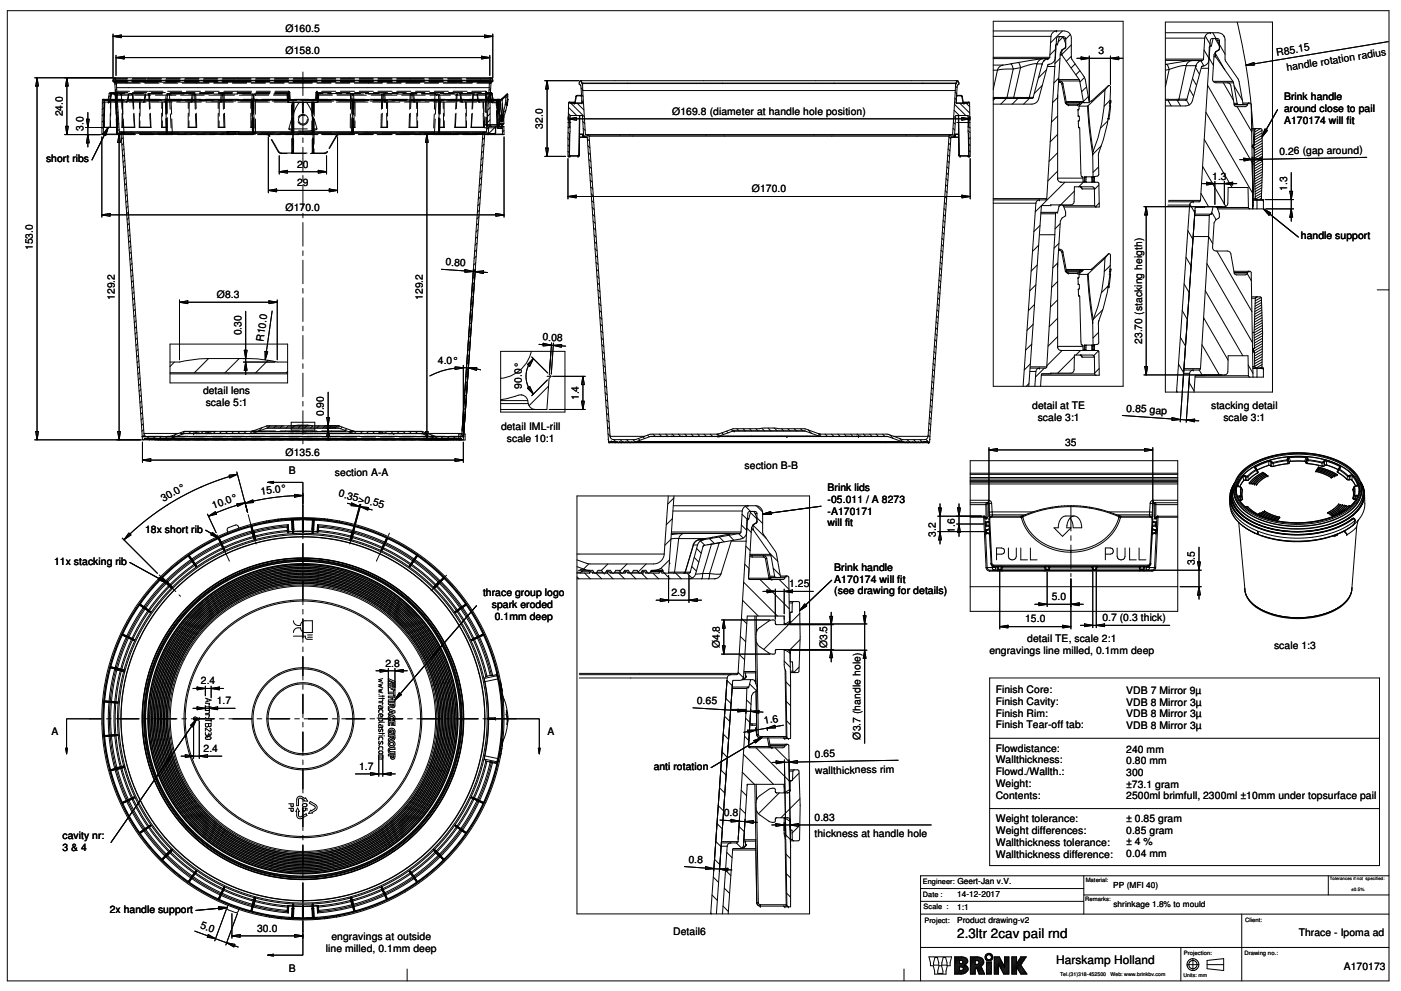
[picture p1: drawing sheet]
<svg xmlns="http://www.w3.org/2000/svg" width="594mm" height="420mm" viewBox="0 0 594 420" stroke-linecap="round" stroke-linejoin="round" font-family="sans-serif">
<defs><g id="words">
<text font-size="5.7" x="405.9" y="397.9">2.3ltr 2cav pail rnd</text>
<text font-size="5" x="447.9" y="408.7">Harskamp Holland</text>
<g font-size="4.4">
<text x="121.1" y="13.7">Ø160.5</text>
<text x="121.1" y="22.7">Ø158.0</text>
<text x="465.8" y="23">3</text>
<text x="541.5" y="23.7" transform="rotate(-9 541.5 23.7)">R85.15</text>
<text x="547.1" y="22.8" transform="rotate(-9 547.1 22.8)">5.15</text>
<text x="545.8" y="30.1" transform="rotate(-9 545.8 30.1)">handle rotation radius</text>
<text x="544.5" y="47.5">around close to pail</text>
<text x="544.5" y="42.5">Brink handle</text>
<text x="26.6" y="49.4" transform="rotate(-90 26.6 49.4)">24.0</text>
<text x="285.1" y="48.6">Ø169.8 (diameter at handle hole position)</text>
<text x="544.5" y="52.5">A170174 will fit</text>
<text x="35.5" y="55.5" transform="rotate(-90 35.5 55.5)">3.0</text>
<text x="230.2" y="54.6" transform="rotate(-90 230.2 54.6)">32.0</text>
<text x="542.5" y="65.6" transform="rotate(-1 542.5 65.6)">0.26 (gap around)</text>
<text x="19.6" y="68.8">short ribs</text>
<text x="126" y="71">20</text>
<text x="514.1" y="76.1">1.3</text>
<text x="126" y="79">29</text>
<text x="318.8" y="81.6">Ø170.0</text>
<text x="545.8" y="81" transform="rotate(-90 545.8 81)">1.3</text>
<text x="121.1" y="89.3">Ø170.0</text>
<text x="551.6" y="101.5">handle support</text>
<text x="14" y="106.1" transform="rotate(-90 14 106.1)">153.0</text>
<text x="188.8" y="112.5" transform="rotate(3 188.8 112.5)">0.80</text>
<text x="48.7" y="127.3" transform="rotate(-90 48.7 127.3)">129.2</text>
<text x="92" y="126.4">Ø8.3</text>
<text x="179.2" y="127.3" transform="rotate(-90 179.2 127.3)">129.2</text>
<text x="102.4" y="142.2" transform="rotate(-90 102.4 142.2)">0.30</text>
<text x="111.8" y="144.9" transform="rotate(-82 111.8 144.9)">R10.0</text>
<text x="230" y="144.4" transform="rotate(3 230 144.4)">0.08</text>
<text x="484.3" y="145.9" transform="rotate(-90 484.3 145.9)">23.70 (stacking heigth)</text>
<text x="185.7" y="154.3">4.0°</text>
<text x="86.1" y="167.1">detail lens</text>
<text x="221.3" y="164.8" transform="rotate(-90 221.3 164.8)">90.0°</text>
<text x="87.2" y="172.1">scale 5:1</text>
<text x="245.4" y="169.7" transform="rotate(-90 245.4 169.7)">1.4</text>
<text x="437.7" y="173.6">detail at TE</text>
<text x="513.6" y="173.5">stacking detail</text>
<text x="137.4" y="176.5" transform="rotate(-90 137.4 176.5)">0.90</text>
<text x="440.1" y="178.6">scale 3:1</text>
<text x="477.6" y="174.5" transform="rotate(3 477.6 174.5)">0.85 gap</text>
<text x="518.8" y="178.5">scale 3:1</text>
<text x="212.5" y="182.5">detail IML-rill</text>
<text x="214.9" y="187.4">scale 10:1</text>
<text x="451.6" y="189">35</text>
<text x="121.1" y="193.3">Ø135.6</text>
<text x="122.4" y="201">B</text>
<text x="142" y="201.9">section A-A</text>
<text x="315.8" y="199">section B-B</text>
<text x="110.7" y="209.9" transform="rotate(-8 110.7 209.9)">15.0°</text>
<text x="350.9" y="208.2">Brink lids</text>
<text x="69.4" y="212.9" transform="rotate(-30 69.4 212.9)">30.0°</text>
<text x="90.6" y="215.8" transform="rotate(-20 90.6 215.8)">10.0°</text>
<text x="143.4" y="210.5" transform="rotate(14 143.4 210.5)">0.35&gt;0.55</text>
<text x="350.9" y="213.2">-05.011 / A 8273</text>
<text x="350.9" y="218.1">-A170171</text>
<text x="61.6" y="225.8">18x short rib</text>
<text x="350.9" y="223.1">will fit</text>
<text x="396.9" y="227.5" transform="rotate(-90 396.9 227.5)">3.2</text>
<text x="404.9" y="225.9" transform="rotate(-90 404.9 225.9)">1.6</text>
<text x="23" y="239.5">11x stacking rib</text>
<text x="506.6" y="239.7" transform="rotate(-90 506.6 239.7)">3.5</text>
<text x="353.8" y="242">Brink handle</text>
<text x="334.6" y="249">1.25</text>
<text x="353.8" y="247">A170174 will fit</text>
<text x="204.9" y="252.9">thrace group logo</text>
<text x="208.6" y="257.8">spark eroded</text>
<text x="284.7" y="252.7">2.9</text>
<text x="353.8" y="252.1">(see drawing for details)</text>
<text x="446" y="254.5">5.0</text>
<text x="209.8" y="262.8">0.1mm deep</text>
<text x="434.7" y="263.9">15.0</text>
<text x="467.4" y="263.4">0.7 (0.3 thick)</text>
<text x="305.2" y="274.9" transform="rotate(-90 305.2 274.9)">Ø4.8</text>
<text x="350.7" y="274.9" transform="rotate(-90 350.7 274.9)">Ø3.5</text>
<text x="435.6" y="272.1">detail TE, scale 2:1</text>
<text x="540.3" y="275">scale 1:3</text>
<text x="419.5" y="277.1">engravings line milled, 0.1mm deep</text>
<text x="163.4" y="282.7">2.8</text>
<text x="85.2" y="290.1">2.4</text>
<text x="422.2" y="293.9">Finish Core:</text>
<text x="91.9" y="298.5">1.7</text>
<text x="295.5" y="298.4" transform="rotate(2 295.5 298.4)">0.65</text>
<text x="422.2" y="298.8">Finish Cavity:</text>
<text x="477.6" y="299.1">VDB 8 Mirror 3µ</text>
<text x="477.6" y="294.1">VDB 7 Mirror 9µ</text>
<text x="422.2" y="303.8">Finish Rim:</text>
<text x="477.6" y="304.1">VDB 8 Mirror 3µ</text>
<text x="21.8" y="311.7">A</text>
<text x="232.2" y="311.7">A</text>
<text x="324.2" y="307.1" transform="rotate(-10 324.2 307.1)">1.6</text>
<text x="422.2" y="308.8">Finish Tear-off tab:</text>
<text x="477.6" y="309.2">VDB 8 Mirror 3µ</text>
<text x="364.9" y="313.6" transform="rotate(-90 364.9 313.6)">Ø3.7 (handle hole)</text>
<text x="86.3" y="318.8">2.4</text>
<text x="345.6" y="321.2" transform="rotate(-1 345.6 321.2)">0.65</text>
<text x="422.2" y="323.7">Wallthickness:</text>
<text x="422.2" y="318.7">Flowdistance:</text>
<text x="477.6" y="319.1">240 mm</text>
<text x="152.2" y="326.4">1.7</text>
<text x="277.2" y="326.5">anti rotation</text>
<text x="345.7" y="328.2" transform="rotate(-1 345.7 328.2)">wallthickness rim</text>
<text x="422.2" y="328.6">Flowd./Wallth.:</text>
<text x="477.6" y="329.1">300</text>
<text x="477.6" y="324.1">0.80 mm</text>
<text x="422.2" y="333.6">Weight:</text>
<text x="477.6" y="334">±73.1 gram</text>
<text x="422.2" y="338.6">Contents:</text>
<text x="477.6" y="339">2500ml brimfull, 2300ml ±10mm under topsurface pail</text>
<text x="306.9" y="346" transform="rotate(2 306.9 346)">0.8</text>
<text x="345.4" y="348">0.83</text>
<text x="422.2" y="353.6">Weight differences:</text>
<text x="422.2" y="348.6">Weight tolerance:</text>
<text x="477.6" y="353.5">0.85 gram</text>
<text x="477.6" y="348.5">± 0.85 gram</text>
<text x="26.5" y="355.7">cavity nr:</text>
<text x="345.4" y="355">thickness at handle hole</text>
<text x="422.2" y="358.6">Wallthickness tolerance:</text>
<text x="477.6" y="358.4">± 4 %</text>
<text x="26.5" y="360.6">3 &amp; 4</text>
<text x="291.9" y="365.8" transform="rotate(3 291.9 365.8)">0.8</text>
<text x="422.2" y="363.6">Wallthickness difference:</text>
<text x="477.6" y="363.4">0.04 mm</text>
<text x="46.5" y="387">2x handle support</text>
<text x="84.7" y="393.7" transform="rotate(19 84.7 393.7)">5.0</text>
<text x="109.1" y="395">30.0</text>
<text x="140.5" y="398.6">engravings at outside</text>
<text x="285.5" y="396.5">Detail6</text>
<text x="550.7" y="396.9">Thrace - Ipoma ad</text>
<text x="138.2" y="403.6">line milled, 0.1mm deep</text>
<text x="122.4" y="412">B</text>
<text x="569.8" y="411.4">A170173</text>
</g>
<g font-size="3.5">
<text x="472.1" y="376.4">PP (MFI 40)</text>
<text x="405.9" y="380.2">14-12-2017</text>
<text x="405.9" y="385.6">1:1</text>
<text x="472.1" y="384.5">shrinkage 1.8% to mould</text>
<text x="405.9" y="391.3">Product drawing-v2</text>
</g>
<g font-size="3.1">
<text x="391.3" y="374.6">Engineer: Geert-Jan v.V.</text>
<text x="391.3" y="380.4">Date :</text>
<text x="391.7" y="385.4">Scale :</text>
<text x="392" y="391.5">Project:</text>
</g>
<g font-size="2.5">
<text x="460.4" y="374">Material:</text>
<text x="460.2" y="382.1">Remarks:</text>
<text x="528" y="390.7">Client:</text>
<text x="502" y="404.9">Projection:</text>
<text x="527.7" y="404.9">Drawing no.:</text>
</g>
<g font-size="2.2">
<text x="449.5" y="413.7">Tel.(31)318-452500</text>
<text x="470.9" y="413.7">Web: www.brinkbv.com</text>
<text x="501.9" y="414.1">Units: mm</text>
</g>
<text font-size="2" x="572.9" y="377.7">±0.5%</text>
<text font-size="1.9" x="563.9" y="373.3">Tolerances if not specified:</text>
</g></defs>
<g fill="none" stroke="#000" stroke-width=".42">
<path d="M3.1 4.5h585.9v411.4h-585.9zM47.9 15.4l3.5-.5v1.1zM47.9 14.4v18.6M47.9 15.4h161.1M205.4 14.9l3.6 .5-3.6 .6zM209 14.4v18.6M421.2 13.1h30.1a2.96 2.96 0 0 1 3 3v8.5l5.7 8.5 1.9 10.4h-9.7M421.2 15.4h24.4M421.2 9h55v154.8h-55zM445.6 15.4l-.5 8.9M448.1 13.1a2.47 2.47 0 0 0-2.5 2.3M448.2 18.7l-.6 .6-.3 8.9"/>
<path d="M449.2 15.5l-.7 3.2h-.6M450 15.5l1 .6 .9 2.5M450.5 13.1l-5 5.1M450.7 15.8l-2 2M451.1 16.4h.8M451.9 19.9l-1.6 1.3M451.9 16.4l-.3-.6-.6-.3h-2.1l-.8 .6-.6 8.3a3.4 3.4 0 0 1-3.1 3l-4 14.5-1.2 1.7-1.6 .6h-16.4M451.9 16.4v3.6M453.9 14.6l-2 2M454.3 19l-4.1 4.1M494.2 13.9h22.3a2.97 2.97 0 0 1 3 3v8.5l5.7 8.5 1.9 10.4h-3.8M494.2 16.2h16.6"/>
<path d="M494.2 9.4h45.4v156.8h-45.4zM510.8 16.2l-.5 8.9M511.1 15.3l2 3.5M513.2 13.9a2.47 2.47 0 0 0-2.4 2.3M513.4 19.5l-.6 .6-.3 8.9M514.3 13.9l1.3 2.4M514.4 16.3l-.7 3.2h-.6M516.3 17.2h.8M517.1 19.4l-1.9-3.1 1 .5 .9 2.4-.1 1.7-1.5 1.1M517.1 17.2l-.3-.6-.6-.3h-2.1l-.8 .6-.6 8.3a3.1 3.1 0 0 1-2.8 2.9M517.1 17.2v3.6M517.1 18.8l2.4 4.2"/>
<path d="M518.9 15.1l.4 .6M524.6 9.4a255.8 255.8 0 0 1 6.5 79.2M588.7 17.7l-60.4 9.9M14.7 33h33.1M15.7 33l.6 3.5h-1.1zM15.7 33v153.5M28.4 33l.6 3.5h-1.2zM28.4 33v24.1M47.2 39.9l-.5 2.9M47.9 34l.1 .5 .7 .8 .2 3.5-.4 .4-2.1 .2-.6 3M47.9 34l.6-1h159.9l.6 1.5-.8 .8-.4 6.2v11.5M48 39.2l-.7 .7"/>
<path d="M48.3 39.9l.6 .4M48.8 33l.3 1h158.7M48.9 33.1l-1 1M49.1 34l.3 .2M49.2 24.4l3.5-.6v1.2zM49.2 24.4h158.5M49.2 23.5v8.5M49.4 34.2v3M49.4 34.2h158.2M49.4 35.2l-.7 .7M49.4 37.2l1.2 18.7M49.4 37.2h158"/>
<path d="M49.5 37.7l-.6 .6M204.2 23.8l3.5 .6-3.5 .6zM207.4 37.2l-1.1 18.7M207.6 34.2l-.2 3M207.7 23.5v8.5M207.7 34l-.1 .2M207.9 39.4h.3M208 39.2h.1M208.1 33l-.3 1M208.1 37.6l-.7 .7M208.1 39.2l.4 .3M208.1 39.2l.1 .2"/>
<path d="M208.2 39.4l.2 .3M208.4 39.7h.2M208.4 39.7l.5 2.6M208.5 39.5h.1M208.5 39.5l.1 .2M208.6 39.7l.5 2.7M209 34.1l-1.5 1.5M215.1 39.9l-2.5 2.2M215.1 39.9l-.6 .6M215.1 39.9h.1M215.1 39.9l.2 .9a24.3 24.3 0 0 1-1.6 8.6M231 34.2h14.5"/>
<path d="M232 34.2l.5 3.5h-1.1zM232 34.2v32.1M246 34.2l.6 .6M246.4 37.3l.7 .7M246.5 34.2l.2 1h158.8l.2-1M246.8 35.2l.2 .2M247 35.4l.1 3M247 35.4h158.2M247.1 38.4l1.1 18.7M247.1 38.4h158M405 39.1l.7 .7M405.1 38.4l-1.2 18.7"/>
<path d="M405.2 36.5l.6 .7M405.2 35.4l-.1 3M405.4 35.2l-.2 .2M405.7 34.4l.9 .9M421.2 24.3h23.9M421.2 24.8h23.4M421.2 27.6h4.1M421.2 29.8h1.8M423 29.8l-1.8 8.1M425.3 27.6l-1.5 .7-.8 1.5M428.7 27.1l.9 2.2M428.7 27.1l-3.4 .5"/>
<path d="M429.6 29.3h-4.3l-2.3 .5M429.6 29.3l-2.6 12M431.8 26.5l.9 2.2M431.8 26.5l-3.1 .6M432.7 28.7l-2.8 12.6M432.7 28.7l-3.1 .6M439.7 27.1l-3.2 14.2M439.7 27.1l-2.7 .2-4.3 1.4M439.7 27.1h2.2M441.9 27.1l-3.8 14.2M442 36.2l-3.4 3.4M442.1 24.9l-1.3 .5-1.1 1.7"/>
<path d="M442.1 24.9l-10.3 1.6M442.1 24.9h2.2M442.8 25.6l-.1 .1M443.1 25.4l-.7 .7M443.7 29.6l-3.3 3.4M444.2 28.2h3.1M444.3 24.9l-1.6 .8-.8 1.4M444.5 27.4l-.2 .2M444.6 24.8l-.3 .1M444.7 27.3l-.2 .1M445.1 24.3l-.5 .5M447.3 28.2l-3.4 56"/>
<path d="M447.8 20.7l-2.6 2.6M448.9 34.3h.3M448.9 34.9h.5M448.9 33.7h8.7M448.9 33.1l-2 2.1M449.2 34.3l1 .4 .5 .9M449.2 34.3l.2 .6M449.4 34.9l.6 .2 .3 .5M449.5 24.8l-2.2 2.1M449.5 34.3h8.3M449.5 23.3h.8M449.6 23h.6"/>
<path d="M450 21.7h.2M450.2 23l.1 .3M450.2 21.7v1.3M450.3 35.6l1.4 8M450.3 21.2l-.7 1.2-1.1 18.7v34.6a1.52 1.52 0 0 0 1.5 1.6M450.3 23.3l7.3 10.4M450.3 21.2h.2M450.5 21.2l-.3 .5M450.7 35.6h-.4M450.7 35.6l1.5 8.1M451.3 20.5h.3M451.6 20.5l-1.1 .7"/>
<path d="M451.8 20h.1M451.9 20l-.3 .5M454.3 23.9l-2.1 2.1M455.9 27.1l-1.7 1.7M456.6 24.7h19.5M457.6 33.7l.2 .6M457.8 34.3l1.6 8.8M457.9 30l-1.7 1.7M458.4 24.2l3.5 .5-3.5 .6zM459.9 32.9l-2 1.9M460.8 36.8l-2.2 2.1M461.9 23.7v18.8"/>
<path d="M468.5 38.2a68.7 68.7 0 0 1-5 26M468.5 38.2l-7.1 6.6M470.1 36.2l.6 .2a64.2 64.2 0 0 1-4.9 28.8l.1 8.8-.4 .6-2 .4M470.1 36.2l-7.1 6.6-1.2 .1M470.1 36.2l-1.6 2M470.9 24.7l3.5-.5v1.1zM470.9 23.7v12.1M494.2 25.1h16.1M494.2 25.6h15.6M494.7 27.3l10.6-1.6-1.4 .7-.9 1.5M494.7 27.3l.5 .5 .6 1.7M494.7 27.3h-.5"/>
<path d="M495.8 29.5l-1.6 7.3M495.8 29.5l-1.6 .3M503 27.9l-3.1 14.1M503 27.9l-2.6 .1-4.6 1.5M503 27.9h4.1M504.4 37.9l1.7 3M505.7 33.2l1.7 3M506.9 28.6l1.7 2.9M507.1 27.9l-3.8 14.1M508.3 26.2l-.1 .1M509.2 25.7l1.3 2.2M509.4 29h3.1"/>
<path d="M509.8 25.6a3 3 0 0 0-2.7 2.3M509.9 28.1l-.5 .4-3.8 14.2-.7 1.3-2.1 .9h-8.6M509.9 28.1l-.4 .3M510.3 25.1l-.5 .5M510.5 21.2l2.2 3.7M512.1 36.2l18.9 32.8M512.5 29l-3.4 56M512.7 24.5l1.8 3.2M514.5 34.5h8.3M514.7 24.1h.8M514.8 23.7h.6M515.2 22.4h.2"/>
<path d="M515.4 23.7l.1 .4M515.4 22.4v1.3M515.4 22.7l4 6.9M515.5 22l-.7 1.2-.6 10.3a1.46 1.46 0 0 0 1.5 1.6h4.7l1.1 .4 .4 .8 1.5 8.1M515.5 24.1l7.3 10.4M515.5 21.9h.2M515.7 21.9l-.3 .5M516.5 21.3h.3M516.8 21.3l-1.1 .6M517.1 20.8h.1M517.1 20.8l-.3 .5M518.8 35.1l4.2 7.3"/>
<path d="M520.7 35.1h2.4M522.8 34.5l.3 .6M523.1 35.1l1.5 8.7M523.3 36.4l3.5 6.1M528.3 27.6l3.4-1.1 .2 1.1zM27.4 57.1h15.1M27.8 53.6h1.2l-.6 3.5zM36.2 54.1h7M36.7 50.5h1.1l-.5 3.6zM37.3 57.1l.5 3.5h-1.1zM37.3 47.7v14.6M43.2 57.1h8.2"/>
<path d="M43.2 58v34.1M43.8 42.1l.1 .1M43.8 56.9l-.2 .2M43.8 56.9h7.6l8.8 128.2 .2 1.4h4.1M43.8 56.3l-.6 .7M43.9 53.7l-.7 .7M43.9 42.2l.1 .2M43.9 42.2h1.9M43.9 51.1l-.6 .6M44 42.4h1.8M44 48.4l-.7 .7M44 45.8l-.7 .6"/>
<path d="M44.2 54l5.5 .1M44.2 54h5.5M44.4 43.3l-.2 10.7M44.6 42.6l-1.2 1.2M45.9 42.1l-2.5 .1-.2 14.9M45.9 54l-1.1 3.4-1-.5zM45.9 54l-6.9 13.8M46.4 42.8l-.5 .5M46.4 42.8h.3M46.7 42.8l-.4 .5h-2.2l-.3 13.6M46.9 40.3l-.8 .8M48.7 40l-1.8-.1-.5 2.9"/>
<path d="M48.7 40l.2 .3M48.9 40.3l.9 16.1 .5 .5M49.4 54.1l.1 2.2M49.5 56.3l.5 .5zM49.5 54.1v2.2M49.7 40.1l-.8 .8M49.8 42.6l-.8 .7M50 45l-.8 .8M50.1 47.5l-.8 .8M50.2 50l-.7 .7M50.4 52.4l-.8 .8M50.5 56.9l.6 3.5h-1.2z"/>
<path d="M50.5 56.9v129.6M50.5 54.8l-.7 .8M50.6 55.9h155.7M51.6 56l.5 .5M51.9 56.1l-.8 .8M52.1 56.5l8.9 127.3M52.1 56.5h152.7M52.2 58.3l-.7 .8M113.8 58v23.7M143.1 58v23.7M180 56.9h33.1M181 56.9l.6 3.5h-1.2z"/>
<path d="M181 56.9v129.6M204.8 56.5l-8.9 127.3M204.9 56.2l.4-.2-.5 .5zM205.4 58.4l-.8 .9M205.7 56.9l-9.1 128.6M206.9 56.8l-.3 .1M207.8 53l.5 .6M207.8 53h3.6M207.8 53l.1 .2M207.8 50.8l-1.3 1.3M207.8 48.2l-1.1 1.2M207.8 45.6l-.9 1"/>
<path d="M207.8 43l-.7 .8M207.9 53.3l-1.5 1.6M207.9 40.3l-.7 .8M208.2 53.5l.1 .1M208.3 53.6h5.3l.1 3.5h-8.2M208.9 42.3l.2 .1M208.9 42.3l.5 .4M208.9 42.3l.5 .3M209 42.1h2.3M209.1 42.4h.1M209.1 42.4l.3 .2M209.1 42.2l2.2 .1"/>
<path d="M209.1 42.4h1.9M209.4 42.6h1.3M209.4 42.7h1.3M209.4 42.6v.1M210.2 56.3l-.5 .5zM210.3 53.6l-3.2 3.2M210.7 42.6v.1M210.7 43.3h.1M210.8 44.2h.1M210.7 43.3v.9M210.7 44.2h.2M210.8 44.2v.7"/>
<path d="M210.8 45.8l.6 7.8M210.8 44.9v.9M210.8 44.9h.1M210.9 42.8l-.2 .5M210.9 42.8h1.1M210.9 45.8h-.1M210.9 42.4l-.2 .2M210.9 42.2v.2M211 42.2h.1M211 42.4l-.3 .3M211 54.2h.1M211.1 54.2l.2 .3"/>
<path d="M211.2 42.1l.1 .2M211.3 42.3h.1M211.3 42.1l.1 .1M211.3 54.5h1.7M211.4 42.2h.1M211.6 53.4v.2M211.6 52.9v.5M211.6 53.4h.2M211.7 52.8v.8M211.8 52.8l-.2 .1M211.8 53.4l.1 .2M211.8 52.8v.6"/>
<path d="M211.9 52.8h-.1M212 42.8l.8 6.8M212.2 42.7l.7 6.5M212.2 42.7l-.2 .1M212.6 42.1h-1.1l-.6 .7M212.6 42.1h.1M212.6 52.8l.1 .8M212.7 54.2l.3 .3M212.7 53.4v.2M212.7 52.8v.1M212.7 54.2h-2.5v2.1M212.7 52.9v.5"/>
<path d="M212.7 53.4h.3M212.7 54.2h.1M212.8 49.6l.1 3.2M212.9 49.2l-.1 .4M212.9 52.8l-1.3 .1M212.9 52.8v.8l-.6 .6M212.9 52.7h.1M212.9 54.3l.1 .2M213 53.5h.1M213 52.8h.1M213 52.8l-.3 .1M213 54.5l.1 2.4"/>
<path d="M213 52.8l.1 .8M213 52.8v.6M213.1 56.9l.2 .2M213.1 52.7h.1M213.1 52.7l-.1 .1M213.1 53.6h.1M213.6 49.7l.1 2.8-.8 .3M213.6 50.2l-.8 .8M213.7 49.4l-.1 .3M213.7 55.3l-.6 .7M213.7 58v34.1M214.5 40.5v.3a22 22 0 0 1-1.6 8.4"/>
<path d="M214.5 40.5l-2.3 2.2M214.5 46.7l-1.1 1.2M214.9 44.5h.2M215.1 44.5v.1M215.1 42.3h.2M215.1 42.8h.2M215.1 43.5l-.9 .9M215.2 42.1h.2M215.3 42.8l-.2 1.7M215.3 42.3v.5M215.3 40.7l-.8 .9M215.3 42.1v.2"/>
<path d="M240.8 58.8l.7 .6M240.9 56.1l.6 .7M240.9 54.2l-.1 12.1 4.3-.1M241 50.4l3.5-.6v1.2zM241 50.4h170.3M241 49.4v1.6M241 49.7l-.1 4.5M241 49.7l.6 .4M241 48.1l.8 .9-.1 .5M241 45.5l3.6 3.5M241.4 53.9l.3 .4M241.4 43.3l.2 .2"/>
<path d="M241.5 56.8l-.2 9.3M241.6 50.1v3.7M241.6 53.8l-.7 .4M241.6 53.8h.1M241.6 50.1h.1M241.6 43.6l.2 .2h4.8M241.6 43.5v.1M241.6 43.5h2.1M241.6 43.6h2.1M241.6 56.6l-.1 9.4M241.7 50.1v-1.1h5.3l.5 8.7 .5 .4M241.7 53.8l-.2 3"/>
<path d="M241.7 50.1v3.7M242.1 43.8l5.7 5.7M243.4 43.8h.1M243.5 43.8h.1M243.7 43.6l-.2 .2M243.7 43.6h.2M243.7 43.6h.1M243.8 43.3l-2.7 .2-.1 6.2M243.9 43.6v.2M244.2 40.9h.2M244.2 40.8v.1M244.2 40.9l-.5 2.7"/>
<path d="M244.4 40.9l-.5 2.7M244.7 40.4l-.5 .4M244.7 40.6l-.3 .3M244.7 40.4h1.6M244.7 40.6h1.6M244.7 40.4v.2M244.8 43.8l2.8 2.9M245.7 49l-.3 16.7M245.7 58.1l3.3 .1M245.7 56.9l.1 .1M245.7 56.8h1.7M245.7 56.8v.1"/>
<path d="M245.7 58.3h3.3M245.7 56.9l-.1 8.8M245.8 57h1.6M245.8 57l-.2 8.7M245.9 49l-.2 7.8M246.3 40.4v.2M246.6 40.6h-.3M246.6 40.3l-.3 .1M246.6 40.2l.7 .7M246.7 42.4l.1 1.2-3.3 .2M246.7 43.8h-.1M246.8 43.1l.6 .7"/>
<path d="M247.1 57v.5M247.1 51.6l.9 .8M247.1 57.6l.5 .4M247.1 57.6h.1M247.1 57.5h.1M247.1 57.5v.1M247.2 57.5l.4 .5M247.2 57v.5M247.3 54.4l.9 .9M247.5 57.3l.7 .8M247.6 58h.1M248.2 57.1h155.7"/>
<path d="M249 58.2l8.9 128.1 .2 1.4h4.1M249.1 58.9l.8 .9M249.3 57.3l.5 .4M249.8 57.7l8.9 127.3M249.8 57.7h152.6M402.4 57.7l-8.9 127.3M402.4 58.1l.7 .7M402.9 57.3l-.5 .4M403.2 58.3h3.3M404 57l.7 .7M404.1 54.4l.8 .8M404.3 51.9l.7 .7"/>
<path d="M404.5 49.3l.7 .8M404.5 58h.1M404.6 46.8l2.2 2.2M404.7 44.2l4.8 4.8M404.8 57h1.6M404.8 56.8h1.7M404.9 41.7l.6 .6M405 57.5l-.4 .5M405 57.5h.1M405 57.5v-.5l.1 .6M405.1 57.6l-.5 .4M405.1 57.6h.1"/>
<path d="M405.4 43.6l.5-7.2 .7-.7-.5-1.5h-160l-.5 1.4 .7 .8 .5 7.2-.2 .2M405.4 43.6l.1 .1M405.5 43.6h2.8M405.5 42.4l-.1 1.2M405.6 40.6h.4M405.6 40.3l.3 .1M405.9 40.4l.1 .2M405.9 40.4h1.6M406 40.6h1.5M406.4 49l.1 7.8M406.4 57l.2 8.7M406.5 58.1h-3.3l-9 129.6h-4.1"/>
<path d="M406.5 56.9l-.1 .1M406.5 56.8v.1M406.5 56.9l.1 8.8M406.5 49l.3 16.7M407 43.8l4.2 4.2M407.5 40.6l.3 .3M407.5 40.4l.5 .4M407.5 40.4v.2M407.8 49.8l3.5 .6-3.5 .6zM407.8 40.9l.5 2.7M408 40.9h-.2M408 40.8v.1"/>
<path d="M408 40.9l.5 2.7M408.3 43.6l.4 .2M408.3 43.6v.2M408.3 43.6h.1M408.5 43.3l2.6 .2 .1 6.2M408.5 43.5h2.1M408.5 43.6l.3 .2M408.5 43.6h-.2M408.5 43.6h2.1M408.5 43.6h.1M408.8 43.8h.1M409.7 43.8l1.5 1.4"/>
<path d="M410.5 49v.5M410.5 53.8l.4 12.3M410.5 49h-5.2l-.6 8.7-.5 .4M410.5 50.1v3.7M410.5 49v1.1M410.5 53.8h.2M410.5 50.1h.2M410.5 50l.1 .1M410.5 55.4l.9 .8M410.6 43.6l-.2 .2-5-.2M410.6 43.5v.1M410.6 56.6l.2 9.4"/>
<path d="M410.7 50.1v3.7M410.7 53.8l.6 .4M410.7 58.3l.7 .7M410.8 43.3l-.2 .2M411.2 49.7l.1 4.5M411.2 49.7l-.5 .4M411.3 49.4v1.6M411.3 54.2l.1 12.1-4.3-.1M421.9 41.7l-.7 .8M426.8 41.7l-2.5 2.5M427 41.3l.1 .4M427 41.3h-5.8"/>
<path d="M427 41.3h2.9M429.9 41.3v.4M429.9 41.3h6.6M431.6 41.7l-2.4 2.5M436.5 41.3h1.6M436.5 41.3l-.2 .3M436.5 41.7l-2.5 2.5M436.7 41.3l-.8 .4M438.1 41.3l-.5 .4h-16.4M438.1 41.3l-.2 .4M448.5 57l-3.2 3.1M448.5 49.2l-2.6 2.6"/>
<path d="M448.5 41.4l-2.1 2.1M448.5 40.5v1.3M451.7 43.6l.5 .1M451.7 43.6l.7 .8 .7 .2M451.7 43.6l1.4 .8M452.1 43.1h7.3M452.2 43.7h5.7M452.2 43.7l.9 .7M453.1 44.4h3.8M453.1 44.4v.2M453.1 44.6h3.8M456.9 44.4v.2"/>
<path d="M457.1 46.4l.1 2.9M457.1 46.4l.3 .1M457.2 49.3l.1-.3 .4 .4v1.5l-.4 .7-.1-.3M457.2 51.3l.1 2.8M457.2 51.3h.3M457.3 54.1l.1-.3 .4 .4 .5 19.5 .3 1.1 .5 .3 .1 2.2M457.5 45l.1 1.1-.4 .6-.1-.3M457.5 45h3.6M457.5 49.3h-.3M457.7 54.1h-.4M457.8 43.5l-.3 .7-.6 .2M457.9 43.7l-.4 .7-.6 .2"/>
<path d="M458 43.5l-.1 .2M458.8 43.5v.1M458.9 43.5l-1.4 1.5M459.4 43.1l.6 .4M461.1 45l.8 10 1.4 10.4M461.4 44.8l.9 10.2 1.2 9.2M461.4 44.8l-.3 .2M461.5 40.9l-2.1 2.1M469.6 50.3h.6M469.8 51.2l-3.1 3.1M470.2 50.3l-.6 .1M470.3 44.9h.6v.4l-.7 5"/>
<path d="M470.5 42.8h.6M470.8 42.4l-2.6 2.6M470.9 43.6l-.2 1.3M471 42.8v.8h-.5M494.2 42.5h8.6M495.3 42.5l1.3 2.4M499.2 42.5l1.4 2.4M499.9 42l-.5 .5M499.9 42l-5.7 .1M499.9 42h3.4M502.8 42.5h-.1M503.1 42.4l1.2 2.1"/>
<path d="M503.3 42l-.5 .5M510.6 59.1l11.8 20.4M511.3 47.6l19.9 34.4M523.2 43.8h1.4M523.4 44.4l.2 .6 .7 .2h3.7l.7-.2 .2-.6M523.4 44.4h5.5M524.6 43.8l.6 .5M524.6 45.2l6.2 10.7M527 43.7h3l.6 .6 .7 44.3M527.1 44.2h1.9M529 44.2l-.1 .2M529.5 43.7l-.5 .5"/>
<path d="M530.7 54.5h3.8M530.7 55.1h1.3M532 55.1l-.1 6.2M532.1 54.8l.5-.3-.6 .6M534.5 54.5l-2.5 1.5M534.5 54.5l.6 .6 .3 14.5-.5 14.5M535.1 55.3l-3.1 1.8M535.2 57.4l-3.2 1.9M535.2 56.4l-3.2 1.8M535.2 59.6l-3.7 2.2M535.2 58.5l-3.2 2M536.4 54.7l1 .6-2.2 2.7z"/>
<path d="M541.7 46.5l-6.5 11.5M52.4 60.7l-.7 .8M52.6 63.2l-.7 .7M52.7 65.6l-.7 .7M52.9 68l-.7 .8M53.1 70.4l-.7 .8M53.3 72.9l-.8 .7M53.4 75.3l-.7 .8M53.6 77.7l-.7 .8M118.4 72.8l3.5-.6v1.2zM118.4 72.8h20.1M118.4 66v7.8"/>
<path d="M135 72.2l3.5 .6-3.5 .6zM138.5 66v7.8M204.1 77.9l-.9 .9M204.3 75.1l-.9 .9M204.5 72.3l-.9 .9M204.6 69.6l-.8 .8M204.9 66.8l-.9 .8M205.1 64l-.9 .9M205.2 61.2l-.8 .9M231 66.3h8.9M231.4 62.8h1.1l-.5 3.5zM240.8 67.3v17"/>
<path d="M240.8 61.5l.6 .6M240.8 64.2l.6 .5M241.3 66.1l-.1 .2M241.3 66.1h.1M241.5 66.1l-.1 .1M241.5 66v.1M241.8 66.3h.1M241.8 66.3h-.2M241.8 66.2v.1M245.1 66l-3.8 .1M245.1 66v.2M245.4 65.7l-.3 .3"/>
<path d="M245.4 65.7h.2M245.6 65.7l-.5 .5M245.6 65.7h.1M249.3 61.8l.8 .9M249.5 64.7l.9 .9M249.7 67.6l.8 .9M249.9 70.5l.8 .9M250.1 73.4l.9 .9M250.3 76.4l.9 .8M250.5 79.2l.9 .9M401 78.3l.7 .8M401.2 75.8l.7 .7"/>
<path d="M401.4 73.3l.7 .7M401.5 70.7l.8 .8M401.7 68.2l.8 .8M401.9 65.7l.7 .7M402 63.2l.8 .7M402.2 60.6l.8 .8M406.6 65.7l.5 .5M406.6 65.7h.1M406.6 65.7h.2M406.8 65.7l.3 .3M407.1 66v.2M407.1 66l3.8 .1"/>
<path d="M410.4 66.2l.1 .1M410.5 66.3h.1M410.8 66.1v.1M410.8 66v.1M410.8 61.1l.6 .6M410.8 63.8l.6 .6M410.9 66.1l.2 .2M410.9 66.1h.1M411.4 67.3v17M448.5 75.5h10.7M448.5 75.8v.4M448.5 72.6l-4.2 4.1"/>
<path d="M448.5 64.8l-3.7 3.6M449.7 77.2l.3 .1M450 77.3h15.4l.6 .6 .1 9.9h-15M451.6 77.3l-12.6 12.5M458 79.2h.3M458.1 79.2h.2M458.3 79.3l.6 .8M458.3 79.2l.1 .1M458.4 79.3l.5 .8M459.4 77.3l-2 1.9M459.7 76.9v.4M459.7 76.9h.3"/>
<path d="M459.7 75.3l.1-.3h3.2v2.3M459.7 75.3v1.6M460 76.9v.4M460 76.9h.5M460 75v.2M460 75.2v1.7M460 75.2l-.3 .1M460.5 76.9l.3 .4M460.5 75.1l-.5 .1M460.5 75.1v1.8M460.6 75l-.1 .1M463.2 76.9v.4"/>
<path d="M463.2 76.9h.3M463.3 65.4l.2 9.6M463.5 76.9v.4M463.5 76.9h.5M463.5 75h-.3v1.9M463.5 75v1.9M463.5 64.2l-.2 1.2M463.8 79.5l.3 .6M464 76.9l.3 .4M464 75.2l-.8 .1M464 75.2v1.7M464 75.1v.1"/>
<path d="M464 77v.1M464.1 75h.1M464.1 75l-.1 .1M464.1 74.9h.1M464.1 74.9v.1M464.2 74.8l-.1 .1M465.8 70.8l-2.3 2.3M466 78.4l-1.9 1.9M467 61.8l-3.7 3.7M509.9 77.9h14.5M509.9 70.5l9.9 17M511.6 77.3l3.6 .6-3.6 .5z"/>
<path d="M515.2 76.9v9.8M519.2 77.9l3.5-.6v1.1zM519.2 76.9v9.8M527.4 67.1l3.6 .5-3.5 .6zM531.1 69.6h.7M531.1 62.5l.4 .3M531.1 61.6v.9M531.1 62.5h.5M531.1 61.6h.5M531.2 62.4l.3 .4M531.2 61.6h-.1M531.5 62.4l.4 .4"/>
<path d="M531.5 61.3l-.3 .3M531.5 61.3l-.5 .6 .2 .5M531.5 62.8h.4M531.5 61.3h.4M531.6 61.6v.9M531.6 61.6l-.1 .1M531.7 67.6l3.6-.7v1.2zM531.7 66.6l.1 2M531.8 69.6l.5 14.5M531.9 62.8l-.1 6.8M531.9 61.3l-.3 .3M535.1 79.6l-2.9 1.6"/>
<path d="M535.1 78.5l-2.9 1.7M535.1 77.3l-3 1.8M535.2 76.2l-3.1 1.8M535.2 75.1l-3.2 1.8M535.3 74l-3.3 1.9M535.3 62.9l-3.4 2M535.3 61.8l-3.4 2M535.3 60.7l-3.5 2M535.3 72.9l-3.3 1.9M535.3 71.7l-3.4 2M535.3 65.1l-3.5 2M535.3 64l-3.5 2"/>
<path d="M535.3 70.6l-3.4 2M535.3 67.3l-3.5 2M535.3 66.2l-3.5 2M535.4 69.5l-3.5 2M535.4 68.4l-3.6 2M547.5 73.2v20.6M579.5 66.7l-53.8 1M43.2 91.1l3.5-.6v1.2zM43.2 91.1h170.5M53.8 80.2l-.8 .7M54 82.6l-.8 .8M54.1 85l-.7 .8"/>
<path d="M54.3 87.5l-.7 .7M54.5 89.9l-.8 .7M54.7 92.3l-.8 .7M54.8 94.7l-.7 .8M55 97.2l-.8 .7M55.2 99.6l-.8 .7M113.8 80.7l3.5-.6v1.2zM113.8 80.7h29.3M139.6 80.1l3.5 .6-3.5 .6zM202.7 97.5l-.9 .9M202.9 94.7l-.9 .9M203.1 91.9l-.9 .9"/>
<path d="M203.3 89.1l-.9 .9M203.5 86.3l-.9 .9M203.7 83.5l-.9 .9M203.9 80.7l-.9 .9M210.2 90.5l3.5 .6-3.5 .6zM240.8 83.3l3.5-.5v1.1zM240.8 83.3h170.6M250.7 82.2l.8 .9M250.9 85.1l.9 .8M251.1 88l.9 .9M251.3 90.9l.9 .9M251.5 93.8l.9 .9"/>
<path d="M251.7 96.7l.9 .9M251.9 99.6l.9 .9M399.6 98.6l.7 .7M399.8 96l.7 .8M399.9 93.5l.8 .7M400.1 91l.8 .7M400.3 88.4l.7 .8M400.5 85.9l.7 .8M400.6 83.4l.8 .7M400.8 80.9l.8 .7M407.9 82.8l3.5 .5-3.5 .6zM421.2 84.2h22.7"/>
<path d="M421.2 86.1h18.1M439.3 86.1l-5.5 77.7M440.8 84.8a1.62 1.62 0 0 0-1.5 1.3M440.9 99.5h6.4M441 95.6l-2.6 2.6M441.4 90.6h6.2M443.9 84.2l-.6 .6h-22.1M447.3 99.5l-3.4 56M447.6 90.6l-.3 8.9M448.2 90l-.6 .6M449.2 86.9l-.7 3.1h-7.1M449.5 94.9l-2.1 2.1"/>
<path d="M450 86.9l1 .5 .9 2.4v1.4l-.3 .5a2.94 2.94 0 0 0-2 2l-1.1 18.8v34.6a1.52 1.52 0 0 0 1.5 1.5M450.8 87.2h13.4M455.5 81.1l-6.5 6.5M458.9 80.1h5.2M464.1 80.1l-.3-.6-.7-.3h-7.5l-.1 6.2a1.44 1.44 0 0 1-1.5 1.5h-8.4l-.6 .3h-3.1l-.3 .3-5.4 76.3M464.1 80.1l.1 7.1M464.2 87.2l.6 .6M466.1 86.1l-1.6 1.6M485.1 87.6h34.1a1.44 1.44 0 0 0 1.5-1.5l.1-6.6h8.4l.2 8.5M486 87.6l.6 3.5h-1.2zM486 87.6v71.4M495.3 87h9.1"/>
<path d="M495.6 85h13.5M503.7 97.8l2.1 3.7M504.4 87l-5.5 79.2M504.5 86.5l2.1 3.7M506 85.6a1.53 1.53 0 0 0-1.6 1.4M506.6 91.4h6.2M506.7 89.2l-6.2 89.7M509.1 85l-.6 .6h-13.1M509.2 82l3.3 5.6M510.8 87.6l-.6 .3h-3.1l-.3 .3-5.5 78M512.8 91.4l-.3 8.9M513.4 90.8l-.6 .6"/>
<path d="M513.8 90l1.9 3.1M514.4 87.6l-.7 3.2h-7.1M515.2 87.6l1 .6 .9 2.4-.3 1.9a2.77 2.77 0 0 0-2 2l-.6 10.3a1.46 1.46 0 0 0 1.5 1.6h4.7l1.1 .4 .4 .9 1.5 8.1M516 88h13.4M516.3 88.6h19.4M529.4 88l.6 .6M531.2 84.1h1.1M531.3 84.9h4.4M531.3 84.6h4.1l.3 .3M532.3 84.1l.6 .5M533 84.6v4M534.9 84.1l-.6 .5"/>
<path d="M534.9 84.1l-.9 .5M534.9 83l-2.5 1.4M535 81.9l-2.7 1.5M535 80.7l-2.8 1.6M535.7 84.9h.1M535.7 88.6l3.1 1.7-.7 .9zM535.7 84.8v3.8M535.7 88.6l14.8 11.9M536.4 84.6h12.1M536.7 88.6h11.8M546.9 81.1h1.2l-.6 3.5zM547.5 88.6l.6 3.5h-1.2z"/>
<path d="M55.3 102l-.7 .8M55.5 104.4l-.8 .8M55.7 106.9l-.8 .7M55.8 109.3l-.7 .8M56 111.7l-.8 .8M56.2 114.2l-.8 .7M56.3 116.6l-.7 .7M56.5 119l-.7 .8M187.2 114.2l19.5 1.3M197.2 114.3l3.5 .8-3.6 .3zM201.1 119.8l-.8 .9M201.3 117.1l-.8 .8"/>
<path d="M201.5 115.2l3.5-.3-.1 1.1zM201.5 114.3l-.8 .8M201.7 111.5l-.8 .9M201.9 108.7l-.9 .9M202.1 105.9l-.8 .9M202.3 103.1l-.8 .9M202.5 100.3l-.9 .9M252.1 102.5l.9 .9M252.3 105.5l.9 .8M252.5 108.3l.9 .9M252.7 111.3l.9 .8M252.9 114.2l.9 .8"/>
<path d="M253.2 117.1l.8 .8M253.4 120l.8 .8M398.1 118.7l.8 .8M398.4 116.2l.7 .8M398.5 113.7l.8 .8M398.7 111.2l.8 .7M398.9 108.7l.7 .7M399 106.1l.8 .8M399.2 103.6l.8 .8M399.4 101l.7 .8M439.8 112.4l-2.5 2.5M440.4 104l-2.5 2.6"/>
<path d="M448.5 119.3l-2.6 2.6M448.5 111.8v1.3M448.5 111.5l-2.1 2M448.9 105.7h.3M448.9 106.2h.5M449 103.2l-2 2M449.2 105.7l1 .3 .5 .9M449.2 105.7l.2 .5M449.4 106.2l.6 .2 .3 .6M450.3 107l1.4 7.9M450.7 106.9l-.4 .1M450.7 106.9l1.5 8.1"/>
<path d="M451.7 114.9l.5 .1M451.7 114.9l.7 .8 .7 .2M451.7 114.9l1.4 .9M452.1 114.3h6.6M452.2 114.8l6.7 .1M452.2 115h5.7M452.2 115l.9 .8M453.1 115.8h3.8M453.1 115.8v.1M453.1 115.9h3.8M456.9 115.8v.1M457.1 117.8l.1 2.8"/>
<path d="M457.1 117.8h.3M457.5 116.3l.1 1.2-.4 .6-.1-.3M457.5 116.3h3.6M457.8 114.8l.2 .1M457.8 114.8l.5-.5-.3 .5M457.8 114.8l-.3 .7-.6 .3M457.8 114.8h.1M457.9 115l-.4 .8-.6 .1M458 114.8v.1M458 114.9l-.1 .1M458.7 114.3l.1 .6M458.7 114.3l.4 .2"/>
<path d="M459.1 114.5l.1 .1M459.1 114.5v.1M461.1 116.3l.8 10.1 1.4 10.3M461.4 116.1l.9 10.2 1.2 9.2M461.4 116.1l-.3 .2M468.5 109.6a68.7 68.7 0 0 1-5 25.9M468.5 109.6l-7.1 6.5M470.1 107.6l.7 .3a68.5 68.5 0 0 1-4.8 28.1M470.1 107.6l-7.3 6.6-3.2 .1-2.1 2M470.1 107.6l-1.6 2M470.3 116.2h.6v.5l-.7 4.9M470.5 114.1h.6"/>
<path d="M470.9 112.5l-2.6 2.6M470.9 114.9l-.2 1.3M471 114.1v.8h-.5M502.9 109.1l2.2 3.7M506.1 100.3h6.4M511.8 111.8l19.3 33.4M512.5 100.3l-3.4 56M512.5 100.3l1.8 3.1M516 106.4l14.9 25.7M523.2 115h6.8l.6 .6 .7 44.3M523.3 115.5h5.7M523.4 115.8l.2 .5 .7 .2h3.7l.7-.2 .2-.5"/>
<path d="M523.4 115.8h5.5M528.9 116l1.7 3M529 115.5l-.1 .3M529.5 115l-.5 .5M56.7 121.5l-.8 .7M56.9 123.9l-.8 .7M57 126.3l-.7 .7M57.2 128.7l-.8 .8M57.4 131.1l-.8 .8M57.5 133.6l-.7 .7M57.7 136l-.8 .8M57.9 138.4l-.8 .8"/>
<path d="M76.1 128.1l3.5-.5v1.1zM76.1 128.1h41.5M76.1 127.2v25.3M104.2 132v26.8M114 127.6l3.6 .5-3.6 .6zM115.4 131.9l-2.9 20.6M117.6 127.2v25.3M199.8 139.4l-.9 .9M200 136.6l-.9 .9M200.2 133.8l-.9 .9M200.4 131l-.9 .9M200.6 128.2l-.9 .9"/>
<path d="M200.7 125.4l-.8 .9M201 122.6l-.9 .9M253.5 122.9l.9 .8M253.7 125.8l.9 .9M254 128.7l.8 .8M254.2 131.6l.8 .9M254.4 134.5l.8 .9M254.6 137.4l.8 .9M396.7 139l.8 .7M396.9 136.4l.8 .8M397.1 133.9l.7 .8M397.3 131.4l.7 .8"/>
<path d="M397.5 128.9l.7 .7M397.6 126.3l.8 .8M397.8 123.8l.8 .8M398 121.3l.7 .7M438.1 137.5l-2.6 2.6M438.7 129.1l-2.6 2.6M439.3 120.7l-2.6 2.6M448.5 134.9l-3.6 3.6M448.5 127.1l-3.1 3.1M457.2 120.6l.1-.2 .4 .4v1.5l-.4 .6-.1-.3M457.2 122.6l.1 2.9M457.2 122.6h.3"/>
<path d="M457.3 125.5l.1-.3 .4 .4 .5 19.4 .3 1.1 .5 .3 .1 2.2M457.5 120.6h-.3M457.7 125.4l-.4 .1M463.3 136.7l.2 9.6M463.5 135.5l-.2 1.2M466 136l-.1 9.4-.4 .5-2 .4M466 136l-.2 1.1M467.6 131.3l-4 4M469.6 121.6h.6M470 121.1l-3 3M470.2 121.6l-.6 .1M501.3 131.7l2.2 3.7"/>
<path d="M502.1 120.4l2.2 3.7M510.4 134.7l10.3 18M511.1 123.2l15.9 27.6M530.7 125.9h3.6l.5 .3a224.3 224.3 0 0 1 .2 29.6l-.5 .2M530.7 126.4h1.6M532.3 126.4l-.5 14.5M532.9 125.9l-.6 .5M533.3 125.9l-1 .5M534.8 126.1l-2.5 1.5M534.9 127.1l-2.7 1.6M535 128.2l-2.8 1.6M535 129.3l-2.9 1.6"/>
<path d="M535.1 131.4l-3.1 1.8M535.1 130.4l-3 1.7M535.1 132.5l-3.1 1.8M535.1 133.6l-3.1 1.9M535.2 134.7l-3.2 1.9M535.2 135.8l-3.3 1.9M535.3 136.9l-3.4 1.9M535.3 138l-3.5 2M535.3 139l-3.5 2.1M584 122.9h5M58 140.9l-.7 .7M58.2 143.3l-.8 .8"/>
<path d="M58.4 145.7l-.8 .8M58.5 148.2l-.7 .7M58.7 150.6l-.7 .7M58.9 153l-.8 .8M59.1 155.4l-.8 .8M59.2 157.9l-.7 .7M72.1 153.5h4l2.3-.5a136.4 136.4 0 0 1 36.8 0l2.4 .5h4.4M72.1 158h49.9M72.1 145.9h49.9v16.4h-49.9zM72.1 158.5h49.9M74 153.5l-1.9 1.9M88.4 152l-6 6"/>
<path d="M101.4 152l-6 6M103.2 153.5h13.4M103.6 148.5h1.2l-.6 3.5zM104.2 153.5l.6 3.5h-1.2zM112.4 149l1.1 .1-1 3.4zM113.7 152.7l-5.3 5.3M122 157.5l-.6 .5M193 155.5l3.5 .4-3.5 .8zM196.5 154.9v30.6M198.4 159l-.9 .8M198.6 156.2l-.9 .8M198.6 156l3.6-.2-.2 1.2z"/>
<path d="M198.8 153.4l-.8 .8M199 150.6l-.9 .8M199.2 147.8l-.9 .8M199.4 145l-.9 .8M199.6 142.2l-.9 .8M203.8 156.8l-5.2-.8h-5.3l-5.9 1.3-5.1 2.1M212.3 149h27.3v25.7h-27.3zM223.6 154.6l2.6-2.5-1.6 3.1zM225.3 149a14.7 14.7 0 0 1-13 11.4M225.5 151.3l6.7 6.8M226.2 152.1l-2 2.6-1.1 4.2v2.2l.6 2.2 1 2 1.5 1.8M228.6 146l11.3 .8"/>
<path d="M230.3 145.5l3.5 .8-3.5 .4zM233.9 145.4l-1 13.4 .8 .8-.9 .8-.9 13.2h-19.6M234.4 159.6h13.8M234.6 146.4l3.6-.3-.1 1.1zM234.7 145.5l-.9 13.1M247.2 159.6l.6 3.5h-1.2zM247.2 159.6v14M254.8 140.3l.9 .9M255 143.2l.8 .9M255.2 146.1l.8 .9M255.4 149.1l.8 .8M255.6 151.9l.9 .9"/>
<path d="M255.8 154.9l.9 .8M256 157.8l.8 .8M395.4 159.2l.7 .7M395.5 156.7l.8 .7M395.7 154.1l.8 .8M395.9 151.6l.7 .8M396 149.1l.8 .8M396.2 146.6l.8 .7M396.4 144l.7 .8M396.6 141.5l.7 .7M436.7 157.5h2.6M436.8 155.5h7.1"/>
<path d="M436.9 154.3l-2.6 2.5M437.5 145.9l-2.6 2.6M439.3 157.5l-.5 6.3M440.8 156.1a1.62 1.62 0 0 0-1.5 1.4M441.8 158.5h22.4M442.8 156.1l-3.7 3.8M443.9 155.5l-.6 .6h-6.5M448.5 146.9h10.7M448.5 147.1v.4M448.5 142.7l-4.1 4.1M449.7 148.5l.3 .1M450 148.6l15.8 .2 .3 10.3h-24.5"/>
<path d="M450.4 148.6l-6.5 6.5M455.5 151.2l-7 7M458 150.5l.3 .1M458.1 150.5l.2 .1M458.2 148.6l-2 1.9M458.3 150.6l.6 .8M458.3 150.6h.1M458.4 150.6l.5 .8M458.9 151.4h5.2M459.7 148.2v.4M459.7 148.2h.3M459.7 146.6l.1-.3h3.2v2.3"/>
<path d="M459.7 146.6v1.6M459.9 148.2l.1 .2M460 148.2v.4M460 148.2l.5 .1M460 146.3v.3M460 146.6v1.6M460 146.6h-.3M460.5 148.3l.3 .3M460.5 146.5l-.5 .1M460.5 146.5v1.8M460.6 146.3l-.1 .2M463.2 148.2v.4"/>
<path d="M463.2 148.2h.3M463.5 148.2v.4M463.5 148.2l.5 .1M463.5 146.2h.1M463.5 146.3h-.3v1.9M463.5 146.3v1.9M464 148.3l.3 .3M464 146.5l-.8 .1M464 146.5h.1M464 148.3v.1M464 146.5v1.8M464.1 151.4l-.3-.6-.7-.3h-7.5l-.1 6.2a1.44 1.44 0 0 1-1.5 1.5h-8.4l-.6 .3-3.3 .1-.5 5.2"/>
<path d="M464.1 146.3h.1M464.1 151.4l.1 7.1M464.1 146.3l-.1 .2M464.1 146.2h.1M464.1 146.2v.1M464.2 158.5l.6 .6M464.2 146.2h-.1M465.8 148.8l-2 2 .3 .6M465.8 140.9l-2.3 2.4M466.1 156.3l-1.9 1.9M485.1 159h34.1a1.44 1.44 0 0 0 1.5-1.5l.1-6.7h8.4l.2 8.5M485.4 155.4h1.2l-.6 3.6z"/>
<path d="M499.7 154.3l2.2 3.8M500.5 143l2.2 3.8M501.9 158.3h2.5M502 156.3h7.1M504.4 158.3l-1.4 20.7M506 156.9a1.53 1.53 0 0 0-1.6 1.4M507.1 159.3h22.3M508.5 156.8l1.4 2.5M509.1 156.3l-.6 .6h-6.5M509.7 146.2l7.4 12.8M509.9 159.3l-3 .1-.6 6.8M510.8 159l-.9 .3"/>
<path d="M529.3 154.8l2 3.5M529.4 159.3l.6 .6M531.1 140.9h.7M531.2 148.8v.1M531.2 148.9l.3 .3M531.2 148l-.1 .1M531.2 148.9h.4M531.2 148h.4M531.2 155.4h.8M531.3 156.3h4.4M531.3 156h4.1l.3 .2M531.5 148.8l.4 .4"/>
<path d="M531.5 147.7l-.3 .3M531.5 149.2h.4M531.5 147.7h.4M531.6 148v.9M531.6 148l-.1 .1M531.8 140.9l.1 6.8M531.9 149.2l.1 6.2M531.9 147.7l-.3 .3M532 155.4l.6 .6M533 156v3.9M535 155.8l-.3 .2M535.2 154.6l-2.4 1.4"/>
<path d="M535.2 153.5l-3.2 1.8M535.2 152.4l-3.2 1.8M535.2 151.2l-3.2 1.9M535.2 150.1l-3.2 1.9M535.3 149l-3.3 1.9M535.3 147.9l-3.3 1.9M535.3 146.8l-3.7 2.1M535.3 145.7l-3.4 1.9M535.3 144.6l-3.4 2M535.3 143.4l-3.4 2.1M535.4 142.3l-3.6 2.1M535.4 141.2l-3.6 2.1"/>
<path d="M535.4 140.1l-3.6 2.1M535.7 156.2h.1M535.7 156.2v3.7h-28.9M59.4 160.3l-.8 .7M59.6 162.7l-.8 .8M59.7 165.1l-.7 .8M59.9 167.6l-.8 .7M60.1 170l-.8 .8M60.2 172.4l-.7 .8M60.4 174.9l-.8 .7M60.6 177.3l-.8 .8M60.7 179.7l-.7 .8"/>
<path d="M138.6 177h1.1l-.6 3.6zM139.1 166.3v20.4M197 178.5l-.8 .9M197.2 175.7l-.8 .9M197.4 172.9l-.8 .9M197.6 170.1l-.8 .9M197.8 167.3l-.9 .9M198 164.5l-.9 .9M198.2 161.8l-.8 .8M212.3 169.5l6.2-1.5a3.3 3.3 0 0 1 5.3 1.8M212.3 169.8h11.5M212.3 171.1h11.7"/>
<path d="M221 167.4h.3M223.6 164.5l1-.6 1.6 3.2zM223.8 169.8l.2 1.3M224 171.1a3 3 0 0 0 2.9 2.5M232.1 161.1l-6.6 6.7M232.6 163.7l-8.3 8.3M232.9 173.6h15.3M246.6 170.1h1.2l-.6 3.5zM256.2 160.7l.8 .8M256.4 163.6l.9 .9M256.6 166.5l.9 .8M256.8 169.4l.9 .9"/>
<path d="M257 172.3l.9 .9M257.2 175.2l.9 .9M257.4 178.1l.9 .9M393.9 179.4l.8 .8M394.1 176.9l.7 .7M394.3 174.4l.7 .7M394.5 171.8l.7 .8M394.6 169.3l.8 .8M394.8 166.8l.8 .8M395 164.3l.7 .7M395.1 161.7l.8 .8M436.3 162.6l-1.1 1.2"/>
<path d="M475.9 176.1l32.4 2.3M497 177l3.5 .9-3.5 .3zM498.9 165.7l.4 .5M503.1 178.1l3.5-.4-.1 1.2zM504.2 162.1l2.1 3.7M14.7 186.5h45.2M15.2 183h1.1l-.6 3.5zM49.9 183h1.2l-.6 3.5zM60.4 195.1l3.5-.6v1.2zM60.4 195.1h136.1M60.4 187.5v8.5M60.9 182.2l-.7 .7"/>
<path d="M61 183.8h14.6M61.2 186.2l-.3 .3M61.2 186.1h1.7l.2 .3h.4M61.2 186.1v.1M61.2 186.2h1.7M61.2 184.4l-.9 .9M61.5 185.8l-.1 .1M62.7 186.1l-1.2-.3-.3 .3M63.1 185.2l-.9 .9M63.5 186.4l.1-.3 .7 .3M63.5 186.4h.8M64.3 186.4h.4"/>
<path d="M64.5 186.5h1.2M64.7 186.4l.2-.3 .6 .3M64.7 186.4h.8M65.5 186.4h.5M65.7 185.2l-1.3 1.2M66 186.4l.1-.3h.5l.2 .3M66 186.4h.8M66.8 186.4h.4M67.2 186.4l.2-.3 .6 .3M67.2 186.4h.8M68 186.4h.5M68.3 185.2l-1.3 1.3h-1.2"/>
<path d="M68.5 186.4l.1-.3 .7 .3M68.5 186.4h.8M69.3 186.4h.4M69.7 186.4l.2-.3h.5l.1 .3M69.7 186.4h.8M69.8 186.3l-.2 .1M70.5 186.4h.5M70.9 185.2l-.9 .9M71 186.4l.1-.3h114.7l.1 .3M71 186.4h114.9M72.2 186l-.5 .1M72.2 186h112.5"/>
<path d="M74.5 184.2l-1.6 1.5M78 183.9h100.9M78 183.9l-5.8 2.1M78.4 182.9l-6.6 2.2-9.3 .1a1.45 1.45 0 0 1-1.5-1.4M78.4 182.9h28.2M78.4 182.9l-1.4 1.3M78.6 183.8l-.6 .1M81 182.9l-.9 .9M82.1 183.6v.3M82.5 183.6v.3M83.3 183.8v.1M83.4 183.6v.3"/>
<path d="M83.5 183.6v.3M83.6 182.9l-.9 .9M83.7 183.6v.3M84 183.6v.3M84.3 183.6v.3M84.5 183.6v.3M86.2 182.9l-.9 .9M87.1 183.6v.3M88.8 182.9l-.9 .9M89.5 183.8v.1M91.4 182.9l-.9 .9M94 182.9l-1 .9"/>
<path d="M96.6 182.9l-.9 .9M99.1 182.9l-.8 .9M101.8 182.9l-.9 .9M104.4 182.9l-.9 .9M107 182.8l-1 1M107.1 182.8l-.5 .1M107.3 183.7l-.5 .1M107.3 183.7h42.3M111.1 181.4l-1.5 1.4M113.2 181.5h30.6M113.2 181.5l-5.9 2.2M113.7 181.4l-.5 .1"/>
<path d="M114.5 180.6l-1 .8M117.1 180.6l-.9 .8M119.7 180.6l-1 .8M122.3 180.6l-.9 .8M122.4 183.8v.1M123.4 183.8v.1M124.4 183.8v.1M125 180.4l-1 1M125.5 183.8v.1M125.8 183.8v.1M127.8 180.3l-1.3 1.1M128 183.8v.1"/>
<path d="M129.4 183.8v.1M129.6 183.8v.1M130.3 180.3l-1.1 1.1M130.5 183.8v.1M130.9 183.8v.1M131.1 183.8v.1M131.6 183.8v.1M132.6 180.6l-2.4-.3-16.7 .3-6.4 2.2M132.6 180.6h10.8l6.3 2.2M132.6 180.6l-.9 .8M133.7 183.8v.1M134.5 183.8v.1"/>
<path d="M135.3 180.6l-1 .8M137.8 180.6l-.9 .8M139.1 181.4l.6 3.6h-1.1zM140.4 180.6l-.9 .8M143 180.6l-.8 .8M143.2 181.4l.6 .1M143.8 181.5l5.8 2.2M145.1 181.1l-.7 .7M147 181.8l-.7 .7M148.9 182.5l-.7 .7M149.6 183.7l.5 .1M149.7 182.8l.5 .1"/>
<path d="M150.2 182.9h28.6l6.3 2.2 9.3 .1a1.53 1.53 0 0 0 1.5-1.4M151.1 182.9l-.9 .9M153.7 182.9l-.9 .9M156.3 182.9l-.9 .9M158.9 182.9l-.9 .9M160.7 183.8v.1M161.1 183.8v.1M161.5 182.9l-.9 .7M161.8 183.8v.1M162 183.8v.1M162.2 183.6v.3M162.3 183.6v.3"/>
<path d="M163 183.8v.1M164.1 182.9l-.9 .9M164.6 183.8v.1M165.1 183.8v.1M165.3 183.8v.1M165.4 183.8v.1M165.5 183.8v.1M166.6 183.8v.1M166.7 182.9l-.9 .9M166.8 183.8v.1M167 183.8v.1M167.5 183.8v.1"/>
<path d="M169.3 182.9l-.9 .9M171.9 182.9l-.9 .9M174.5 182.9l-.9 .9M177.1 182.9l-.9 .9M178.4 183.8l.5 .1M178.9 183.9l5.8 2.1M179.5 183.1l-.8 .7M180.4 183h1.2l-.6 3.5zM181.3 183.8h14.6M181.4 183.8l-.8 .7M183.3 184.5l-.8 .7M184.7 186l.5 .1"/>
<path d="M185.2 185.2l-.8 .7M185.9 186.4h.5M186.1 186.5h1.2M186.4 186.4l.1-.3h.5l.2 .3M186.4 186.4h.8M187.2 186.4h.4M187.4 186.5h2.5M187.6 186.4l.1-.3 .7 .3M187.6 186.4h.8M187.8 185.2l-.9 .9M188.4 186.4h.4M188.8 186.4l.2-.3 .7 .3"/>
<path d="M188.8 186.4h.9M189.7 186.4h.4M190.1 186.4l.2-.3h.5l.1 .3M190.1 186.4h.8M190.4 185.2l-.9 .9M190.9 186.4h.5M191.1 186.5h1.3M191.4 186.4l.1-.3 .7 .3M191.4 186.4h.8M192.2 186.4h.4M192.6 186.4l.2-.3 .7 .3M192.6 186.4h.9"/>
<path d="M193 194.5l3.5 .6-3.5 .6zM193 185.2l-.9 .9M194 186.2h1.7M194 186.1h1.7M194.1 186.1l-.6 .3M194.3 186.1l1.1-.3 .3 .3M195.7 186.1v.1M195.7 186.2l.3 .3M196.5 187.5v8.5M196.6 185l-.1 1.5h-129.4M196.6 184.1l-1.9 1.9M196.8 181.3l-.8 .9"/>
<path d="M257.6 181l.9 .9M257.8 183.9l.9 .9M258 186.9l.8 .7M258.7 185h14.6M258.9 187.5l-.3 .2M258.9 187.5h1.7M258.9 187.3h1.6l.6 .3M258.9 187.3v.2M259.1 187.1h.1M260.3 186.4l.9 1M260.3 187.3l-1.2-.2-.2 .2M261.1 187.6l.2-.3h.5l.1 .3"/>
<path d="M261.1 187.6h.8M261.9 187.6h.5M262.2 187.7h2.5M262.4 187.6l.1-.3 .7 .3M262.4 187.6h.8M263 186.4l.9 .9M263.2 187.6h.4M263.6 187.6l.2-.3 .7 .3M263.6 187.6h.9M264.5 187.6h.4M264.7 187.7h1.2M264.9 187.6l.1-.3h.6l.1 .3"/>
<path d="M264.9 187.6h.8M265.7 187.6h.4M265.7 186.4l.9 .9M266 187.7h1.2M266.1 187.6l.2-.3 .7 .3M266.1 187.6h.9M267 187.6h.4M267.2 187.7h1.2M267.4 187.6l.1-.3 .7 .3M267.4 187.6h.8M268.2 187.6h.4M268.4 186.4l.9 .9"/>
<path d="M268.5 187.7h115.3M268.6 187.6l.2-.3h114.6l.2 .3M268.6 187.6h115M269.9 187.2l-.6 .1M269.9 187.2h112.5M270.6 185.9l.8 .7M272.6 185.2l.7 .7M274.6 184.5l.7 .7M275.7 185.1h100.8M275.7 185.1l-5.8 2.1M276.9 184.1l.9 .9M279.6 184.1l.9 .9"/>
<path d="M282.3 184.1l.9 .9M284.5 185v.1M284.8 184.9v.2M285 184.1l.9 .9M286.6 185v.1M287.6 185v.1M287.7 184.1l.9 .9M289.3 184.9v.2M289.6 185v.1M290.4 184.1l.9 .9M291 184.9v.2M293.1 184.1l.9 .9"/>
<path d="M295.8 184.1l.9 .9M298.5 184.1l.9 .9M301.2 184.1l.9 .9M303.9 184.1l.9 .9M304.3 184.1h-28.2l-6.6 2.3h-9.3a1.53 1.53 0 0 1-1.5-1.4M304.8 184l6.1-2.2h11.1l1.7-.3 17.6 .3 6.1 2.2M304.8 184l-.5 .1M305 184.9l-.5 .1M305 184.9h42.3M306.1 183.5l.7 .7M308.1 182.8l.7 .7M310 182.1l.8 .7"/>
<path d="M310.8 182.8h30.6M310.8 182.8l-5.8 2.1M312.4 181.8l1 .9M315.1 181.8l1 .9M317.3 185v.1M317.8 181.8l.9 .9M318.2 185v.1M318.8 185v.1M319.1 185v.1M319.6 185v.1M319.8 185v.1M320 185v.1"/>
<path d="M320.2 185v.1M320.5 181.8l.9 .9M320.8 185v.1M321.1 185v.1M321.5 185v.1M322.1 185v.1M322.6 185v.1M323 181.6l1.1 1.1M323.3 185v.1M323.7 185v.1M323.8 185v.1M324.4 185v.1"/>
<path d="M324.6 185v.1M324.8 185v.1M325 185v.1M325.4 185v.1M325.5 185v.1M325.6 185v.1M325.7 181.5l1.2 1.2M326.2 185v.1M326.9 185v.1M327.6 185v.1M328.2 185v.1M328.4 181.5l1.2 1.2"/>
<path d="M328.9 185v.1M329.3 185v.1M329.5 185v.1M329.6 185v.1M330.1 185v.1M330.4 185v.1M330.8 185v.1M331.2 185v.1M331.4 185v.1M331.4 181.8l.9 .9M331.9 185v.1M332.7 185v.1"/>
<path d="M333 185v.1M333.1 185v.1M333.7 185v.1M333.9 185v.1M334.1 181.8l.9 .9M334.3 185v.1M334.7 185v.1M334.9 185v.1M336.8 181.8l.9 .9M339.5 181.8l.9 .9M341.4 182.8l5.9 2.1M342.7 182.2l1.5 1.6"/>
<path d="M346.9 183.8l1.2 1.2M347.3 184.9l.5 .1M347.4 184l.5 .1M347.9 184.1h28.3l6.5 2.3h9.3a1.53 1.53 0 0 0 1.5-1.4M349.9 184.1l.9 .9M352.6 184.1l.9 .9M355.3 184.1l.9 .9M358 184.1l.9 1M359.2 184.9v.2M359.4 184.9v.2M359.8 184.9v.2M360.3 184.9v.2"/>
<path d="M360.4 185v.1M360.7 184.1l.9 .9M362.2 184.9v.2M362.3 185v.1M362.6 185v.1M362.8 185v.1M363.1 185v.1M363.2 184.9v.2M363.3 185v.1M363.4 185v.1M363.4 184.1l.9 .9M363.9 185v.1"/>
<path d="M364 184.9v.2M364.1 184.9v.2M364.4 184.9v.2M364.7 184.9v.2M365 184.9v.2M365.1 184.9v.2M365.4 185v.1M366.1 184.1l.9 .9M367.2 184.9v.2M367.7 184.9v.2M367.7 185v.1M368 184.9v.2"/>
<path d="M368.3 184.9v.2M368.5 185v.1M368.8 184.1l.9 .9M371.5 184.1l.9 .9M374.2 184.1l1 .9M376.5 185.1l5.9 2.1M377.2 184.4l1.6 1.5M378.9 185h14.6M381.5 185.9l1.4 1.4-.5-.1M383.6 187.6h.4M384 187.6l.2-.3 .7 .3M384 187.6h.9"/>
<path d="M384.6 186.4l1 .9M384.9 187.6h.4M385.3 187.6l.1-.3h.6l.1 .3M385.3 187.6h.8M386.1 187.6h.4M386.2 187.7h-2.4M386.5 187.6l.2-.3 .6 .3M386.5 187.6h.8M387.3 187.6h.5M387.3 186.4l1 .9M387.5 187.7h-1.2M387.6 187.7h1.2"/>
<path d="M387.8 187.6l.1-.3 .7 .3M387.8 187.6h.8M388.6 187.6h.4M389 187.6l.2-.3 .6 .3M389 187.6h.8M389.8 187.6h.5M390 187.7h-1.2M390.1 186.4l1.3 1.3M390.3 187.6l.1-.3 .7 .3M390.3 187.6h.8M391.6 187.5h1.8M392.6 186.3l1.5 1.4"/>
<path d="M392.9 187.1l-1 .2M392.9 187.1l.4 .2M393 187.1h.1M393.3 187.3h-1.6l-.6 .3M393.3 187.3l.1 .2M393.4 187.5l.3 .2M393.6 184.5l.7 .7M393.7 181.9l.8 .8M411.4 195.3h88v63.9h-88zM419.4 190.8l3.5-.6v1.1zM419.4 190.8h69.4M419.4 189.8v29.4"/>
<path d="M485.4 190.2l3.4 .6-3.4 .5zM488.8 189.8v29.4M527.1 199.9l3.1-2.5 3.1-1.7 3-1.2 4.5-1.3 4.4-.7 4.6-.3 8.4 .6 7.2 2 3.9 1.8 2.9 2 2.3 2.3 1.6 2.8 .6 2.3-.1 2.3-1.3 3.2-2.2 2.8-3.7 2.7-4.6 2.2-6 1.7-5.5 .7h-5.8l-5.3-.6-5.8-1.5-4.4-1.8-3.6-2.4-2.7-2.9-1.5-3-.3-3.1 .9-3.1zM532.2 197.7l.2 .3M532.2 197.7l-.2 .5 .3 .4M532.3 198.6l.4 .2M532.4 198l.4 .9M532.4 198l-.1 .6M532.6 199.1l-3.6 2.8M532.6 199.1l.2 .3M532.7 198.8h.1M532.7 198.8l-.1 .3"/>
<path d="M532.7 198.8l.2 .2M532.8 199.4l-3.6 2.7M532.8 199.4l.4 1M532.9 199l-.1 .4M532.9 199h.1M532.9 199l.5 1.1M533.4 200l-.1 .5M537.9 197.3l-4.8 2 4.9-1.9M537.9 197.3l.9 .1M537.9 197.3l.1 .1M538 195.3l-5.8 2.4M538 195.3l.1 .3"/>
<path d="M538 197.4h.8M538 195.3h.7l.6 .4M538.1 195.6l-5.7 2.4M538.1 195.6l-.2 1.7M538.1 195.6l.9 .4M538.8 197.4l.2 .2M538.9 197.6l1 .2M539 196l-.2 1.4M539 197.6l.8 .1M539 196l.1 .2M539 197.6h-.1M539.1 196.2l.9 .2"/>
<path d="M539.1 196.2l-.1 1.4M539.3 195.7l-.3 .3M539.3 195.7l.1 .3M539.4 196l-.3 .2M539.4 196l.4 .1M539.8 196.1l.2 .3M539.8 197.7l.1 .1M540 196.4l-.2 1.3M545.7 195l-5.9 1.1M545.7 195l.1 .3M545.8 195.3l-5.8 1.1M545.8 195.3l.4 1.3"/>
<path d="M545.9 194.5l.3 .1M545.9 194.5l.1 .2M546 194.7l.3 .2M546 194.7l-.3 .3M546.2 196.6l-6.3 1.2M546.2 196.6l-6.4 1.1M546.2 196.6h.1M546.2 194.6l.5 1.4M546.2 194.6l.1 .3M546.3 194.9l-.5 .4M546.3 194.9l.4 1.2M546.7 193.7v.3"/>
<path d="M546.7 193.7l-.8 .4v.4M546.7 196l.1 .2M546.7 196h.1M546.7 194h7.1M546.7 194l.5 1.5M546.7 196.1l-.5 .5M546.7 194l-.5 .2v.4M546.7 196.1l.1 .1M546.8 196.2l-.6 .4M547.2 195.6l-.5 .4M547.2 195.5l-.5 .5M547.2 195.5v.1"/>
<path d="M553.3 195.6h-6.1M553.3 195.6l.5 .4M553.3 195.5h-6.1M553.3 195.5l.5 .4M553.3 195.5v.1M553.7 196.1l.6 .5M553.8 194l-.5 1.5M553.8 194l.5 .2v.4M553.8 196l-.1 .1M553.8 193.6v.4M553.8 193.6l-7.1 .1M553.8 193.6l.7 .3 .1 .5"/>
<path d="M553.8 196.1l.5 .4M553.8 196.1h-.1M553.8 195.9v.1M553.8 195.9v.2M554.2 194.8l.5 .5M554.2 194.8l-.4 1.3M554.3 194.6l-.5 1.3M554.3 194.6l-.1 .2M554.3 196.5l6.4 1.1M554.3 196.6l6.4 1.1M554.3 196.5v.1M554.5 194.7l.2 .2"/>
<path d="M554.5 194.7l-.3 .1M554.6 194.4l-.3 .2M554.6 194.4l-.1 .3M554.7 195.3l5.8 1M554.7 195.3l-.4 1.2M554.7 194.9l5.9 1.1M554.7 194.9v.4M557.9 199.8l.1 .1M558 199.9l3.4 1.1 3 1.4M558 199.8h-.1M558 199.8h.1M558 199.8v.1"/>
<path d="M558 199.8l3.1 .9 3.4 1.7M558.2 199.4h.1M558.2 199.4l3.6 1.1 3.2 1.6M558.3 199.3h.1M558.3 199.3l-.1 .1M558.3 199.3l2.8 .9 4 1.9M558.5 199l3.5 1 3.7 1.8M558.6 198.9h.1M558.6 198.9l-.1 .1M558.6 198.9l4 1.3 3.2 1.6M558.8 198.5l4.6 1.5 2.9 1.5M558.9 198.5h.1"/>
<path d="M558.9 198.5h-.1M558.9 198.5l3.7 1.1 3.8 1.9M559.1 198.1v.1M559.1 198.2l4.4 1.3 3.4 1.8M559.1 198h.1M559.1 198v.2M559.1 198l4.6 1.5 3.3 1.7M559.1 198v.1M560.5 196.3l.2 1.3M560.6 196l-.1 .3M560.7 197.6v.1M561 195.8l.4 .3"/>
<path d="M561 195.8l-.4 .2M561.2 195.6l.3 .2M561.2 195.6l-.2 .2M561.4 196.1l-.9 .2M561.4 196.1l.2 1.3M561.5 195.8l.2 1.5M561.5 195.8l-.1 .3M561.6 197.4l-.9 .2M561.6 197.4v.1M561.6 197.5l-.9 .2M561.7 197.3v.1M561.7 197.3l-.1 .1"/>
<path d="M561.7 197.4l-.1 .1M562.4 195.5l5.7 2.3M562.4 195.5l.2 1.6M562.4 195.5l-.9 .3M562.5 195.2l-.1 .3M562.5 195.2l5.8 2.3M562.5 195.2h-.8l-.5 .4M562.5 197.2l4.9 2M562.5 197.2l-.8 .2M562.6 197.1l4.9 2M562.6 197.1l-.9 .2M562.6 197.1l-.1 .1"/>
<path d="M567.1 199.9l.2 .3M567.1 199.9h.1M567.1 199.8l.1 .5M567.6 198.8l.1 .4M567.6 198.8h.1M567.6 198.8l-.5 1.1M567.7 199.2l3.7 2.7M567.7 199.2l-.4 1M567.8 198.5l-.2 .3M567.8 198.5l.1 .1M567.9 198.9l3.7 2.7M567.9 198.6v.3"/>
<path d="M567.9 198.9l-.2 .3M568.1 197.8l-.5 .9M568.1 197.8l.1 .4M568.1 198.4h.1M568.1 198.4l-.3 .1M568.2 198.4l-.3 .2M568.3 197.5l-.2 .3M568.3 197.5l.2 .5-.3 .4M568.3 198.2l-.2 .2M88 218l3.7 7.8M88.4 218.9l3-2 .4 1.1zM97.2 201.5l3.5-.4-3.2 1.5z"/>
<path d="M100.4 213.6l3.5-.4-3.2 1.5zM100.4 200.1l4.6 17.2-1.3-4.9M100.7 201.1l-7.3 2.2-5.4 2-12.2 5.9-5.8 3.5-6.2 4.4-6.3 5.1-4.9 4.7M103.9 213.2l-7.1 2.2-8.4 3.5M104 213.4l3.2-1.5 .3 1.2zM113.5 204.5h14.9v10M116 204.1l-2.5 .4 2.5 .4M119.3 220l8.1-.5 10.2 .5M119.3 220l-1.3 .1M119.3 220v.3M124.9 209.6l3.5 .5-3.4 .7zM128.4 210.1l-6.8 .3-6.1 .6-11.5 2.4"/>
<path d="M128.4 209.1v4.4M137.6 220l1.3 .1M137.6 220v.3M147.3 213.4l10.5 2.8M149.1 213.3l3.3 1.4-3.6-.3zM152.7 213.8l-2.3 8.2M152.7 214.8l3.6 .4-.3 1.1zM153 213.9l-2.3 8.3M244.6 210.3h98.7v177.2h-98.7zM283.4 210.3l-1.8 24.6M285.1 219.9l-2.6 2.6M285.4 216.7h29.3"/>
<path d="M285.5 214.4h34.9a3 3 0 0 1 3 3v8.5l5.7 8.5 1.9 10.4h-4.4M285.7 211.1l-2.6 2.6M285.8 210.3l-2 28.2 .3 .3-.3 .3-.3 3.9M314.7 218.1l2.2 2.2M314.7 216.7l-.5 8.9M316.1 214.7l2.2 2.1M317.2 214.4a2.39 2.39 0 0 0-2.5 2.3M317.3 220l-.6 .6-.3 8.8M318.2 217.3l2.8 2.7M318.3 216.8l-.8 3.2h-.6M319.1 216.8l.9 .5 1 2.5M320.2 217.7h.8"/>
<path d="M320.7 214.4l2.7 2.7M321 217.7l-.3-.6-.6-.3-2.4 .1-.5 .5-.6 8.3a3.1 3.1 0 0 1-2.5 2.8l-15.5 2.7M321 217.7v3.6M321 219.5l2.4 2.5M323.4 218l3.4-1.1 .1 1.2zM348.1 214.6l-24.7 3.4M397.6 218.9h19.7M398 215.3h1.2l-.6 3.6zM398.6 213.6v17M406.1 215.3h1.1l-.5 3.6zM406.7 213.6v13.8M411.4 205.2h88"/>
<path d="M411.4 213.1h7.5M411.4 202.5h88M411.4 203.5h88M411.4 203.8h88M411.4 200.6h88M411.4 202.6h88M411.4 201.1h88M411.4 204.4h88M411.4 204.3h88M411.4 214h6.6M411.4 219.3h5.7M411.4 212.1h7.7"/>
<path d="M417.1 219.3l1 21.3M417.3 218.9l.4 .3M417.3 218.9h.1M417.6 219.2l-.5 .1M417.6 219.2l-.4-.3-.1 .4M417.6 219.2l1 21.4 .4 .9 .8 .3M417.6 219.2h.1M417.7 219.2v.2M417.7 219.4l.1 .4M417.7 219.4h.4M417.8 219.8l.1 .1M417.8 219.8l.1 .2"/>
<path d="M417.8 219.9l.7 .1M417.8 219.9l.1 .1M417.9 220h.5M418 214h.5M418 214l.1 5.4M418.1 219.4l-.1 .5M418.4 219.9v.1M418.5 214l.1 5.3M418.6 219.3l-.5 .1M418.6 219.3l-.2 .7M418.6 219.3l-.3 .6M418.6 213.5l-.4-.4-.2 .9"/>
<path d="M418.6 213.5l-.1 .5M418.6 213.5h.7M418.9 213.1l.4 .4M419.1 212.1l-.2 1M419.1 212.1l1 .4 .4 .9M419.3 213.5l.2 3.7M419.5 217.2l.1 1.2M419.6 218.4l.1 .9M420.5 219.3l-.6 .2-.2 .6M420.5 213.4l-1.2 .1M420.5 219.3h12.6M420.5 213.4l.2 3.6"/>
<path d="M420.6 218.9l-1.1 .5-.1 .7M420.6 218.9l-.1 .4M420.6 218.9h12.3M420.7 217l-1.2 .2M420.7 217l.1 1.3M420.7 217h17.2M420.8 218.3l-1.2 .1M420.8 218.3h13.9M420.8 218.3v.6M432.9 218.9h.1M432.9 218.9l.2 .4M433.1 219.3l.9 2.9 1.5 2.7 2.1 2.6 2.9 2.5 3.1 1.8 3.4 1.3 4.2 .9 2.9 .1"/>
<path d="M433.1 219.3h.1M433.7 218.7l-.8 .2M433.7 219.1l.9 2.8 1.5 2.6 1.7 2.2 2.6 2.3 3.3 2 2.9 1.2 3.5 .8 4 .3M433.7 219.1h.1M433.7 218.7h.1M433.7 219.1l-.6 .2M433.7 218.7v.4M436 217.7v.1M437.2 217.3h.1M438.4 216.9h.1M441 216.1l-.1 .1M442.3 215.8h.1"/>
<path d="M447.5 214.8h.1M448.8 214.7h.1M450.1 214.5h.1M451.4 214.5h.1M452.8 214.4h.1M454.1 214.4l5.7 .3 3.9 .6 5.2 1.3 5.6 2.1M454.1 214.4l-5.7 .3-3.9 .6-5.2 1.3-5.6 2.1M454.1 214.4v.4M454.1 214.8l5.7 .3 3.9 .6 5.2 1.3 5.6 2.1M454.1 214.8l-5.7 .3-3.9 .6-5.2 1.3-5.6 2.1M455.4 214.4h.1M455.5 218.8h-3.7l-1.1 .4-1.5 2.1-.5 2.5h-1.7l2.9 2.9a.66 .66 0 0 0 .6 .7 .66 .66 0 0 0 .7-.7l3-2.9h-1.8v-.7l.8-2.7 .6-.9 1.1-.6h1.2l1.5 1.1 .8 1.7 .3 2.1h-3.6l-.4-2.4-1-1.7"/>
<path d="M456.7 214.5h.1M458 214.5h.1M459.3 214.7h.1M460.6 214.8h.1M467.2 216.1v.1M469.7 216.9h.1M470.3 217h17.2M472.1 217.7l.1 .1M473.3 218.2h.1M473.5 218.3h13.9M474.5 218.7l.8 .2M474.5 219.1l-.8 2.6-1.8 3.1-1.8 2.1-2.8 2.5-2.7 1.6-3 1.2-3.5 .8-4 .3"/>
<path d="M474.5 218.7v.4M474.5 219.1h.1M474.5 219.1l.6 .2M475.1 219.3l-1.3 3.6-1.4 2.3-1.8 2.3-2.4 2.1-2.4 1.6-4.6 1.9-4.2 .9-2.9 .1M475.1 219.3h.1M475.1 219.3h12.6M475.3 218.9h.1M475.3 218.9l-.2 .4M475.3 218.9h12.3M487.4 218.3l1.2 .1M487.4 218.3v.6M487.5 217l1.2 .2"/>
<path d="M487.5 217l-.1 1.3M487.6 218.9l1.1 .5 .1 .7M487.6 218.9l.1 .4M487.7 219.3l.7 .3 .1 .5M487.7 213.4l1.2 .1M487.7 213.4l-.2 3.6M488.6 218.4v.9M488.7 217.2l-.1 1.2M488.9 213.5l-.2 3.7M488.9 213.5h.7M489.1 212.1l.2 1M489.1 212.1l-.9 .3-.5 1"/>
<path d="M489.1 212.1h10.3M489.3 213.1l-.4 .4M489.3 213.1h10.1M489.6 213.5l.4-.4 .1 .9M489.6 213.5l.1 .5M489.6 219.3l.5 .1M489.6 219.3l.2 .7M489.6 219.3l.2 .6M489.7 214l-.1 5.3M489.8 220h.5M489.8 219.9v.1M490.1 219.4l.1 .5"/>
<path d="M490.1 219.4h.4M490.1 214h-.4M490.1 214h9.3M490.1 214v5.4M490.3 219.9h-.5M490.3 219.9v.1M490.4 219.8l-.1 .2M490.4 219.8l-.1 .1M490.5 219.2h.1M490.5 219.2l-.1 .6M490.6 219.2l.5 .1M490.6 219.2l-1 21.5-.3 .7-.9 .4 .1 .3"/>
<path d="M490.9 218.9h.1M490.9 218.9h8.5M490.9 218.9l-.4 .3M491 218.9l-.4 .3M491 218.9l.1 .4M491.1 219.3l-1 21.3M491.1 219.3h8.3M521.5 210.8v2.7l.5 1.8 1.5 3 2.2 2.3 3.4 2.5 3.3 1.7 4.6 1.6 4.2 1 5 .6 5.1 .2 8.6-1 4-1 4.2-1.5 3.5-1.8 3-2.3M521.5 210.8l.2 2.3 1.1 2.6 1.8 2.5 2.6 2.3 3.7 2.3 3.3 1.4 7.7 2 4.8 .5 4.8 .1 7.7-.8 4.8-1.2 3.5-1.2 3.6-1.8 2.6-1.8M521.5 212.6l.6 4M521.8 211.3l.3 2.1M521.8 210.8l.1 1.4"/>
<path d="M521.8 211.3v.3M521.9 210.9l-.1 .9 .1-.5M522 209.7l-.1 2.6M522 209l-.2 2.3M522 207.8l-.5 3M522 207.7v.1M522.1 216.6l1.1 2.3 2.4 2.9 2.6 2.1 3.7 1.9M522.1 216.6l1.5 3 2.1 2.3 2.5 1.9 3.7 2M522.1 208.2l-.4 3 .5 2.6 1.3 2.6 2.4 2.8 2.3 1.7 3.7 2.1 7.5 2.5 4.3 .7 4.8 .4 8.9-.5 4.2-.8 4.3-1.3 4.5-2 3-2.1M522.1 213.4l.9 2 1.3 2 2.5 2.5 2.2 1.5 5.8 2.8 3.9 1.1 4.4 .8 8 .5 4.2-.2 4.9-.8 7.4-2.3 5.8-3.4M522.1 213.4h.1M522.7 207.2l.5-1.6-1.1 3.6 .2 2.3 .5 1.9 2.1 3.3 2.6 2.4 3.4 2.1 4.4 1.9 5.6 1.5 5.5 .7 5.9 .1 4.9-.5 6.2-1.3 3.9-1.4 3.9-2.1 3.1-2.2 2.6-3.1 1.4-3.4"/>
<path d="M522.7 206.2l-1 2.8-.1 3.1 1.1 3.4 1.3 1.8 2.5 2.6 3.2 2.1 3.3 1.6 4.2 1.4 4.5 1.1 4.5 .5 5.1 .1 5.5-.4 4-.7 4.9-1.4 4.2-1.8 3.7-2.4M522.7 213.1h.1M522.8 206.9l-.6 2.6 .5 3.3 1.7 3.2 2.6 2.7M522.9 205.9l-.9 1.9M523.1 205.8l-.9 3 .2 3M523.2 206.3l.7-2.6 2-3 2.3-2.3 3.5-2.3 4-1.7 5-1.4 5.7-.9 4.9-.2 4.2 .3 5.7 1 5.1 1.6 4.2 2.1 3.1 2.4 2.2 2.5 1.2 2.7 .4 2.6M523.2 206.3v1.1M523.2 206.2v.1M523.5 204.8l-1.3 3.3v3.4l1.4 3.4 2.7 3.2 3.2 2.3 5 2.4 5.1 1.5 4.5 .8 7.4 .3 7.8-.8 6.2-1.7 5.2-2.4 2.4-1.6 2.3-2.2 2.4-3.7 .6-1.9 .1-2.5-.6-2.4-.9-1.8 1.3 3.6v3.4M523.5 204.8l-.3 .7M523.7 204.5l-1.3 2.6-.4 2.6M524.2 208.6h.1"/>
<path d="M524.7 205.6l.2 .2M524.7 205.6l.2 .5 .6 .3M524.9 205.8l.2 .3M524.9 205.8l.6 .5M525.5 210.3v.4M525.5 210.3l-.7 .1M525.5 210.7l.5 1.3M525.5 210.7l-.6 .2M525.5 210.3h.4M525.5 206.4l.4 .1M525.5 206.3v.1M525.5 210.7h.4"/>
<path d="M525.5 206.3l.4 .1M525.9 206.5l.3 .2M525.9 210.7l.4 1.2M525.9 206.4l.5 .3M525.9 210.3v.4M525.9 206.4v.1M526 212l-.3 .1M526 212l-.4 .1M526 212h.1M526.2 206.7v3.4M526.2 210.1l-.3 .2M526.2 210.1l.3 .2"/>
<path d="M526.2 206.7l.2 .2M526.3 211.9l-.3 .1M526.3 211.9v.1M526.3 212h-.3M526.4 206.7h.1M526.4 206.9l.1 3.4M526.4 206.8v.1M526.4 206.7v.1M526.4 206.9l.4 .9M526.4 206.8l.4 .9M526.5 210.3l-.6 .4M526.5 210.3l.3 1.2"/>
<path d="M526.5 200.1l2.3-2 3.2-2 3.8-1.7 4.6-1.3 8.4-1.1 5 .1 4.4 .5 2.9 .6 5.2 1.7 3.5 1.7 2.7 1.9 2 2 1.9 2.9 .6 2.4v2.4l-1.3 3.3-2.4 3-3.4 2.5-4.2 2.1-5.3 1.6-6.1 1-5.4 .2-5.9-.5-6-1.4-4.2-1.6-3.8-2.3-3.1-2.9-1.9-3.1-.5-3.5 .6-2.8zM526.8 207.6l.1 .3M526.8 207.7v.1M526.8 207.6v.1M526.8 207.8l-.2 1.4 .2 2.3M526.8 211.5l-.5 .4M526.8 207.8l.1 .1M526.8 211.5h.1M526.9 201.8l-1.5 2-.7 1.8M526.9 201.8l.2 .3M526.9 207.9v3.6M526.9 211.5l-.6 .5"/>
<path d="M527.1 202.1l-1.2 1.6-1 2.1M527.1 202.1l.2 1.6M527.1 202.1h.9M527.2 200.4l2.2-2 3-1.8 3.6-1.6 4.2-1.3 4.5-.8 4.2-.3 8.6 .5 3.9 .8 4.3 1.4 3 1.4 2.8 1.8 2.2 2 1.9 3 .8 2.4-.1 2.5-1.2 3.3-2.5 2.9-3.3 2.4-4.2 2-4.6 1.4-5.3 1-6.6 .2-5.8-.5-5.6-1.3-5.4-2.3-3.1-2-2.9-3.2-1.4-2.8-.2-3.2 1.1-3.4zM527.3 203.7l-1.6 2.6M527.3 203.7l.1 .1M527.4 203.8l-1.6 2.5M528 202.1l.2 1.4M528 202.1l.3 .2M528 214.8h.2M528.2 203.6l-.8 .2M528.2 203.6l.2 .1"/>
<path d="M528.2 214.8h.1M528.2 201.8l-.2 .3M528.2 201.8l-.9-.2-.4 .2M528.2 203.5l-.9 .2M528.2 201.8l.3 .1M528.2 203.5v.1M528.2 203.5l.3 .1M528.3 202.3l.2 1.3M528.4 214.8l.8 .1M528.4 214.8h.1M528.4 214.8h-.2M528.5 201.9l-.2 .4"/>
<path d="M528.5 201.9h.5M528.5 203.6l-.1 .1M528.5 214.8l.5 .1M528.5 214.8h-.3M529 201.9l.2 .2M529 214.9l3.6 2.8M529 214.9h.2M529.2 202.1l-.9 .2M529.2 202.1l.1 1.4M529.2 214.9l3.6 2.8M529.3 203.5l-.8 .1M529.3 203.5h.1"/>
<path d="M529.4 203.5l-1 .2M529.8 204.7l.1 .1M529.8 204.7h.1M530.5 204.9h.1M531.4 205.1h.1M531.3 205h.1M532 205.2h.2M532 205.2h.1M532.6 217.8l.1 .1M532.6 217.8v.1M532.6 217.7v.1M532.6 217.7h.2"/>
<path d="M532.8 217.7l.2 .2M532.8 205.4h.1M532.8 205.3l.1 .1M533 217.9h.1M533.2 200.4l-3.9 3.1M533.2 200.4l.1 .1M533.3 200.5l-3.9 3M533.4 200.1l-.2 .3M533.4 200.1h.1M533.6 217.9l3.5 1.8M533.7 217.8l-.1 .1M533.7 217.8l4.9 2.4"/>
<path d="M534.2 217.6l3.5 1.8 4 1.2M534.2 217.6h.1M534.2 217.6l3.7 1.8 3.8 1.2M534.8 217.3l3.9 1.9 3.3 1M534.9 217.3h-.1M534.9 217.3l3.5 1.7 3.6 1.1M535.5 217l2.9 1.6 3.9 1.2M535.5 200.3l.1 .1M535.5 200.3h.1M535.5 200.3l-3.3 2-2.4 2.4M535.5 217h.1M535.6 200.4l-3.3 1.9-2.4 2.5"/>
<path d="M535.6 217l3 1.5 3.7 1.2M535.6 217h-.2M535.6 200.3v.1M535.9 200.6l.1 .1M535.9 200.6l-3.3 2.1-2.1 2.2M536 200.7l-3 1.9-2.4 2.3M536.1 216.7h.1M536.1 216.7l2.9 1.5 3.6 1.1M536.2 216.7h-.1M536.2 216.7h.1M536.2 216.7l3 1.4 3.4 1.1M536.5 201h.1"/>
<path d="M536.5 201l-3 1.8-2.2 2.2M536.6 201l-2.6 1.6-2.6 2.5M537 201.3l.1 .1M537 201.3l-2.7 1.7-2.3 2.2M537.1 201.4l-3.1 1.9-1.8 1.9M537.5 201.7l.1 .1M537.5 201.7l-2.7 1.7-2 1.9M537.6 201.8l-2.8 1.7-1.9 1.9M542.3 219.7v.1M542.6 219.2v.1M563 217.3l.1 .1M563.5 217.7l.1 .1"/>
<path d="M564 218.1h.1M564.5 202.4h.1M564.5 202.4h-.1M564.6 218.5h.1M564.6 218.4v.1M564.6 218.4h.1M565.1 218.7v.1M565.1 218.7l3.2-2 2.5-2.3-2.1 2.2-3.6 2.2M565.1 202.1h.1M565.1 202.1h-.1M565.8 201.8h-.1M565.8 201.8h.1"/>
<path d="M566.4 201.5h-.1M566.4 201.5h.1M567 201.2h.1M567 201.2l-.1 .1M567.1 201.3h-.2M567.2 200.3l4 3M567.3 200.2l3.9 3M567.3 200.2l-.1 .1M567.6 213.7l.2 .1M567.6 217.7h.1M567.6 217.7l.1 .1M567.6 213.7l-2.2 2.2-2.4 1.4"/>
<path d="M567.6 217.7v.2M567.8 213.8l-2.1 2-2.6 1.6M567.9 217.5h.1M567.9 217.5l-.3 .2M568 217.5v.2M568 217.7h.1M568.5 213.9v.1M568.5 213.9l-2.4 2.3-2.6 1.5M568.5 213.9h.1M568.5 214l-2.1 2.1-2.8 1.7M569.2 214l.1 .1M569.2 214l-2 2.1-3.2 2"/>
<path d="M569.3 214.1l-2.3 2.3-2.9 1.7M570 214.2l.1 .1M570 214.2l-2.3 2.3-3.1 1.9M570 214.2h.1M570.1 214.3l-2.5 2.4-3 1.8M570.1 214.2v.1M571.2 203.3l.9 .2M571.2 203.2l.9 .2M571.2 203.2v.1M571.4 201.9l.8 .1M571.4 201.9l-.2 1.3M571.5 214.7l-3.6 2.8"/>
<path d="M571.6 201.6l.4 .1M571.6 201.6l-.2 .3M571.6 214.7l-3.6 2.8M571.6 214.7h-.1M572 201.7l.2 .3M572.1 214.5l-.5 .2M572.1 214.5l.3 .1M572.1 203.4v.1M572.2 214.5l-.7 .2M572.2 214.5h-.1M572.2 214.5l.2 .1M572.2 202l-.1 1.4"/>
<path d="M572.3 201.5h1.4M572.3 203.3l.9 .2M572.3 201.5l.2 .3M572.3 203.3l.1 .1M572.3 201.5l-.3 .2M572.3 203.3l-.2 .1M572.4 203.4l.8 .1M572.4 203.4l-.3 .1M572.5 201.8l-.2 1.5M572.5 201.8h.9M572.5 201.8l-.3 .2M572.6 214.5l-.2 .1"/>
<path d="M573.2 203.5l1.6 2.6M573.2 203.5l1.7 2.6M573.2 203.5h.1M573.4 219.9h.1M573.4 201.8l1.6 2.3 .6 1.5M573.4 201.8l-.2 1.7M573.4 219.9l.2 .1M573.7 201.5l1.4 2.1 .8 1.7M573.7 201.5l-.3 .3M573.7 207.6v3.7M573.7 211.3l.6 .5M573.7 207.6l.3 1.4-.3 2.2"/>
<path d="M573.7 211.2l.6 .5M573.7 207.6h.1M573.7 211.2v.1M573.8 207.3l-.1 .3M574 219.7l-.6 .2M574 219.7v.1M574 219.8h.1M574 219.8h.3M574.1 206.6v3.5M574.1 206.5v.1M574.1 210.1l.6 .3M574.1 206.5l-.4 1.1"/>
<path d="M574.1 206.6l-.4 1M574.1 210.1l-.4 1.1M574.2 206.5h-.1M574.2 206.5h.1M574.3 219.8l.3 .8M574.3 219.8l-.7 .2M574.3 211.8h.3M574.3 211.7v.1M574.4 206.4v3.4M574.4 209.8l.3 .2M574.4 206.4l-.3 .2M574.4 209.8l-.3 .3"/>
<path d="M574.6 211.8l.3 .1M574.6 211.7l.4 .1M574.6 211.7v.1M574.7 210v.4M574.7 206.2l-.3 .2M574.7 210.4l-.4 1.3M574.7 206.2l-.5 .3M575 210l.8 .1M575 210l.1 .4M575 206l-.3 .2M575 210h-.3M575 206v.1"/>
<path d="M575.1 210.4l-.5 1.3M575.1 210.4l.5 .2M575.1 210.4h-.4M575.6 205.6l-.1 .2M575.6 205.6l-.6 .4M575.9 205.3l-.3 .3M575.9 205.3l-.3 .6-.6 .2M576.3 208.4l-.4-3-1.6-3.1-2-2.2-3.3-2.3-4.7-2.1-4.5-1.3-5.6-.8-5.1-.1-6.1 .6-3.8 .8-4.4 1.5-4.3 2.2-3.1 2.5-1.9 2.5-1.1 2.9-.1 2.3M576.3 208.4h.1M576.4 208l-.6-3.2-1.5-2.6-2.4-2.5-2.9-2-4.1-1.9-5-1.4-6.3-.9-4.5-.1-4.7 .4-4 .7-4.5 1.4-4 1.8-3.2 2.2-2.7 2.8-1.4 2.9-.4 2.7M576.9 204.1l1.2 2.4M576.9 204.3l1.5 3.7-.1 3.7-1.6 3.6-3.1 3.2-5.2 3.2-5.4 2-5.5 1.2-7 .6-7.3-.5-6.9-1.5-4.6-1.8-4.4-2.8-3.5-3.5-1.5-3.3-.3-1.8 .1-2.1 1.5-3.6"/>
<path d="M577 204.5l1 3.3-.4 3.6-1.7 3.2-2.9 2.9-4.3 2.7-5.2 2-5.6 1.4-5.9 .6-6.9-.3-5.9-.9-5.8-1.9-4.4-2.4-3.7-3.1-2-3.3-.7-3.7 .3-2.2 .6-1.6M577.4 207.1l-.4 2.7-1.1 2.3-2.3 2.7-3.4 2.6-3.9 2-4.6 1.5-4.6 .9-5.9 .5-5.8-.2-5.6-.9-4.9-1.4-4.1-2-3.4-2.3-2.3-2.5-1.4-2.7-.5-2.9M577.4 207.2l-.2 2.9-1.3 2.9-2.4 2.8-3.3 2.5-4.5 2.2-4.7 1.4-4.1 .8-5.4 .5-5.7-.2-5.6-.8-5-1.5-3.9-1.7-4-2.8-2.4-2.7-1.4-2.7-.3-3.3M577.4 207.1l-.4 3.2-1.4 3-2.2 2.5-3.7 2.6-4.3 2.1-4.2 1.3-5.4 1-4.8 .3-6-.3-4.7-.7-5-1.5-4.4-1.9-3.4-2.4-2.4-2.6-1.5-2.8-.4-3.5M577.4 205.4l.4 1.4M577.4 205.4l1 3.2-.1 2.8M577.8 206.6l.6 3.6-.7 2.9-1.8 3-2.2 2.3M577.8 213h.1M577.8 206.8l.4 3.6-.9 3.2-1.9 3-3.6 3-3.9 2.2-5 1.8-6 1.3-5.9 .4-6-.2-6.7-1.2-4.8-1.6-4.6-2.4-3.3-2.7-2.4-3.5-.8-3.1 .3-3.4M577.8 206.8l.2 3.1-1.2 3.4-1.8 2.5-3.5 3-4.6 2.4-4.4 1.5-5.6 1.2-5.7 .4-6.3-.2-5.4-.9-5.4-1.7-4.1-2-3.2-2.2-2.7-3.2-1.5-3.6 .1-3.3M578.1 206.5l.5 2.9M578.1 206.4v.1"/>
<path d="M578.6 209.4v6.2l-.9 2.4-1.7 2.5M578.6 209.4l-.5 3.3-1.6 2.9-2.5 2.8-3.2 2.2-4 1.9-4.9 1.6-5.3 1-5.6 .5-6.1-.3-4.6-.7-5-1.4-4.8-2.1-3.4-2.2-3.1-3.2-1.6-3.1-.4-2.9M51.9 228.2l14.9 14.9M54.7 226l.8 .8-2.9 2.1zM55 238.5l15.6 8.5M79.8 235.6h.1M79.8 235.6l3.3 4.7M79.8 235.6v.2M79.8 235.8l-5.7 4.4-5.1 4.7M79.8 235.8l1.1 1.5M79.8 235.5l3.4 4.8M80 235.4l-.2 .1"/>
<path d="M80 235.4l3.4 4.8M80.1 235.4h-.1M80.1 235.4l3.3 4.7M80.9 237.3l.3 .4M80.9 237.3l-5.2 4-5.4 4.9M81.2 237.7l-6 4.6-4.6 4.2M81.2 237.7l.2 .4M81.4 238.1l-6.2 4.9-4.1 3.8M81.4 238.1l.9 1.2M81.6 237.4l.3 .4M81.9 237.8l.8 1.2M82.3 239.3l.2 .4"/>
<path d="M82.3 239.3l-6.6 5.1-3.6 3.4M82.5 239.7l.6 .6M82.5 239.7l-4.9 3.8-5.1 4.7M82.7 239l.3 .4M83 239.4l.4 .7M87.2 224.8l5.6 3.2M90 225.8l2.8 2.2-3.3-1.2zM91.2 237.1l9.9-4.6 5.8-1.9 6.5-1.6 6.5-1 5.7-.4h6.6l6.2 .6 5.6 .9 6.4 1.6 10.6 4 5.5 2.9 6 3.7 5.3 4.1 4.6 4.1 4.2 4.5 3.9 4.7 3.7 5.5 2.6 4.6 2.8 5.9 2.2 5.8 1.7 5.9 1.1 5.6 .8 7 .3 4.8-.3 6.6-.5 5.2-2.2 10.2-1.6 5-2.9 6.9-3 5.9-3.9 6-6.6 8-4.4 4.3-5.1 4.3-4.6 3.2-5.8 3.4-5.9 2.9-5.4 2-7.2 2.2-6 1.1-10.4 .9-6.2-.1-7-.8-6.1-1.1-6.4-1.9-6.2-2.3-5.1-2.4-7-4.1-4.2-3-4.4-3.6-4.4-4.3-2.9-3.1-4.7-6-3.3-5.2-2.7-5-2.5-5.6-2.2-6.2-1.7-6.5-.8-4.6M91.2 237.1l-5.3 3.2-4.2 3-5.5 4.6-3.3 3.3-7 8.3-3.7 5.5-2.9 5.5-4.3 10.5-1.7 5.9-1.1 6-.9 10 .1 6.6 .7 6.6M91.3 237.2l6.3-3.1 5.3-2.1 11-3 6.5-1 5.7-.3 6.6 .1 5.2 .4 5.1 .8 6.5 1.5 4.9 1.7 7 2.8 9.9 5.6 4.6 3.4 5 4.2 4.4 4.4 3.6 4.3 3.9 5.4 3.2 5.2 3.1 6.4 2.1 5.3 3.1 11.4 1.2 10.8v6.7l-.5 6.1-1.1 6.5-1.8 6.9-4.1 10.5-5.2 9.1-3.3 4.6-3.9 4.7-4.7 4.7-5 4.3-5 3.6-6.1 3.6-5.5 2.7-5.8 2.3-5.4 1.6-6.9 1.5-5.6 .7-6.2 .3-6.2-.1-5.6-.6-6.5-1.2-5.9-1.7-5-1.7-5.6-2.5-9.4-5.4-6-4.6-4.3-3.7-7-7.7-3.3-4.6-3.9-6.5-3.1-6.4-2.7-7.1-1.7-6.4-1-5.5M91.3 237.2l-5.7 3.4-5.3 4-5.4 4.6-3.3 3.4-3.7 4.3-3.3 4.6-3 4.8-3.1 5.9-2.3 5.7-1.8 5.4-2.3 10.6-.6 5.7-.1 6.6 .8 9.9M92.5 228.4l-5.2 2.7-7.2 4.3"/>
<path d="M92.5 228.2l2.5 5.2M92.5 228.2v.2M92.5 228.4l.8 1.6M92.6 228.1l-.1 .1M92.6 228.1l2.5 5.3M92.8 228l-.2 .1M92.8 228l2.4 5.3M92.9 228h-.1M92.9 228l2.4 5.3M92.9 228l.1 .2M93 228.2l.8 1.6M93.3 230l-9 5-3 2 .3 .4"/>
<path d="M93.3 230l.3 .5M93.6 230.5l-6.5 3.3-5.5 3.6M93.6 230.5l.2 .5M93.8 231l-5.1 2.6-6.8 4.2M93.8 231l.6 1.2M93.8 229.8l.2 .5M94 230.3l.2 .5M94.2 230.8l.6 1.2M94.4 232.2l.2 .5M94.4 232.2l-5.9 3.1-5.8 3.7M94.6 232.7l.4 .7M94.6 232.7l-5.4 2.8-6.2 3.9"/>
<path d="M94.8 232l.2 .5M95 232.5l.3 .8M95.1 233.4h-.1M95.2 233.3l-.1 .1M95.3 233.3h-.1M96.6 225.6l-5.5 2.5-6.1 3.2-5.2 3.4-5.5 4.1-5 4.5-4.4 4.6-7.4 9.4-5.5 9.6-2.6 5.7-1.9 5.4-1.5 5-1.6 7.2-.8 6.2-.4 6.2 .1 6.3 .6 6.8 1.1 6.7 1.4 5.6 2.3 6.9 2.7 6.3 2.6 5.1 3.5 5.8 4.3 5.9 4.2 4.8 8.3 7.9 5.5 4.1 5.2 3.4 7 3.6 4.6 2M101.3 223.9l-.5-1.1-1-.2-3.2 1.3-.3 .5 .3 1.2M101.3 223.9l-4.7 1.7M106.4 223.3l-7.8 2.5-5.6 2.4M106.4 223.1l.8 2.7M106.4 223.1h.1M106.4 223.1v.2"/>
<path d="M106.4 223.3l.4 1.8M106.6 223h.1M106.6 223l-.1 .1M106.6 223l.8 2.7M106.7 223l.1 .2M106.7 223l.7 2.7M106.8 225.1l.2 .5M106.8 225.1l-7.6 2.4-5.4 2.3M106.8 225.8l.3 .2M106.8 223.2l.5 1.8M106.8 225.8l.1 .3M106.9 225.6l-.1 .2"/>
<path d="M106.9 226.1l-8.3 2.8-4.4 1.9M106.9 226.1l.4 1.4M107 225.6l-7.6 2.4-5.4 2.3M107 225.6l.1 .2M107 225.6h.1M107.1 226v.4M107.1 225.8l.2 .6M107.1 225.8h.1M107.1 225.8v.2M107.1 226.4l.8 2.6M107.1 226.4h.2M107.3 226.4l.7 2.6"/>
<path d="M107.3 225l.1 .4M107.3 227.5l.1 .5M107.3 227.5l-8.2 2.7-4.3 1.8M107.4 225.7h.1M107.4 225.7l-.2 .1M107.4 228l.4 .9M107.4 228l-4.9 1.4-7.5 3.1M107.4 225.4l.1 .1M107.5 225.8l.1 .4M107.5 225.5l-.1 .2M107.5 225.5h.1M107.5 225.8h-.4"/>
<path d="M107.5 225.8h.1M107.5 225.5l.2 .1M107.5 225.5v.3M107.6 225.8l.1 .4M107.6 226.2l.7 2.7M107.6 226.2h.1M107.6 226.2l-.3 .2M107.7 225.6l-.1 .2M107.7 226.2l.7 2.6M107.8 228.9l.1 .1M107.8 228.9l-9 3-9.5 4.7-8.8 5.8-7.4 6.6M107.8 226.2l.3 1"/>
<path d="M107.9 229h.1M108.1 227.2l.1 .6M108.2 227.8l.2 .9M108.3 228.9l-.3 .1M108.4 228.8l-.1 .1M108.4 228.7h.1M108.4 228.7l8.5-1.8 10.6-.8 10.6 .6 10.4 2M112.9 220.9l-7.7 1.8-3.9 1.2M112.9 221.4v.1M112.9 221.4l-6.6 1.4-7.4 2.4-8.1 3.5-5.1 2.7-6.1 4-5.8 4.4-4.6 4.2-4.3 4.5-4.3 5.3-4.4 6.4-3.5 6.4-2.8 6.2-2.5 6.8-2.1 8.1-1.2 8.2-.5 6.2 .1 6.3 .7 8.3 1.3 6.6 1.9 7.1 2.3 6.3 3.5 7.6 4.2 7.2 5.3 7.1 4.8 5.4 5.3 5 6.2 4.8 6.5 4.2 6 3.2 7.2 3.1 6.9 2.2 7.1 1.6M112.9 221.5l-7.5 1.8-5 1.6-7.6 3.1-6.5 3.4-7 4.4-5.3 4.2-5 4.5-6 6.5-2.8 3.8-4.6 6.9-3.4 6.4-3.3 7.7-2.2 6.9-1.4 6.1-1 6.6-.5 8.3 .5 10.4 1 6.7 1.4 6 2.2 7 3.3 7.6 2.9 5.5 3.9 6.2 4 5.3 6 6.6 5 4.5 4.9 3.8 7.4 4.8 6 3.2 7.6 3.1 7.5 2.3 5.5 1.2M112.9 220.9v.5"/>
<path d="M114.2 220.6l-1.3 .3M114.2 221.1l.2 .2M114.2 221.1l-1.3 .3M114.2 220.6v.5M114.4 221.3l-1.5 .2M118 220.1l-3.8 .5M118 220.4l.2 .2M118 220.4l-3.8 .7M118 220.1v.3M118.2 220.6l-3.8 .7M119.3 220.3v.2M119.3 220.3l7.1-.5 11.2 .5"/>
<path d="M119.3 220.3l-1.3 .1M119.3 220.5l-1.1 .1M121.8 223.5l-7.8 1-6.3 1.4v-.3M121.8 223.5l.2 .1M121.8 223.5l.1 1.4M121.9 222.9l.2 .2M121.9 222.9v.1M121.9 224.9v.5M121.9 223l-6.5 .7-8 1.7M121.9 224.9l-6.7 .8-7.1 1.5M121.9 223l.2 .1M121.9 223l-.1 .5"/>
<path d="M121.9 225.4l-6.1 .7-7.6 1.7M121.9 225.4l.2 .2M122 223.6v1.3M122 224.9l.1 .3M122 224.9h-.1M122.1 223.1h.1M122.1 225.6h.1M122.1 225.2l-.2 .2M122.1 225.6h.4M122.1 223.1l.2 2.2M122.1 223.1l-.1 .5M122.1 225.2l.2 .1"/>
<path d="M122.2 222.5l-.3 .4M122.2 222.5l-6.9 .8-8 1.7M122.2 222.5l-.1 .6M122.2 222.5l.3 2.8M122.3 225.3h.2M122.3 225.3l-.2 .3M122.5 225.3v.3M122.5 220.3h1.2zM123.6 220.5l-6.5 .6-10.3 2.1M123.6 220.5l.2 4M123.7 220.4l-.1 .1M123.7 220.1l.3 3.6"/>
<path d="M123.7 220.1v.2M123.7 220.1h.3M123.8 220.1l-4.5 .4M123.8 224.5l.2 .1M124 224.1l.2 .1M124 224.1l-.2 .4M124 223.7v.4M124 223.7h.5M124 220.1l.2 4.1M124 224.6v.7M124 225.5l.2 .7M124 225.3v.2"/>
<path d="M124 225.3h-1.5M124 225.5l-1.5 .1M124.1 220l.1 .1M124.1 220l.2 4.2M124.1 224.4h.1M124.1 224.4l.1 1.8M124.1 224.4l-.1 .2M124.1 220l-.1 .1M124.2 226.2h.3M124.2 224.2h.1M124.2 224.2l-.1 .2M124.2 224.4l.1 1.8"/>
<path d="M124.2 220.1h8.5M124.2 220.1l.3 3.6M124.2 220.1l.1 .2M124.3 224.2v.2M124.3 224.4h-.1M124.3 220.3v.1M124.3 220.3h8.2M124.3 224.4h.1M124.3 220.4h8.2M124.4 220.4v.1M124.4 224.4l.1 1.8M124.4 224.4l.1 .2"/>
<path d="M124.4 220.5l.2 3.9M124.5 224l-.2 .2M124.5 223.7v.3M124.5 224l.1 .4M124.5 224.6v.6M124.5 225.4v.8M124.5 225.2v.2M124.5 225.2l3.7 .1M124.6 224.4l-.1 .2M127.2 220.4l-2.8 .1M128.2 220.4l.1 5.2M128.2 225.3l.1 .3"/>
<path d="M128.2 225.3l-3.7 .1M128.3 225.6h.3M128.4 220.4v5.2M128.6 220.4v5.2M128.7 225.1v.2M128.7 225.3l-.1 .3M128.7 220.4v4.7M128.7 225.3l3.6 .1M128.7 225.1l3.6 .1M129.8 220.4l2.7 .1M132.2 224.4l.2 .2M132.3 225.4l.1 .8"/>
<path d="M132.3 225.2v.2M132.4 226.2h.4M132.4 224.6l-.1 .6M132.4 224l.2 .2M132.4 224l-.2 .4M132.5 223.7l-.1 .3M132.5 220.5l-.3 3.9M132.5 223.7h.4M132.5 224.4l-.1 1.8M132.5 224.4h.1M132.5 224.4l-.1 .2M132.5 220.4v.1"/>
<path d="M132.5 224.4h.2M132.5 220.3v.1M132.6 220.1l-.1 3.6M132.6 220.1h.1M132.6 220.1l-.1 .2M132.6 224.2h.1M132.6 224.2l-.1 .2M132.7 224.4h.1M132.7 224.4l-.1 1.8M132.7 224.2l.1 .2M132.8 220l-.1 .1M132.8 220l-.2 4.2"/>
<path d="M132.8 224.4v1.8M132.8 224.4l.1 .2M132.8 220l.1 .1M132.9 225.5l-.1 .7M132.9 225.3v.2M132.9 225.3h1.6M132.9 225.5l1.5 .1M132.9 220.1l-.2 4.1M132.9 224.1l-.2 .1M132.9 224.1l.2 .4M132.9 223.7v.4M132.9 220.1h.2"/>
<path d="M132.9 224.6v.7M133.1 224.5l-.2 .1M133.1 220.1l4.5 .4M133.1 220.1l-.2 3.6M133.1 220.1l.1 .2M133.2 220.3h1.2zM133.2 220.4l.1 .1M133.3 220.5l7 .7 9.7 2M133.3 220.5l-.2 4M134.5 225.3l-.1 .3M134.5 225.3h.1M134.6 225.3l.1 .3"/>
<path d="M134.7 222.5l7.9 .9 7 1.6M134.7 222.5l.3 .4M134.7 222.5l.1 .6M134.7 222.5l-.2 2.8M134.8 225.2l.2 .2M134.8 225.2l-.2 .1M134.8 223.1h.1M134.8 224.9v.3M134.8 224.9h.2M134.8 223.1l-.2 2.2M134.8 223.1l.1 .5M134.9 223.6l-.1 1.3"/>
<path d="M135 225.4l5.6 .7 8 1.7M135 225.4l-.6 .2M135 222.9l-.2 .2M135 222.9v.1M135 224.9v.5M135 224.9l6.2 .7 7.6 1.6M135 223l7.5 .9 6.9 1.5M135 223l-.2 .1M135 223l.1 .5M135.1 223.5l8.3 1.1 5.7 1.3M135.1 223.5l-.2 .1M135.1 223.5l-.1 1.4"/>
<path d="M135.5 237.9l9.3 1.6 9.8 3.3 4.8 2.3 5 2.8 7 5.1 3.7 3.3 4.3 4.5 5.6 7.6 2.7 4.6 2.5 5.3 3.3 9.7M135.5 237.9l-9.1-.4-5.8 .5-5.3 .8-9.5 2.6-9.7 4.4M135.5 237.9l-9.5-.4-9.9 1.1-6 1.4-4.7 1.6-9.4 4.2M137.6 220.3v.2M137.6 220.5l1.1 .1M137.6 220.3l1.3 .1M138.7 220.6l3.8 .7M138.9 220.1l3.8 .5M138.9 220.4l-.2 .2M138.9 220.4l3.8 .7M138.9 220.1v.3M142.5 221.3l1.4 .2"/>
<path d="M142.7 220.6l1.3 .3M142.7 221.1l-.2 .2M142.7 221.1l1.3 .3M142.7 220.6v.5M143.9 221.5l7.6 1.8 5 1.6 7.7 3.1 6.4 3.4 5.3 3.3 6.6 4.9 5.4 4.9 5 5.4 5.1 6.6 3.3 5.2 3.2 5.9 3.1 7.2 2 5.9 1.9 7.5 1 6.7 .6 7.8-.2 7.7-.8 7.3-1.1 5.6-2.2 8-2.2 5.8-3 6.6-4.2 7.2-4.9 6.7-5.5 6.3-5.7 5.2-5.3 4.2-6.9 4.6-6.5 3.4-5.7 2.4-7.4 2.5-7.6 1.7M144 220.9l7.7 1.8 6.5 2.1 7.7 3.3 5.5 3 4.9 3 6.7 5 5.4 5 5 5.3 3.9 5 4.8 7.4 3 5.5 3.5 8.2 2.1 6.5 1.6 7.1 1 6.8 .4 8.3-.4 9.4-1 6.7-1.6 7.2-2.1 6.5-3.5 8.1-3 5.6-4.8 7.4-3.6 4.6-5.3 5.7-6.2 5.6-5.9 4.4-4.9 3-6.5 3.4-6.7 2.9-8.5 2.6-5.7 1.3M144 221.4l-.1 .1M144 221.4l6.6 1.4 7.4 2.4 6.7 2.8 6.5 3.4 6.1 4 6.2 4.8 5.3 4.9 5.2 5.8 5 6.7 3.8 6.2 3 6.1 2.4 5.8 2.2 6.9 1.4 6.1 1 6.7 .5 7.8-.2 6.2-.6 6.7-1.5 8.3-2.2 7.5-2.2 5.8-3.8 8-3.5 5.8-4.6 6.3-5.9 6.6-5.3 4.9-5.8 4.5-5.2 3.4-7.3 4-5.7 2.5-8.4 2.8-7.1 1.6M144 220.9v.5M148.5 228.8l.1 .1M148.5 228.8h.1M148.6 228.9l.3 .1"/>
<path d="M148.6 227.8l-.1 .9M148.8 227.2l-.2 .6M149.1 229h-.2M149.1 228.9v.1M149.1 228.9l9 3 9.5 4.7 8.8 5.8 7.5 6.6M149.1 225.9l-.3 1.3M149.2 226.2l-.7 2.6M149.2 226.2h.1M149.2 225.6l.1 .2M149.2 225.6l-.1 .3M149.3 225.8l-.1 .4M149.3 226.2l-.7 2.7"/>
<path d="M149.3 226.2l.3 .2M149.4 225.5l-.2 .1M149.4 225.5h.1M149.4 225.5v.3M149.4 225.5v.2M149.4 228l-.3 .9M149.4 225.8l-.1 .4M149.4 228l6.3 2 6.1 2.5M149.4 225.7h.1M149.4 225.4v.1M149.4 225.8h.4M149.4 225.8h-.1"/>
<path d="M149.5 225.7l.2 .1M149.6 225l-.2 .4M149.6 227.5l-.2 .5M149.6 227.5l6.3 2 6.2 2.5M149.6 226.4l-.7 2.6M149.6 226.4h.1M149.7 225.8h.1M149.7 226.4l-.6 2.6M149.8 225.8l-.2 .6M149.8 225.8l.1 .2M149.9 226l-.2 .4M149.9 225.6l-.1 .2"/>
<path d="M149.9 225.6h.1M149.9 225.6l.1 .2M149.9 226.1l8.3 2.8 4.4 1.9M149.9 225.6l7.6 2.4 5.4 2.3M150 225.8l-.1 .2M150 223.2l-.4 1.8M150 225.8l-.4 1.7M150.1 225.1l-.2 .5M150.1 225.1l7.6 2.4 5.4 2.3M150.2 223l-.2 .2M150.2 223l-.8 2.7M150.2 223l.3 .1"/>
<path d="M150.5 223.1h.1M150.5 223.1l-.8 2.7M150.5 223.1v.2M150.5 223.1l-.7 2.7M150.5 223.3l7.8 2.5 5.6 2.4M150.5 223.3l-.4 1.8M161.6 233.3l.2 .1M161.8 232.5l-.2 .8M161.8 233.4h.1M162.1 232l-.3 .5M162.3 232.7l-.4 .7M162.3 232.7l5.4 2.8 6.2 3.9"/>
<path d="M162.6 232.2l-.3 .5M162.6 232.2l4.9 2.6 6.7 4.2M162.6 230.8l-.5 1.2M162.9 230.3l-.3 .5M163.1 229.8l-.2 .5M163.2 231l5.9 3.1 5.9 3.7M163.2 231l-.6 1.2M163.4 230.5l5.9 3.1 6 3.8M163.4 230.5l-.2 .5M163.6 230l-.2 .5M163.6 230l6 3.2 6 3.8M163.9 228.2l-.8 1.6"/>
<path d="M164 228l.3 .1M164 228l-2.4 5.3M164 228l-.1 .2M164.3 228.1h.1M164.3 228.4l6.6 3.4 5.8 3.7M164.3 228.2l-2.4 5.2M164.3 228.2v.2M164.3 228.4l-.7 1.6M173.9 239.4l-.4 .8M174.2 239l-.3 .4M174.3 239.7l-.5 .6M174.3 239.7l5.8 4.4 4.3 4.1"/>
<path d="M174.6 239.3l-.3 .4M174.6 239.3l.8-1.2 .4 .3 5.9 4.6 4.1 3.8M174.6 239.3l5.1 3.8 5.1 4.7M175 237.8l-.8 1.2M175.3 237.4l-.3 .4M175.6 237l-.3 .4M176 237.3l-.3 .4 6 4.6 4.6 4.2M176 237.3l6.4 4.9 4.2 4M176.7 235.5l-1.1 1.5M176.8 235.4l.2 .1M176.8 235.4l-3.3 4.8M176.8 235.4l-.1 .1"/>
<path d="M177 235.5l.1 .1M177 235.8l5.8 4.4 5.1 4.7M177 235.8l-1 1.5M177 235.5l-3.3 4.8M177.1 235.6l-3.3 4.7M177.1 235.6l-.1 .2M244.6 234.9h37M249.7 239.1l-2.2 2.2M257.8 239.1l-2.7 2.7M265.9 239.1l-3.1 3M274 239.1l-3.4 3.4M281.6 234.9a4.4 4.4 0 0 1-4.4 4.2h-27l-5.6-1.7"/>
<path d="M283.9 237.3l-3.8 3.8M284.7 226.1h29M284.7 225.6h29.5M287.8 228.3l-1.8 14.3M287.8 228.3l-3.2 .2-2.7 2.7M287.8 228.3h11.2M289.9 226.2l-1.2 .6-.9 1.5M289.9 226.2l-5.3 .5M289.9 226.2h19.9M294 231v.1M294 230.9v.1M294 231l-3.5 11.6"/>
<path d="M294 231.1l-3.4 11.5M294 231.1h1.8M294.4 236.3l1.9 2M295.4 232.5l1.9 2M295.8 231.1l-3.1 11.5M296.4 228.9l-1.3 .5-1.1 1.7M296.4 228.9h1.8M296.5 228.8l-.1 .1M296.5 228.8l-1.7 .9-.8 1.3M296.9 229.4l2 1.8M297.5 229.1h.1M297.6 229l-.1 .1"/>
<path d="M297.9 228.9h.2M298.2 228.9l-1.6 .8-.8 1.4M298.6 231.2l-.5 .5-3.2 11.8-1.1 1.4-1.7 .5M298.6 231.2l-.5 .4M299 228.3l-2.5 .5M300.9 228.4l2.1 2.1M301.7 230.8l-3.7 12.4M301.7 230.8l-1.6 .2M301.7 230.7v.1M302.1 227.8h.1M302.1 227.8l-3.1 .5M305 230.2l-4.1 13"/>
<path d="M305 230.2l-3.3 .6M305 230.1v.1M305 227.7l2 2M306.1 229.9l-1.1 .3M309.1 226.9l2 2.1M309.4 226.4h-.4M309.8 226.2l-7.7 1.6M309.8 226.2l-.9 .3M310.1 229.2l-4.4 14.1M310.2 229.4h6.2M313.2 226.2l1.9 1.9M313.7 226.1l-15.5 2.8"/>
<path d="M314.2 225.6l-.5 .5M314.4 222.6l2.3 2.3M315.8 239.2l1.8 1.8M316.3 231.6l1.8 1.8M316.4 229.4l-3.4 56.1M316.6 223.8l2 2M318 235.9l.9 .3M318 235.3l.9 .3M318 235h8.7M318.6 224.6h.8M318.7 224.3h.6M318.9 235.6v.6"/>
<path d="M318.9 235.6h4.7M318.9 236.2h4.8M319.1 222.9h.2M319.3 224.3l.1 .3M319.3 222.9v1.4M319.4 222.7l5.6 5.6M319.4 224.6l7.3 10.4M319.4 222.4h.2M319.6 222.4l-.3 .5M320.4 221.8h.3M320.7 221.8l-1.1 .6M320.9 221.3h.1"/>
<path d="M321 221.1l-.3 .6a3.2 3.2 0 0 0-2 1.9l-1.3 21.5M321 221.3l-.3 .5M323.6 235.6a1.55 1.55 0 0 1 1.5 1.3M323.6 235.6l.1 .6M323.7 236.2l.7 .3 .2 .4M323.9 235.6h3M324.6 236.9l1.5 8.1M325.1 236.9h-.5M325.1 236.9l1.5 8.1M326.4 234.6l3.4 3.4M326.7 235l.2 .6M326.9 235.6l1.6 8.7"/>
<path d="M397.6 225.4h19.6M398.6 225.4l.6 3.5h-1.2zM405.6 222.2h11.5M406.7 222.2l.5 3.5h-1.1zM417.8 221.9h.2M417.8 221.9v.6M417.8 222.5l.2 .6M417.8 222.5h.3M417.9 221.3l.3 .1M417.9 221.3l.2 .1M417.9 221.3l-.1 .6M418 225.1h.2"/>
<path d="M418 225.1v.6M418 225.7l.1 .6M418 225.7h.2M418 224.5l.3 .1M418 224.5l.3 .2M418 224.5v.6M418 221.9l.1 .6M418.1 222.5l1.4 .3M418.1 222.5l.1 .4M418.1 221.4l-.1 .5M418.1 226.3l.1 .1M418.2 226.3v.1"/>
<path d="M418.2 221.4l1.2-.4-1.3 .4M418.2 225.7l1.5 .3M418.2 222.9l1.3 .3M418.2 225.7l.2 .4M418.2 222.9l-.2 .2M418.2 225.1v.6M418.2 222.9h.1M418.2 221.4h-.1M418.3 222.9l1.2 .3M418.3 222.9l-.3 .2M418.3 224.7l-.1 .4M418.3 224.6v.1"/>
<path d="M418.4 226.1l-.3 .2M418.4 226.1h.1M418.4 226.1l1.3 .3M418.4 226.1l-.2 .3M419.4 220.1l.8 18.8M419.4 221.2v.2M419.4 221.4l-1.4 .5M419.4 221.4l.1 1.4M419.5 222.8v.4M419.5 223.2h.1M419.5 223.2l.1 1M419.6 224.2l-1.3 .4"/>
<path d="M419.6 224.2v.4M419.6 224.6l-1.4 .5M419.6 224.2h.1M419.6 224.6l.1 1.4M419.7 226v.4M419.7 226.4l.2 6.1M419.7 220.1h-.3M419.7 220.1l.9 18.7M420.2 238.9l.3 .9 .9 .4M420.2 238.9l.4 .8 .8 .3M420.6 238.8l-.4 .1M420.6 238.8l.7 .8"/>
<path d="M420.7 240l.1 .6M421.3 239.6l.1 .4M421.3 239.6h65.5M421.4 240h65.4M421.4 240v.2M422.6 234.9l2.8-.2a1.35 1.35 0 0 0 .5-1.4 1.35 1.35 0 0 0-1.2-1h-2.1v5.1M427.6 232.3v3.6a1.69 1.69 0 0 0 1.7 1.5 1.69 1.69 0 0 0 1.7-1.5v-3.6M432.9 232.3v5.1h2.8M436.9 232.3v5.1h2.9M454.1 233.3v.8M468.7 234.9h2.2a1.31 1.31 0 0 0 1.2-1.3 1.31 1.31 0 0 0-1.2-1.3h-2.2v5.1M473.7 232.3v3.6a1.69 1.69 0 0 0 1.7 1.5 1.69 1.69 0 0 0 1.7-1.5v-3.6"/>
<path d="M479 232.3v5.1h2.8M483 232.3v5.1h2.9M486.8 240v.2M486.8 239.6v.4M487.5 240v.6M487.6 238.8l-.3 .6-.5 .2M487.6 238.8l.3 .1M487.9 238.9l-.3 1-.8 .3M487.9 238.9l-.3 .8-.8 .3M488.5 220.1h.3M488.5 220.1l-.9 18.7M488.5 226.4l-.3 6.1"/>
<path d="M488.6 226l-.1 .4M488.6 224.6l1.4 .5M488.6 224.6v1.4M488.7 224.2l1.1 .4M488.7 224.2l-.1 .4M488.7 224.2l1.2 .5M488.7 224.2h.1M488.7 222.8v.4M488.7 223.2h.1M488.7 223.2v1M488.8 221.2v.2M488.8 221.4l1.3 .5"/>
<path d="M488.8 221.4l-.1 1.4M488.8 220.1l-.9 18.8M489.8 226.1l-1.3 .3M489.8 226.1l.2 .3M489.8 226.1l.3 .2M489.8 226.1h.1M489.8 224.6l.1 .1M489.9 224.7l.1 .4M489.9 222.9l-1.2 .3M489.9 222.9l.3 .2M490 222.9l-1.3 .3M490 225.7l-1.4 .3"/>
<path d="M490 222.9l.2 .2M490 225.7l-.2 .4M490 225.7h.2M490 222.9h-.1M490 221.4l-1.2-.4 1.3 .4M490 226.3v.1M490 221.4h.1M490 225.1h.2M490 225.1v.6M490.1 221.4v.5M490.1 226.3l-.1 .1M490.1 222.5l-1.4 .3"/>
<path d="M490.1 222.5l-.1 .4M490.1 221.9h.3M490.1 222.5h.2M490.1 221.9v.6M490.2 224.5l-.4 .1M490.2 224.5l-.3 .2M490.2 224.5v.6M490.2 225.7l-.1 .6M490.2 225.1v.6M490.3 221.2l-.3 .2M490.3 221.2v.1M490.3 221.3l-.2 .1"/>
<path d="M490.3 221.3l.1 .6M490.3 222.5l-.1 .6M490.4 221.9l-.1 .6M507.8 238.3h1.2l-.6 3.5zM508.4 232v22M525.3 221.5l2.6 28.9M526.8 222.8l4 2.7 3.7 1.6 5.2 1.5 5 .8 7.2 .3 3.9-.3 5.2-.9 4.4-1.3M531.9 225.8h.1M531.9 225.8l1.4 .6M533.3 226.4l.2 .1M533.3 226.4l.1-1.1 .1 1.2M533.5 226.5l1.6 .6"/>
<path d="M541.7 220.6h.1M542 220.2h.1M542 220.1l.1 .1M542.1 220.2h-.1M565.4 227.2l.2 .1M565.4 227v.2M565.6 227.3h.4M565.6 227v.3M565.6 227l.4-.1zM566 226.9v.4M566.9 227l-.9 .3M566.9 226.7v.3"/>
<path d="M566.9 226.7l-.9 .3M567 226.4l-.1 .3M567 226.4l-.1 .6M567 226.5h.1M567.1 226.5l-.2 .2M569.9 225.2l-2.8 1.4M569.9 225.2l.3 .1M570.1 225.2h.1M570.1 225.2l.9 1.3M570.1 225.2l1 1.3M570.1 225.2l.1 .1M570.2 225.3l1 1.2"/>
<path d="M571 226.5h.1M571 226.5l.1 .1M571.1 226.5v.1M571.1 226.5h.1M571.1 226.6h.1M573.6 220h.1M573.7 220l.6-.1 .3 .7M573.7 222.7l-3.6 2.3-4.5 2-5.6 1.5-4.8 .7-6 .3-4.7-.3-4.9-.8-4.5-1.3M573.7 222.8l-3.4 2.2-4.8 2-4.4 1.3-5.6 .9-3.5 .3-6.5-.2-5.5-.8-4.9-1.4M573.7 222.7v.1M574.6 220.6l-.3 1.2-.6 .9M574.6 220.6h.1"/>
<path d="M574.6 220.6l-.3 1.2-.6 1M575.3 223.1l-2.3 28.2-1.8 3.5-2 2-2 1.4-5.6 2.4-5.7 1.3-7.4 .4-5.9-.8-6-1.8-4.1-2.3-3.2-3.2-.9-1.7-.5-1.8M576 220.5l-.9 3.2-2.2 1.9-1.7 .9M576 220.5l-2.8 2.7-3.3 2M59.1 256.4l4.7 3.3M59.1 256.4l.1 .1M59.1 256.4h.1M59.1 256.3l4.8 3.3M59.2 256.5l-3.4 5.3-3.7 7.1M59.2 256.5l1.5 1.1M59.2 256.2h.1M59.2 256.2l-.1 .1"/>
<path d="M59.2 256.2l4.8 3.3M59.3 256.1l4.7 3.3M59.3 256.1h.2M59.5 256.1l1.5 1.1M60.7 257.6l.4 .3M60.7 257.6l-3.8 6-3.1 6M61 257.2l.4 .3M61.1 257.9l-4 6.4-2.9 5.5M61.1 257.9l.4 .3M61.4 257.5l.4 .3M61.5 258.2l-4 6.3-2.8 5.5M61.5 258.2l1.2 .8"/>
<path d="M61.8 257.8l1.2 .8M62.7 259l.4 .3M62.7 259l-3.5 5.4-3.2 6.2M63 258.6l.4 .3M63.1 259.3l.7 .4M63.1 259.3l-3.2 4.9-3.5 6.6M63.4 258.9l.6 .5M63.9 259.6l-.1 .1M64 259.5l-.1 .1M64 259.4v.1M67.8 244.8l2.8 2.2-3.4-1.2zM68.5 245.1l.1 .1"/>
<path d="M68.5 245.1l2.1 1.9M68.6 245.2l-5.4 6-3.7 4.9M68.6 245.2l1.3 1.3M68.7 244.9l-.2 .2M68.7 244.9l2 1.9M68.8 244.8l.2 .1M68.8 244.8l-.1 .1M68.8 244.8l2 2M69 244.9l1.3 1.3M69.9 246.5l.4 .4M69.9 246.5l-4.6 5.1-4.3 5.6M70.3 246.2l.3 .3"/>
<path d="M70.3 247v.1M70.3 246.9l-4.6 5-4.3 5.6M70.3 247.1l.2 .3M70.3 247.1l.2 .1M70.3 246.9v.1M70.3 247l.2 .1M70.3 247h.1M70.5 247.2l.3 .3M70.5 247.4l-4.1 4.5-4.6 5.9M70.5 247.1l2.4 2.3M70.5 247.4l1 1M70.5 247.1v.1"/>
<path d="M70.6 247l-.1 .1M70.6 246.5l.1 .1M70.7 246.6l.1 .2M70.7 246.6h.1M70.7 246.8l-.1 .2M70.8 246.8h-.1M70.8 246.8l.4 .4M70.8 246.8h.2M70.8 246.8l-.3 .3M70.8 246.5l-.1 .1M70.8 247.5l1.9 1.9M70.8 246.5l.2 .3"/>
<path d="M70.8 246.5l.3 .3M71 246.8l.2 .3M71.1 246.8l1 1M71.2 247.2l-.4 .3M71.2 247.2l1.9 2M71.2 247.1l1.9 1.9M71.2 247.1v.1M71.5 248.4l.4 .4M71.5 248.4l-4.4 4.8-4.1 5.4M71.9 248.8l.7 .5M71.9 248.8l-3.7 3.9-4.8 6.2M72.1 247.8l.4 .4"/>
<path d="M72.5 248.2l.6 .8M72.6 249.3l.1 .1M72.6 249.3l-7.3 8.6-5.3 8.1-4.2 8.7-3.2 9.4M72.7 249.4h.2M73.1 249h.1M73.1 249v.2M73.1 249.2l-.2 .2M83.2 240.3h-.1M83.4 240.2l-.2 .1M83.4 240.1v.1M96 245.8l-8.3 5.4-4.7 4-3.8 3.8-6.2 7.7-4.8 8.2M96.1 245.8l-8 5.2-4.5 3.6-4.1 4.1-6.3 7.7-5 8.5"/>
<path d="M173.5 240.2l.2 .1M173.7 240.3h.1M183.8 249v.2M183.8 249.2l.2 .2M183.9 249h-.1M184 249.4h.1M184.2 249.3l-.1 .1M184.2 249.3l5 5.5 4.9 6.7 3.5 5.8 3.3 6.9 2.9 8.2 1.7 6.5 1.2 8.2 .4 7.4M184.4 248.2l-.5 .8M184.8 247.8l-.4 .4M185 248.8l-.8 .5M185 248.8l4.1 4.3 4.4 5.8"/>
<path d="M185.4 248.4l-.4 .4M185.4 248.4l4 4.4 4.5 5.8M185.7 247.1l-1.9 1.9M185.7 247.1l.3 .3M186 246.8l-.3 .3M186 246.8h.1M186 247.4l-2 2M186 247.4l.1 .1M186.1 246.5l.1 .1M186.1 247.5l-2 1.9M186.1 246.5l-.1 .3M186.1 246.5l-1.3 1.3"/>
<path d="M186.1 246.8l-2.3 2.4M186.1 246.8l.3 .3M186.2 246.6h.1M186.2 246.6l-.1 .2M186.3 246.5l-.1 .1M186.4 247.2l-.3 .3M186.4 247v.1M186.4 247.1l-.4 .3M186.4 247.1v.1M186.4 247.4l4.4 4.9 4.3 5.5M186.4 247.4l-1 1M186.6 247v.1"/>
<path d="M186.6 247.1l-.2 .1M186.6 247l-.2 .1M186.6 247h.1M186.6 247.1l-.2 .3M186.6 246.2l-.3 .3M186.6 246.9l5 5.4 3.9 5.2M186.6 246.9v.1M187 246.5l-.4 .4M187 246.5l4.6 5.1 4.3 5.6M187.9 244.9l-1.3 1.3M188.1 244.8l-1.9 2v-.2M188.1 244.8l-.2 .1"/>
<path d="M188.1 244.8l.2 .2M188.3 245.2l4.4 4.8 4.7 6.1M188.3 245.2l-1.3 1.3M188.3 245v.2M188.3 245l-1.9 2.1M192.9 259.4v.1M192.9 259.5l.1 .1M193 259.6l.1 .1M193.5 258.9l-.6 .5M193.8 259.3l-.7 .4M193.8 259.3l3.7 5.8 3 5.7M193.9 258.6l-.4 .3"/>
<path d="M194.2 259l-.4 .3M194.2 259l4 6.3 2.7 5.3M195.1 257.8l-1.2 .8M195.4 258.2l4 6.3 2.8 5.5M195.4 258.2l-1.2 .8M195.5 257.5l-.4 .3M195.8 257.9l3.5 5.5 3.4 6.4M195.8 257.9l-.4 .3M195.9 257.2l-.4 .3M196.2 257.6l-.4 .3M196.2 257.6l3.8 6 3.2 6M197.4 256.1l-1.5 1.1"/>
<path d="M197.6 256.1h.1M197.6 256.1l-4.7 3.3M197.6 256.1h-.2M197.7 256.2l-4.8 3.3M197.7 256.2l.1 .1M197.7 256.5l3.9 6.2 3.2 6.2M197.7 256.5l-1.5 1.1M197.8 256.3h.1M197.8 256.3l-4.8 3.3M197.8 256.4l-4.7 3.3M197.8 256.4l-.1 .1M202.1 256.8l-34.6 40"/>
<path d="M244.6 243h5.4a.61 .61 0 0 1 .6-.6 .61 .61 0 0 1 .6 .6h6.3M244.6 240.2l3.6 1.3M244.6 242.6h1.7M244.6 244.6l.9 .8M245.3 241.8h6l.5 .8M246 241.5h2.2M246.9 242.4h-.3h3.8M246.9 242.4h.1M246.9 242.4l-.7 .6M247.9 243l2.4 2.4M248.2 241.5l1.5 .3M250.4 242.4h.1"/>
<path d="M251 242.6h.8M251.8 242.6l.7 .4 .6-.4M252.7 243l2.4 2.4M253.1 242.6h2.5M255.1 241.8h-1.5l-.5 .8M255.1 241.8l.5 .8M255.6 242.6l.9 .4 .8-1.2h1.6l.4 .8M257 242.4h.9M257.5 243l2.5 2.4M257.9 242.4h.1M258.6 242.6h.7M259.3 242.6l.7 .4 .6-.4"/>
<path d="M260.6 242.6l.5-.8h1.5l.5 .8M260.6 242.6h2.5M262.4 243l2.4 2.4M263.1 242.6l.9 .4 .9-1.2h1.5l.5 .8M264.5 242.4h1M265.1 242.7v.1M266.1 242.6h.8M266.9 242.6l.6 .4 .7-.4M267.2 243l2.4 2.4M268.2 242.6l.4-.8h1.6l.4 .8M268.2 242.6h2.4M270.6 242.6l1 .4 .8-1.2h1.5l.5 .8"/>
<path d="M272 243l2.4 2.4M272.1 242.4h1M273.6 242.6h.8M275.8 242.4h4.2M275.9 242.3h5.2M276.1 241.9h5M276.9 243l2.4 2.4M278.2 254.5h19.2M280 253.9l3.5 .6-3.5 .6zM280.2 241.1h.1M281.1 241.9l-.3-.5-.6-.3-4 .7-.9 1.2-.9-.4M281.1 241.9v.4"/>
<path d="M281.1 242.3l.9 .7M281.7 243l2.4 2.4M283.5 244v11.5M286 242.6l-.5 .4M286 242.6h-2.5M286 242.6h6.7M286.5 243l2.4 2.4M290.3 243h-.3M290.5 242.6h.1M290.5 242.6l-.6 .4M290.6 242.6l-.2 .2M290.7 242.6l-.4 .3"/>
<path d="M291.3 243l2.2 2.1M292.1 254.5l3.6-.6v1.2zM292.1 244v11.5M292.7 242.6l-.6 .4h-11.4a.61 .61 0 0 0-.6-.6 .61 .61 0 0 0-.6 .6h-5.7a.59 .59 0 0 0-.6-.6 .59 .59 0 0 0-.6 .6h-6.4a.59 .59 0 0 0-.6-.6 .59 .59 0 0 0-.6 .6h-6.3a.59 .59 0 0 0-.6-.6 .59 .59 0 0 0-.6 .6M292.7 242.6l-.3 .3M293.3 240.2l2 1.9M298 243.2l-.5 2.2M298 243.2l-3.1 .2M298 243.2h2.9M300.9 243.2l-.5 2.2M300.9 243.2l2.8 .3 2-.2M305.7 243.3l-.9 1.4-1.7 .7h-58.5"/>
<path d="M314.9 254.5l6.7 6.7M315.3 246.8l14.4 14.4M317.4 245.1l.6 .6M317.4 245.1l.1 .4M317.4 245.2h8.7M317.6 241.4l-.2 3.7M317.6 245.6l.4 .1M322.3 245.7l12.4 12.4M323.5 250.7h21.4M325.2 250.1l3.6 .6-3.6 .6zM326.1 245.2l1.2 .5M326.1 245.2v.5"/>
<path d="M326.1 245v.2M326.5 244.3h2M326.6 245l.9 .7M326.6 245h-.5M326.6 245h6.2M326.6 245h.1M327.9 240.9l2.9 3M328.5 244.3l.6 .5M328.8 249.8v12.7M330.4 245.7l4.2 4.2M330.9 244.2h3l.5 .4 .4 18.8M331 244.7h1.9"/>
<path d="M332.5 250.7l3.5-.6v1.2zM332.5 249.8v10.4M332.8 245l-.9 .7h-13.9M332.9 244.7l-.1 .3M333.5 244.2l-.6 .5M334.6 255.1h3.9l.5 .3a225 225 0 0 1-.4 29.5l-3.4 .3M334.6 255.7h1.4M335.7 259.5l-.6 .2v4M335.9 259.4l-.2 .1M336 255.7l-.1 3.7M336.5 255.1l-.5 .6M341.2 256.1l.9 .8-3 2z"/>
<path d="M352.5 259.6v21M352.7 246l-13.6 12.9M366.6 259.2v55.9M411.4 248.8h88M418.1 240.6l.6 1.2 1 .3M418.1 240.6h2.7M419.7 242.1h68.8M419.8 241.8l-.1 .3M419.8 241.8h89.6M420.8 240.6l.2 .8 .9 .4 .2-1.1M421.4 240.2h1.3M421.9 240.2v.3"/>
<path d="M421.9 240.5l.2 .2M421.9 240.5l-1.1 .1M422.1 240.7h.9M422.7 240.2l.2 .3M422.7 240.2l.3 .2M422.7 240.2h.1M422.9 240.5l.3 1M423 240.4h.3M423 240.4l.3 1.1M423 240.4l-.1 .1M423.2 241.5l-.2 .3zM423.2 240.1l.1 .3"/>
<path d="M423.2 240.1l-.5 .1M423.2 241.5h.1M423.2 240.1h1.3M423.3 241.5l.3 .1M423.3 240.4l.3 1.2M423.3 240.4h1.3M423.6 241.6v.2M423.6 241.6h.6M423.9 241.3v25.4M424.2 241.6v.2M424.5 240.1l.1 .3M424.5 240.1l.8 .1"/>
<path d="M424.6 240.4h.4M424.6 240.4l-.4 1.2M424.7 241.5l.2 .3M424.7 241.5l-.5 .1M424.7 241.5h.1M424.8 241.5l.1 .3M424.9 240.7h18.2M425 240.5l-.2 1M425 240.4v.1M425.3 240.2l-.3 .3M425.3 240.2l-.3 .2M425.3 240.2h17.4"/>
<path d="M425.3 240.2h.1M438.8 256.2h20.6M440.5 255.6l3.5 .6-3.5 .6zM442.7 240.2l.3 .3M442.8 240.2l.2 .2M442.8 240.2h-.1M443 240.5l.3 1M443 240.4h.4M443 240.4l.4 1.1M443 240.4v.1M443.2 241.7h.1M443.3 241.5l-.1 .2"/>
<path d="M443.3 241.5h.1M443.4 241.5l-.2 .2M443.4 241.5l.3 .1M443.4 240.1v.3M443.4 240.1l-.6 .1M443.4 240.4l.3 1.2M443.4 240.4h1.3M443.4 240.1h1.3M443.7 241.6h.6M443.7 241.6v.2M444 242.5v14.7M444.3 241.6v.2"/>
<path d="M444.7 240.1v.3M444.7 240.4h.4M444.7 240.1l.7 .1M444.7 240.4l-.4 1.2M444.8 241.5l.1 .2M444.8 241.5l-.5 .1M444.8 241.5h.1M444.8 241.5l.3 .3M444.9 241.7h.1M444.9 241.7l.1 .1M445.1 240.7h18.1M445.1 240.4v.1"/>
<path d="M445.1 240.5l-.3 1M445.4 240.2l-.3 .2M445.4 240.2h.1M445.4 240.2l-.3 .3M445.4 240.2h17.4M454.1 256.2l3.5-.6v1.2zM454.1 245.4v21.3M462.8 240.2l.3 .3M462.8 240.2l.3 .2M462.8 240.2h.1M463.1 240.5l.2 1M463.1 240.4v.1"/>
<path d="M463.3 241.7h.1M463.3 241.7l-.1 .1M463.3 241.5l-.1 .3M463.3 241.5h.1M463.4 241.5l-.1 .2M463.4 241.5l.4 .1M463.4 242.5v23.6M463.5 240.4h-.4M463.5 240.4l.3 1.2M463.5 240.4h1.3M463.5 240.1v.3M463.5 240.1l-.7 .1"/>
<path d="M463.5 240.1h1.3M463.8 241.6h.6M463.8 241.6v.2M464.4 241.6l.1 .2M464.8 240.1v.3M464.8 240.4h.4M464.8 240.1l.7 .1M464.8 240.4l-.4 1.2M464.9 241.5v.2M464.9 241.5l-.5 .1M464.9 241.5h.1M464.9 242.5v23.6"/>
<path d="M464.9 241.5l.1 .2M464.9 241.7h.1M465.1 240.7h18.1M465.2 240.4l-.3 1.1M465.2 240.4v.1M465.2 240.5l-.3 1M465.5 240.2l-.3 .2M465.5 240.2h.1M465.5 240.2l-.3 .3M465.5 240.2h17.4M482.9 240.2l.3 .3M482.9 240.2l.3 .2"/>
<path d="M482.9 240.2h.1M483.2 240.5l.2 1M483.2 240.4v.1M483.4 241.5l-.2 .3M483.4 241.5l-.1 .3M483.4 241.5l.6 .1M483.4 241.5h.1M483.7 240.4h-.5M483.7 240.4l.3 1.2M483.7 240.4h1.2M483.7 240.1v.3M483.7 240.1l-.8 .1"/>
<path d="M483.7 240.1h1.2M484 241.6v.2M484 241.6h.5M484.5 241.6l.1 .2M484.9 240.4h.3M484.9 240.4l-.4 1.2M484.9 241.5l.2 .3M484.9 241.5l-.4 .1M484.9 240.1v.3M484.9 240.1l.6 .1M484.9 241.5h.1M485 241.5l.2 .3"/>
<path d="M485.2 240.7h.9M485.2 240.4l-.3 1.1M485.2 240.4l.1 .1M485.3 240.5l-.3 1M485.5 240.2l-.3 .2M485.5 240.2h.1M485.6 240.2l-.3 .3M485.6 240.2h1.2M486.3 240.5l1.2 .1M486.3 240.5l-.2 .2M486.3 240.2v.3M487.5 240.6l-.5 .9-.7 .3-.2-1.1"/>
<path d="M487.5 240.6h2.6M490.1 240.6l-.5 1.1-1.1 .4M500.4 248.8h9M508.4 248.8l.6 3.5h-1.2zM527.9 249.6l.2 1.7 1.2 2.4 2.7 3M531.2 255.9v.1M532 256.6v.1M532.2 256.8a26.3 26.3 0 0 0 8.7 4l5.9 1 5.3 .1 5-.5 3.9-.9a26.6 26.6 0 0 0 7.5-3.6M570 255.7h.1M570.7 255h.1M573.3 249l-.5 2.8-1.2 2.2-1.9 2-2.4 1.8-2.9 1.4-4 1.4-4.6 1-4 .3-4.5-.1-4.2-.5-4-1-4-1.7-3.5-2.2-2-2.1-1.3-2.2-.5-2.7M573.3 249.3l-.3 1.9-.7 1.7-1.3 1.7-1.9 1.9-4.5 2.6-6.9 2.1-5.6 .7-4.2-.1-4.3-.5-6.9-2-4.7-2.6"/>
<path d="M51.7 269.2l5.3 2.3M51.7 269.2l.2 .1M51.9 268.9h.1M51.9 268.9l-.2 .3M51.9 269.3l-2.9 7-2 6.4M51.9 268.9l5.2 2.5M51.9 268.9l5.2 2.4M51.9 269.3l1.7 .8M51.9 268.9h.2M52.1 268.9l1.7 .7M53.6 270.1l.4 .2M53.6 270.1l-2.5 5.9-2.3 7.1"/>
<path d="M53.8 269.6l.4 .2M54 270.3l-2.4 5.8-2.3 7.2M54 270.3l.4 .3M54.2 269.8l.5 .2M54.4 270.6l-3 7.6-1.6 5.1M54.4 270.6l1.4 .5M54.7 270l1.3 .6M55.8 271.1l.4 .3M55.8 271.1l-2.2 5.3-2.4 7.2M56 270.6l.4 .2M56.2 271.4l.8 .1M56.2 271.4l-2.4 5.6-2.2 6.7"/>
<path d="M56.4 270.8l.7 .5M57.1 271.4l-.1 .1M57.1 271.3v.1M68.2 274.9l-3.6 8.7-2.5 10.4-.9 9.9 .7 10.7M68.2 274.9l-2.2 4.9-1.9 5.4-2.1 9.3-.8 8.6 .1 6.2 .6 5.3M124.4 269.7h5.1l.4 1.2 2.6 .2M124.4 263.2l.3 1 .7 .7 2.1 .3a2.01 2.01 0 0 1 1.6-2h3.4v5l-3.9-.2-.7-.5-.4-1.3-2.2 .3-.6 .6-.3 1.1M130.5 270.2h2M130.5 269.2h2M199.8 271.3v.1M199.8 271.4l.1 .1M199.9 271.5v.1"/>
<path d="M200.5 270.8l-.7 .5M200.7 271.4l-.8 .2M200.7 271.4l2.9 7 2.4 8.4M200.9 270.6l-.4 .2M201.2 271.1l-.5 .3M201.2 271.1l3 7.6 2.3 8M202.4 270.6l3.3 8.1 2.2 7.7M202.4 270.6l-1.2 .5M202.7 269.8l-1.8 .8M202.9 270.3l3.3 8.2 2.2 7.9M202.9 270.3l-.5 .3M203.2 269.6l-.5 .2"/>
<path d="M203.4 270.1l-.5 .2M203.4 270.1l3.1 7.8 2.4 8.5M204.8 268.9h.2M204.8 268.9l-1.6 .7M205 269.3l3.6 9 2.1 7.4M205 268.9h.1M205 268.9l-5.2 2.4M205 269.3l-1.6 .8M205.1 268.9v.2M205.1 268.9l-5.3 2.5M205.1 269.1l.1 .1M205.1 269.1l-5.2 2.4"/>
<path d="M205.2 269.2l-5.3 2.4M205.2 269.2l-.2 .1M305.9 262.8h20.6M305.9 277.3h20.6M306.3 273.8h1.2l-.6 3.5zM306.9 262.8l.6 3.6h-1.2zM306.9 262.8v14.5M313.4 277.5l2.3 2.2M313.9 269.8l2.3 2.3M314.4 262.1l2.3 2.3M320.1 261.2l.4 23.5M320.7 261.2l.1 6.7"/>
<path d="M320.9 272.5l.7 38.9M328.8 264.2l.1 .4M328.9 275.6l-.1 .4M328.9 264.6l.2 .1M329.1 275.5h-.2M329.2 275.4h4.9M329.2 264.8h.2M329.4 264.8l-.6-.3-.1-1.3a2.36 2.36 0 0 0-2.7 .2l-4.7 3.4-.7 2.1 .2 3.3 .5 1.1 4.7 3.5a2.36 2.36 0 0 0 2.7 .1l.1-.9M329.4 275.4l-.6 .6M329.4 264.8h4.5M332.5 261.2v1.5M332.5 275.7v6.6l.7 2.3 .5 27.9"/>
<path d="M332.5 264.5v-3.3h-15.6l-1.6 25.8a1.61 1.61 0 0 1-1.5 1.5h-2.9l-.2 .2-6.9 98.8M332.5 275.4v.3M332.5 264.5v.3M332.5 275.7h.6M332.5 264.5h.6M332.5 264.1l.5 .4M333.1 275.4v.3M333.1 264.5v.3M333.1 275.7l1.9 1.2M333.9 275.4a1.16 1.16 0 0 1 1.2 1.2M334.1 275.7h33.5M334.1 264.5h33.5"/>
<path d="M334.1 264.8h-.2M334.8 263.4v1M334.8 263.4l-1.7 1.1M334.9 275.4h18.5M334.9 264.8h18.5M334.9 275.9l.1 1M335 264.1l-.1 .1M335 276.9l.2 36.2h-2.7M335 276.2l.1 .4M335.1 276.6v3.9l.9 .2 .2 3.9M335.1 263.6a1.23 1.23 0 0 1-1.2 1.2M335.1 263.7l-.1 .2"/>
<path d="M339.1 260.1l-15.3 15.2M339.3 271.2l-4.6 4.5M351.9 261.3h1.2l-.6 3.5zM352.5 275.4l.6 3.4h-1.2zM366.1 261h1.1l-.6 3.5zM366.6 275.7l.6 3.4h-1.1zM423.9 265.7l3.5-.6v1.1zM423.9 265.7h30.2M450.6 265.1l3.5 .6-3.5 .5zM458.1 265.1h37.9M459.9 264.5l3.5 .6-3.5 .6zM464.9 265.1l3.5-.6v1.2z"/>
<path d="M44.2 297.2v.1M44.2 297.5l.2 .1M44.2 297.2l5.8 .5M44.2 297.5l5.8 .6M44.2 297.3v.2M44.2 297.3l5.8 .5M44.4 297.6l-.3 5.1 .3 9.1M44.4 297.6l1.8 .2M44.4 297.1l-.2 .1M44.4 297.1l1.9 .2M46.2 297.8l.5 .1M46.2 297.8l-.3 4.9 .3 9"/>
<path d="M46.3 297.3h.4M46.7 283l.2 .1M46.7 297.9l-.3 5.8 .3 8M46.7 283l2.7 .8M46.7 297.9h.5M46.7 283h.1M46.7 297.3h.5M46.7 283l2.7 .7M46.8 282.7l2.7 .7M46.8 282.7l-.1 .3M46.9 283.1l-1.5 6.7-1 7.3M46.9 283.1l1.8 .5"/>
<path d="M47 282.7h-.2M47 282.7l1.8 .4M47.2 297.9l-.3 4.4 .3 9.3M47.2 297.9l1.4 .1M47.2 297.3l1.5 .2M48.6 298l.5 .1M48.6 298l-.3 5.3 .3 8.1M48.7 283.6l.4 .2M48.7 297.5h.5M48.7 283.6l-1.5 6.5-.9 7.2M48.8 283.1l.5 .2M49.1 298.1l-.2 4.7 .2 8.6"/>
<path d="M49.1 298.1h.9M49.1 283.8l-1.2 5.4-1.2 8.1M49.1 283.8h.3M49.2 283.8l.1 .1M49.2 297.5l.8 .2M49.2 283.8h.1M49.3 283.3h.1M49.3 283.9l.3 .2M49.4 283.3h.1M49.4 283.3l.1 .1M49.4 283.3l.2 .1M49.4 283.7v.1"/>
<path d="M49.5 283.2l-.1 .1M49.5 283.8l.5 .1M49.5 283.2l.2 .1M49.5 283.5l-.1 .2M49.5 283.2l1.7 .4M49.5 283.8v.1M49.5 283.8h-.3M49.5 283.9l.4 .1M49.5 283.4v.1M49.5 283.9h-.2M49.6 283.4l.4 .1M49.6 283.4l-.1 .4"/>
<path d="M49.6 284.1l-1.3 5.7-1.1 7.5M49.6 284.1l1.4 .3M49.7 283.3l.4 .2M49.7 283.3l-.1 .1M49.9 284l2.6 .7M50 283.9l-.1 .1M50 283.9l2.7 .7M50 297.7v.1M50 297.8v.3M50 283.5v.4M50 283.5l2.7 .8M50.1 283.5l2.6 .6"/>
<path d="M50.1 283.5h-.1M51 284.4l.4 .1M51 284.4l-1.7 8.1-.6 5M51.2 283.6l.4 .1M51.4 284.5l1.1 .1M51.4 284.5l-1.4 6.6-.8 6.4M51.6 283.7l1 .4M52.5 284.6v.1M52.5 284.6l-1.9 9.1-.8 9.6 .2 6.2 .5 5.3 2 10M52.6 284.1h.1M52.7 284.6l-.2 .1M52.7 284.1v.2"/>
<path d="M52.7 284.3v.3M81.8 291.9h13M83.6 299.7l3.5 .6-3.5 .6zM83.6 291.3l3.5 .6-3.5 .6zM87.1 298.2h1.7l-.3 .7M87.1 290.9v4.1M87.1 299.2v2.1l1.7-.1M87.1 296l2.4 .8-1.7 .6M87.1 299.7h2.4M87.8 296.2v1.2M87.8 297.4l-.7 .3M88.8 299.4l-.1 2.9-1.6 .2"/>
<path d="M89.5 291.9l3.5-.6v1.2zM89.5 290.9v4.9M159.4 284.4h13.3M160.6 297.9h1.7l-.2 .7M160.6 295.1h2.4M160.6 296.1h2.4M160.6 294.3h.3M161.2 283.8l3.5 .6-3.5 .6zM162.3 299.3l-.2 1.1h-1.5l.1-1.1h.8l.1 1.1M162.3 296.1l-.2 1.2h-1.5M162.3 294.9v.7M162.3 289.9l-1.7 .5 1.2 .3-1.2 .4 1.7 .5"/>
<path d="M162.3 287.7l-1.7 .5 1.2 .3-1.2 .4 1.7 .4M162.3 292.1l-1.7 .5 1.2 .3-1.2 .4 1.7 .5M164.7 297.9h2.8l-.4 2.1-.7 .1-.5-.5-1.2 .9 2.8 .9v.8l-2.8 .9v-.7l.5-.2v-.8l-.5-.2v-1.6l1-.7v-.3h-1zM164.7 283.4v9.8M164.7 293.5h2.2v-.8h.6v2.3h-.6v-.9h-2.2zM164.7 295.1h2.8v.7h-1v1h1v.7h-2.8v-.7h1.2v-1h-1.2zM164.7 287.7l2.8 1.2M164.7 288.4l2.1 .9v2.1l-.3-.1v-1.8l-1.8-.7M165.3 289.7l.6 .2v1.1l-.6-.2zM166.2 298.6h.8l-.2 .7h-.5zM167.5 284.4l3.5-.6v1.2zM167.5 283.4v9l-1-.4v.4l-.6-.3v-.4l-1.2-.5"/>
<path d="M169.3 293.8l.9 .7-2.7 2.3zM193.5 288l1.2 5.2 .8 7v9.1l-1.4 9.8-2.6 9.1M193.6 288l1 4.8 .9 6.6 .1 9.5-.6 5.3-1.1 6.1-2.4 7.9M205.4 287.6l.2 1.4M205.6 289l1.2 7.5 .4 8M206 286.8l-.6 .8M206.5 286.7l-.5 .1M207.9 286.4l-1.4 .3M207.9 286.4h.5M208.9 286.4h-.5M210.4 286l.3 .5M210.4 286l-1.5 .4"/>
<path d="M210.7 285.7l-.3 .3M210.7 285.7l.2 .4M210.7 286.5l.3 1.4M210.7 286.5l-5.3 1.1M210.9 286.1l.4 1.7M210.9 286.1l-.2 .4M211 287.9l1.2 7 .5 8.3-.3 9.3-1.4 9.1M211 287.9l-5.4 1.1M211.3 287.8l-.3 .1M211.3 287.8l1.2 7.1 .5 7.8-.4 10.3-1.3 8.7M212.2 289l.3 1.7M212.7 291.5l.1 .7"/>
<path d="M212.8 292.2h.1M212.8 292.2l.1 .2M212.8 292.4h.1M212.9 292.4v.3M212.9 292.8v.2M213 294.1l.2 1.4M213.2 295.1l1.4 3.9 .6 3.4M213.2 295.5h.1M213.3 296.2l.1 1.4M213.4 297.6h.1M245.6 287.4h62.8M245.7 285.5h67.3"/>
<path d="M307.8 296.1l2.2 2.2M308.3 288.5l2.3 2.2M308.4 287.4l-7 100.1M309.9 286a1.45 1.45 0 0 0-1.5 1.4M310.5 291.9h6.2M313 285.5l-.6 .5h-66.7M313 285.1l2.2 2.2M314.8 288.2h4.5l.6 .3 1.1 2.7-.3 1.8a3.2 3.2 0 0 0-2 2l-1.3 21.4M314.9 288.1l-.2 .1M315.4 285.3h5.1M315.4 284.7h5.1M316.1 286.7l-.3 .7-.9 .8a1.48 1.48 0 0 0 1.4-1.2"/>
<path d="M316.1 286.7h.3M316.1 285.3v1.4M316.3 286.9v.1M316.4 286.7h.1M316.4 286.7l-.1 .3M316.5 296.7l2 2M316.7 291.9l-.3 8.9M317.3 291.3l-.6 .6M317.9 290l2.9 2.9M318.3 288.2l-.8 3.1h-7M319.9 288.5h.6M320.2 289.1h.3"/>
<path d="M320.4 285.3l.1 4.6M320.5 285.1v4.8M320.5 285.1v.2M320.5 284.7v.4M320.6 293l.3 18.4M332.5 280.3l2.6 2.6M332.9 283.9l.5 28.4M333.3 289.1l1.9 2M333.4 297.4l1.8 1.8M335.2 284.6h1M336.2 284.6l.6 .6M338.8 282.8l-2.2 2.3"/>
<path d="M419.7 287.4h165.3v79.6h-165.3zM27.8 317.2l.4 2.4 .4-2.4M38.1 304.8h-9.9v14.8M44.2 312.2v.1M44.2 312h.1M44.2 312v.2M44.2 312.3h.2M44.4 311.8l-.2 .2M44.4 312.3l1 7.4 1.5 6.6M46.2 311.7l-1.8 .1M46.3 312.2l.9 7.2 1.5 6.4M46.3 312.2l-1.9 .1"/>
<path d="M46.7 311.7h-.5M46.7 312.1l-.4 .1M46.7 312.1l1.2 8.2 1.2 5.4M46.7 312.1h.5M47.2 311.6l-.5 .1M47.2 312.1l1.2 8.1 1.2 5.2M48.6 311.4l-1.4 .2M48.7 312l.9 6.9 1.4 6.2M48.7 312l-1.5 .1M49.1 311.4h-.5M49.1 311.4h.9M49.2 312h-.5"/>
<path d="M49.2 312l.8 6.3 1.4 6.7M50 311.4v.1M50 311.4l-5.8 .6M50 311.5v.2M50 311.7v.1M50 311.8l-.8 .2M50 311.8l-5.8 .5M50 311.7l-5.8 .5M61.9 314.6l2.4 10.4 3.9 9.6 5 8.5 6.6 8 3.8 3.7 4.5 3.7 3.7 2.6 5.3 3.1 8.7 3.8 8.7 2.5M78.6 320l3.5 .6-3.5 .5zM81.8 300.3h17.9M82.1 304.1l.2 1.2 .9 .1 .3-.6"/>
<path d="M82.1 305h1.2l-36.2 52.2M82.1 306.3v15.3M83.3 305l-1.5 3.2-1-.6zM83.5 304.4v.4M84.5 304.1l-.2 1.2h-.5l-.3-.5M84.5 304.8l-2-.8v1.5M84.5 305.7v15.9M87.1 303h1.7l-.3 .7M87.1 306.8h2.4v1l-.7 .3-.4-.6-.3 .6-.6 .1-.4-.4zM87.1 310.5l.1 1.2h1l.4-.4M87.1 305.5h2.4M87.1 304.2h.2"/>
<path d="M87.1 300.7h.2M87.2 312.6l1.8-.3 .5 .6-.4 .5-1.4 .1-.5-.3zM87.9 312.3h-.1M88.3 304.2h.3M88.4 306.8v.7M88.6 310.8v.5M88.8 300.3l3.5-.6v1.2zM89 308.8l.5 .6-.3 .6h-.4l-1.7-1.3v1.3M89.5 310.5l-.2 1.2h-.4l-.3-.4M89.5 304.8v1.4M159.9 304.5h2.4v1l-1.4 .1-.3-1.1M160.6 313.7l.1-.9 .4-.3 1.1 .1 .1 1.1"/>
<path d="M160.6 302.1v-.8l.4-.4 1.1 .1 .2 1.1M160.6 317.8v-.8l.4-.4 1.1 .1 .2 1.1M160.6 316.1h.3M160.6 312h1.7M160.6 311h2.4M160.8 318.5l1.3-.1 .2 1-1.5 .1zM160.9 309l-.3 .3 .3 .9 .9-1.2 .5 .2-.2 1M160.9 314.3l-.2 1.1 .4 .1 .9-1.2 .3 .3-.2 .9M161.5 302.7v1.2l.6-.1 .2-.6M162.3 303.1l-.5-.4-1 .1-.2 1.1M162.3 303.1h.1M162.3 303.1v.1"/>
<path d="M162.3 307.3l-.1 1.1h-1.6l.1-1.1 .8 .1 .1 1M162.3 310.7v.7M162.8 312h.2M163 306.2h-2.1l-.3 .5M164.7 311.6h2.8l-.2 1.9-.9 .3-.5-.5-1.2 .9v-.8l1-.8v-.3h-1zM164.7 319.8h2.8v1a.96 .96 0 0 1-1 1.1 .96 .96 0 0 1-.9-1.1v-.3h-.9zM164.7 305.7h2.8v1.9h-.6v-1.2h-.4v1.1h-.6v-1.1h-.7v1.2h-.5zM164.9 303.6l1-.5 1.3 .5 .2 1.4-.1 .4h-.7a.9 .9 0 0 0 .1-1.3 .9 .9 0 0 0-1.3 0 .9 .9 0 0 0 .1 1.3h-.7l-.2-1.3zM164.9 317.4l.7-.4h1.9v.8h-2l-.4 .3 .3 .5 2.1 .1v.7l-2.4-.2-.5-.6zM165 309.2l1.2-.5 1.1 .6 .2 1.4-.2 .5h-.7a1.09 1.09 0 0 0-.1-1.7h-.8l-.6 .6v.5h.6v-.6h.5v1.2h-1.4l-.2-1.4zM165.4 315l1.1-.1 .5 .5a.93 .93 0 0 1-1 .7 .93 .93 0 0 1-.8-.9zM165.7 301.5l1 .3-1 .3z"/>
<path d="M166.2 312.3h.8l-.2 .8-.5-.2zM206.9 304.9l3.2 .1M206.9 304.5h3.3M206.9 304.5v.4M206.9 304.9h3.3M207.2 305.1l-.4 7.8-1.2 7.6M207.2 305.1l-.5 7.4-1.2 8-1.7 6.6-2.9 8.2-3.3 6.9-3.5 5.8-5.2 7-4.7 5.1M207.2 305.1h2.9M209.7 304.5v.5M210.1 305v.1M210.1 304.5h.1M210.2 304.9l-.1 .2"/>
<path d="M210.2 304.5h.1M210.2 304.9h.1M210.2 304.5v.4M210.2 304.9l-.1 .1M212.5 319.2l-.3 1.4M212.6 318.6h.1M212.8 317.2l-.2 1.4M213 315.3h.1M213.1 315.3l-.2 .8M213.1 314.9h.1M213.1 314.9v.4M213.1 314.5h.1"/>
<path d="M213.1 314.7h.1M213.1 314.5v.2M213.1 314.7v.2M213.2 313.6v.1M213.3 313.1l-.1 .4M214.5 303h.2M214.7 303l.4 1.8M214.7 301.2h.1M214.8 301.2l-.1 1.8M214.8 301.2l.1 .8M214.8 302h.1M214.8 307h.2"/>
<path d="M214.9 302l.4 1.7M215 305.2h.1M215 303.9h.1M215 304.8h.1M215.1 303.9l.2 2.1-.3 1M215.1 305.2l-.1 1.8M215.1 303.9v.9M215.2 306.7l-.6 3.8-1.5 4M215.2 304.5l-.1 .7M215.2 305.4h.1M215.2 303.7h.1M215.3 303.7v1.5"/>
<path d="M218.7 304.8h10v14.8M228.3 317.2l.4 2.4 .4-2.4M293.8 300.1l29.8 1.8M306.2 318.8l2.2 2.3M306.7 311.2l2.2 2.3M307.2 303.7l2.3 2.2M310 300.8h6.4M312.9 300.7l3.5 .8-3.6 .3zM315.2 319.8l12.8 12.7M315.7 312.1l1.8 1.9M316.1 304.5l1.9 1.8M316.4 301.5l-.1 1"/>
<path d="M316.4 300.8l-3.4 56M317 309.6l3.6-.1-3.4 1.2zM317.4 316.4l.6 .6M317.4 316.4l.1 .4M317.4 316.5h8.7M317.6 312.7l-.2 3.7M317.6 316.9l.4 .1M318 307.3l.9 .2M318 306.6l.9 .3M318.3 301.6l3.5-.4v1.2zM318.9 306.9v.6M318.9 306.9h1.9"/>
<path d="M318.9 307.5h1.9M319.7 314l3.3-1.3-2.7 2.3zM320.4 308.6l.4 2M320.6 317l14.1 14.2M320.9 311.4a1.52 1.52 0 0 0 1.5 1.4M320.9 311.4h.7M321.6 311.4l.3 .6 .6 .3M322.5 312.3l-.1 .5M322.5 312.3h10.9M323 312.7l-21.5 12.8M325.2 308.7l3.4-1.2 .2 1.2zM325.2 308.7l.2 1"/>
<path d="M325.4 312.8l.7 3.6M326 312.8l.6 3.5M326.1 316.5l1.2 .5M326.1 316.5v.5M326.1 316.4v.1M326.5 315.6h7.4l.5 .3 .4 18.9M326.6 316h6.3M326.6 316.4l.9 .6M326.6 316.3l-.5 .1M326.6 316.3v.1M326.6 316.3h6.2M328.7 317l5.9 5.9"/>
<path d="M332.2 307.5l-16.8 3M332.2 312.8l.3 .3zM332.8 316.3l-.9 .7h-13.9M332.9 316l-.1 .3M333.4 312.5v.3h-11M333.4 312.5h.3M333.4 312.3v.2M333.5 315.6l-.6 .4M333.6 305.6l1.6 1.7M333.7 312.5l.6 .6M333.7 312.5v.1M419.7 313h165.3"/>
<path d="M46.7 326.5h.1M46.7 326.5l.1 .2M46.8 326.7v.1M46.8 326.8h.2M46.9 326.3l-.2 .2M47 326.8l2 6.4 2.9 7M48.7 325.8l-1.8 .5M48.8 326.3l2.5 7.7 2.3 5.4M48.8 326.3l-1.8 .5M49.1 325.7l-.4 .1M49.1 325.7h.3M49.2 325.7h.1"/>
<path d="M49.2 325.7h.3M49.3 325.5l-.1 .2M49.3 326.2l-.5 .1M49.3 326.2l2.1 6.7 2.6 6.3M49.3 325.5l.2 .1M49.3 326.2l.1 .1M49.4 326.3h.1M49.4 325.7l-2.7 .8M49.4 325.8l.1 .2M49.4 325.7v.1M49.4 325.8l-2.7 .7M49.5 326l-2.7 .8"/>
<path d="M49.5 326l-2.7 .7M49.5 325.7l.1 .4M49.5 325.6v.1M49.6 326.1l-.2 .2M49.6 326.1h.1M49.6 325.4l-.3 .1M49.7 326.1l-.2 .2M49.8 326.3l2.2 6.9 2.4 5.8M49.8 326.3h-.3M49.9 325.5l-.4 .1M49.9 325.5l.1 .1M50 325.6l-.5 .1"/>
<path d="M50 325.6v.3M50 325.9l-.4 .2M50 325.9l.1 .1M50.1 326l-.4 .1M51 325.1l-1.4 .3M51.2 325.9l2.5 7.7 2.1 4.7M51.2 325.9l-1.4 .4M51.4 325l-.4 .1M51.6 325.8l-.4 .1M51.6 325.8l2.4 7.2 2.2 5.1M52.5 324.8l-1.1 .2M52.5 324.8l.2 .1"/>
<path d="M52.5 324.8h.1M52.5 324.8l-2.6 .7M52.6 325.4l-1 .4M52.6 325.4l3.2 9.4 4.9 10 4.6 6.8 7.3 8.5M52.7 325.3l-.1 .1M52.7 325.3l-2.6 .7M52.7 324.9v.3M52.7 324.9l-2.7 .7M52.7 325.2v.1M52.7 325.2l-2.7 .7M53.6 339.4l-1.7 .8M53.8 339.9l2.8 5.5 4.1 6.5"/>
<path d="M53.8 339.9l-1.7 .7M54 339.2l-.4 .2M54.2 339.6l-.4 .3M54.2 339.6l2.9 5.6 4 6.4M54.4 339l-.4 .2M54.7 339.4l2.8 5.5 4 6.4M54.7 339.4l-.5 .2M55.8 338.3l-1.4 .7M56 338.8l2.3 4.6 4.4 7.1M56 338.8l-1.3 .6M56.2 338.1l-.4 .2M56.4 338.6l-.4 .2"/>
<path d="M56.4 338.6l3.5 6.6 3.2 5M57 337.9l-.8 .2M57 337.9l-5.3 2.4M57 337.9l.1 .2M57.1 338.1v.1M57.1 338.1l-5.2 2.5M57.1 338.2l-.7 .4M57.1 338.2l-5.2 2.5M76.8 320.6h17.3M84.5 320.6l3.5-.6v1.1zM126.2 338l1.2-.4 2 1 .2-.3 .9 1.4-1.6-.1 .1-.3-1.5-.9h-.5l-.4 .5v2.7h-.8v-2.8zM131.6 339.8l2.1 1.3a1.43 1.43 0 0 1 0 2.5l-1.4 .9 .2 .2-1.6 .1 .9-1.3 .2 .3 1.7-1.3-.2-.7-2.4-1.3z"/>
<path d="M150.7 328.1h16.9M157.1 327.6l3.5 .5-3.5 .6zM160.6 320.1v9M160.6 321h1.7M160.6 320.1h1.7M162.3 321.3l-.4 .5h-1.3M162.3 328.1l3.5-.5v1.1zM162.3 320.1v9M166.1 320.5h.8v.5l-.7 .1zM191.5 328.2l-4.3 9.3-4.7 7.3-3.1 3.9-4.6 4.7-7.6 6.3-4.2 2.7-5.1 2.8-5.6 2.4-4.7 1.6-9.7 2.1-9.5 .6M191.5 328.2l-4.1 9-5.2 7.9-4.2 5.1-2.9 2.9-7.6 6.4-9.2 5.5-5.6 2.5-4.3 1.5-5.6 1.5-5.3 .9-9.1 .6M199.8 338.1v.1"/>
<path d="M199.8 338.2l.7 .4M199.8 338.2l5.2 2.5M199.8 338.1l5.3 2.5M199.9 337.9l-.1 .2M199.9 337.9l.8 .2M199.9 337.9l5.3 2.4M200.5 338.6l.4 .2M200.5 338.6l-3 5.8-3.7 5.8M200.7 338.1l.5 .2M200.9 338.8l-2.7 5.4-4 6.3M200.9 338.8l1.3 .6M201.2 338.3l1.2 .7"/>
<path d="M202.2 339.4l-2.8 5.5-4 6.4M202.2 339.4l.5 .2M202.4 339l.5 .2M202.7 339.6l.5 .3M202.7 339.6l-3.6 6.9-3.3 5.1M202.9 339.2l.5 .2M203.2 339.9l-2.9 5.5-4.1 6.5M203.2 339.9l1.6 .7M203.4 339.4l1.6 .8M205.4 321.9l.6 .8M205.4 321.9l5.3 1.1M205.6 320.5l-.2 1.4"/>
<path d="M205.6 320.5l5.4 1.1M206 322.7l.5 .1M206 322.7l-2.4 8.4-2.9 7M206.5 322.8l-2.3 8-3 7.5M206.5 322.8l1.1 .2M207.6 323l.2 .4M207.8 323.4l-1.9 6.9-3.5 8.7M208.1 323l.8 .1M208.1 323h-.5M208.1 323h.1M208.2 323h.1M208.2 323l.2 .3"/>
<path d="M208.4 323.3l.4 .1M208.4 323.3l-2.2 7.7-3.3 8.2M208.4 323.3l-.6 .1M208.8 323.4l-2.3 8.2-3.1 7.8M208.8 323.4l1.9 .4M208.9 323.1l-.1 .3M208.9 323.1l1.5 .3M210.4 323.4l.3 .4M210.7 323.8l-2.6 8.9-3.1 7.5M210.7 323.8h.1M210.7 323l-.3 .4M210.7 323l.2 .3"/>
<path d="M210.9 323.3l-.2 .5M211 321.6l-.3 1.4M211 321.6l.3 .1M211.3 321.7l-.4 1.6M305.1 334l2.2 2.3M305.6 326.4l2.3 2.3M314.3 335.1l2.3 2.3M314.7 327.4l5.2 5.1M320.1 332.5l.4 23.5M320.7 332.5l.1 6.7M328.8 335.6l.1 .3M328.9 336h.2"/>
<path d="M329.1 322.6l3.5 .6-3.5 .6zM329.2 336.1l.2 .1M329.4 336.2l-.6-.4-.1-1.2a2.36 2.36 0 0 0-2.7 .1l-4.7 3.5-.7 2.1 .2 3.2 .5 1.2 4.7 3.4a2.36 2.36 0 0 0 2.7 .2l.1-1M329.4 336.2h4.5M330.5 336.2l-8.9 8.8M332.5 332.5v1.5M332.5 335.9v-3.4h-15.6l-1.6 25.9a1.61 1.61 0 0 1-1.5 1.4M332.5 335.9v.3M332.5 335.9h.6M332.6 322.2l.6 32.8M333.1 335.9v.3M334.1 336.1l-.2 .1"/>
<path d="M334.6 322.1l.6 38.3v24.1l-2.7-.1M334.6 323.1l3.5-.6v1.1zM334.6 326.4h3.6l.6 .3a224.3 224.3 0 0 1 .1 29.6l-3.7 .2M334.6 326.9h1.6M334.8 334.8v.9M334.8 334.8l-1.7 1.1M335 335.4l-.1 .2M335.1 334.9a1.23 1.23 0 0 1-1.2 1.3M335.1 335l-.1 .3M335.8 330.8l-.6 .6M336.2 326.9l-.2 3.9-.9 .2v4M336.8 326.4l-.6 .5"/>
<path d="M338.8 327.8l-2.7 2.7M339.2 338.6l-8.1 8.1M380.9 322.3l-53.5 1M51.7 340.3l.2 .3M51.9 340.6v.1M51.9 340.2l-.2 .1M52.1 340.6l3.7 7.1 3.4 5.2M52.1 340.6l-.2 .1M59.1 353.1l.1 .2M59.2 352.9l-.1 .2M59.2 353.3l.1 .1M59.5 353.4l4 5.3 5.1 5.5"/>
<path d="M59.5 353.4h-.2M60.7 351.9l-1.5 1M61 352.3l4.3 5.6 4.6 5M61 352.3l-1.5 1.1M61.1 351.6l-.4 .3M61.4 352l-.4 .3M61.4 352l4.3 5.5 4.6 5.1M61.5 351.3l-.4 .3M61.8 351.7l4.6 5.9 4.1 4.5M61.8 351.7l-.4 .3M62.7 350.5l-1.2 .8M63 350.9l4.8 6.2 3.7 4"/>
<path d="M63 350.9l-1.2 .8M63.1 350.2l-.4 .3M63.4 350.6l-.4 .3M63.4 350.6l3.2 4.3 5.3 5.8M63.8 349.8h.1M63.8 349.8l-.7 .4M63.8 349.8l-4.7 3.3M63.9 349.8l-4.8 3.3M63.9 349.8l.1 .2M64 350v.1M64 350l-4.8 3.3M64 350.1l-.6 .5"/>
<path d="M64 350.1l-4.7 3.3M122.4 342.7h2l-.4 1.3-.6-.2v-1.1M122.4 340.8h2l-.2 1.2-.8-.1v-1.1M126.2 342.6l.7 1.4h-.3v1.9l.3 .3 .7 .1 2.2-1.3 .4 .7-2.7 1.4-1.1-.2-.6-1v-1.9h-.3zM128.3 341a.98 .98 0 0 1 1.2-.4 .98 .98 0 0 1 .6 1.1 .99 .99 0 0 1-1.2 .4 .99 .99 0 0 1-.6-1.1zM128.6 342.6a.7 .7 0 0 0-.3 1 .7 .7 0 0 0 1.1 .1 .7 .7 0 0 0 0-1.1l.8 .1v1M192.9 350.1l.6 .5M192.9 350.1l4.7 3.3M192.9 350v.1M192.9 350l4.8 3.3M193 349.8l-.1 .2M193 349.8l4.8 3.4"/>
<path d="M193.1 349.8h-.1M193.1 349.8l.7 .4M193.1 349.8l4.7 3.3M193.5 350.6l.4 .3M193.5 350.6l-4.4 5.8-4.1 4.3M193.8 350.2l.4 .3M193.9 350.9l-4.5 5.8-4 4.4M193.9 350.9l1.2 .8M194.2 350.5l1.6 1.1M195.1 351.7l-4.3 5.5-4.4 4.9M195.1 351.7l.4 .3M195.5 352l.4 .3"/>
<path d="M195.5 352l-3.9 5.2-5 5.4M195.8 351.6l.4 .3M195.9 352.3l-6.6 8.3-2.3 2.3-.4-.3M195.9 352.3l1.5 1.1M196.2 351.9l1.5 1M197.4 353.4l-3.4 4.5-5.6 6.5M197.4 353.4h.2M197.7 353.3l-.1 .1M197.7 352.9l.1 .2M197.8 353.2l-.1 .1M197.8 353.1v.1M204.8 340.6l-3.2 6.2-3.9 6.1"/>
<path d="M204.8 340.6l.2 .1M205.1 340.6h.1M205 340.2l.2 .1M205.2 340.3l-.1 .3M303.5 356.7l2.3 2.3M304 349.2l2.3 2.2M304.6 341.6l2.2 2.2M305.3 347.7l15.8 1M305.8 358.8h2.6M305.9 356.8h7.1M308.4 358.8l-2 28.7M309.9 357.4a1.45 1.45 0 0 0-1.5 1.4"/>
<path d="M310 347.4l3.5 .8-3.5 .3zM310.9 359.8h9.6M311 359.8l-.3 .2-1.9 27.5M312.3 357.4l2.2 2.2M313 356.8l-.6 .6h-6.5M313.4 350.4l2.2 2.2M313.6 347.2l-.6 8.6M313.8 342.7l2.3 2.3M314.9 359.5h-.2M315.4 356h5.1M315.9 348.3l3.5-.4v1.2zM315.9 347.3l-.6 10.1"/>
<path d="M316.1 358l-.3 .8-.9 .7a1.48 1.48 0 0 0 1.4-1.2M316.1 356.6v1.4M316.1 358h.3M316.3 358.3h.1M316.4 358h.1M316.4 358l-.1 .3M320.5 356.4l-5.1 .2M320.5 356.4l.4 26.3M320.5 356v.4M320.9 343.9l.7 38.8M327.3 349.8h67.6M328.9 347l-.1 .3"/>
<path d="M329 349.2l3.5 .6-3.5 .6zM329.1 346.8l-.2 .1M329.2 346.7h4.9M329.4 346.7l-.6 .6M332.5 347v6.7l.7 2.2 .5 28M332.5 346.7v.3M332.5 347h.6M332.5 353.3l2.7 2.6M332.9 355.2l.5 28.4M333.1 346.7v.3M333.1 347l1.9 1.2-.1-.9M333.9 346.7a1.16 1.16 0 0 1 1.2 1.2"/>
<path d="M335 349.8l3.5-.6v1.2zM335 347.6l.1 .3M335 349.2v1.6M335.1 347.9v3.9l.8 .2 .1 3.9M335.2 355.9h.8M336 355.9l.5 .6M339.1 349.9l-3.3 3.4M419.7 342.8h165.3M68.5 364.4l.1 .1M68.6 364.5l.1 .1M68.6 364.2l-.1 .2M68.7 364.6l.1 .1"/>
<path d="M68.8 364.7l5.7 5 5.3 4M69.9 362.9l-1.3 1.3M70.3 362.3v.2M70.3 362.6l-.4 .3M70.3 362.5h.1M70.5 362.4l-1.9 2.1M70.5 362.4l-2 2M70.5 362.2l-.2 .1M70.5 362.4l.3 .3M70.5 362.4l-.2 .1M70.5 362.2v.2M70.6 362.9l-.3 .4 2 1.9 8.6 7"/>
<path d="M70.6 362.9l4.6 4.3 6 4.6M70.7 362.9h.1M70.8 362.7l-2.1 1.9M70.8 362.7l-2 2M70.8 362.7l-.1 .2M70.8 362.7h.2M70.8 362l-.3 .2M70.8 362h.1M70.9 362l-.4 .4M70.9 362l.3 .3M71 362.7l-.2 .2M71.1 362.7l5.2 4.8 5.1 3.8"/>
<path d="M71.1 362.7l-.3 .2M71.2 362.3l-.4 .4M71.2 362.3v.1M71.2 362.4l-.2 .3M71.5 361.1l-1.2 1.2M71.9 360.7l-.4 .4M72.1 361.7l3.6 3.4 6.6 5.1M72.1 361.7l-1 1M72.5 361.3l-.4 .4M72.5 361.3l5.1 4.7 4.9 3.8M72.6 360.1l-.7 .6M72.9 360.1h-.3"/>
<path d="M72.9 360.1l-2.1 1.9M72.9 360.1l.2 .2M73.1 360.6l-.6 .7M73.1 360.6l6.2 5.5 8.7 6.1 9.5 4.8 10.3 3.6M73.1 360.3v.2M73.1 360.5v.1M73.1 360.5l-1.9 1.9M73.1 360.3l-1.9 2M79.8 373.7v.3M79.8 374l.2 .1M80 374.1h.1M80.3 374l5.6 3.7 6.6 3.4"/>
<path d="M80.3 374l-.2 .1M80.9 372.2l-1.1 1.5M81.2 371.8l-.3 .4M81.3 372.5l6.5 4.1 5.5 2.8M81.3 372.5l-1 1.5M81.4 371.3l-.2 .5M81.6 372.1l-.3 .4M81.6 372.1l6.8 4.3 5.2 2.6M81.9 371.7l6.8 4.2 5.1 2.6M81.9 371.7l-.3 .4M82.3 370.2l-.9 1.1M82.5 369.8l-.2 .4"/>
<path d="M82.7 370.5l5 3.2 6.7 3.5M82.7 370.5l-.8 1.2M83 370.1l-.3 .4M83 370.1l6.2 3.9 5.4 2.8M83.1 369.1l.3 .2M83.1 369.1l-.6 .7M83.1 369.1l-3.3 4.9M83.4 369.3v.1M83.4 369.3l-3.4 4.8M83.4 369.4l-.4 .7M83.4 369.4l-3.3 4.7M93.3 379.4l-.8 1.7"/>
<path d="M93.6 379l-.3 .4M93.8 378.5l-.2 .5M93.8 379.6l5.4 2.3 7.6 2.5M93.8 379.6l-.8 1.7M94 379.2l-.2 .4M94 379.2l4.9 2.1 8.1 2.6M94.2 378.8l6.8 2.7 5.7 1.8 .1 .4M94.2 378.8l-.2 .4M94.4 377.2l-.6 1.3M94.6 376.8l-.2 .4M94.8 377.4l4.3 1.9 8.2 2.7M94.8 377.4l-.6 1.4"/>
<path d="M95 376l.1 .1M95 376l-.4 .8M95 376l-2.5 5.3M95 377l-.2 .4M95 377l7.5 3 4.9 1.5M95.1 376.1l.1 .1M95.1 376.1l-2.5 5.2M95.2 376.2h.1M95.2 376.2l-2.4 5.2M95.3 376.2l-.3 .8M95.3 376.2l-2.4 5.3M114.5 370.5l7.8 1.2 6.1 .2"/>
<path d="M114.5 370.5l6.1 1 7.8 .5M161.6 376.2l.2 .8M161.6 376.2l2.4 5.3M161.6 376.2h.1M161.6 376.2l2.5 5.2M161.8 377l.3 .4M161.8 377l-6.1 2.5-6.3 2M161.9 376l-.3 .2M161.9 376l.4 .8M161.9 376l2.4 5.3M162.1 377.4l-6.2 2.6-6.3 2M162.1 377.4l.5 1.4"/>
<path d="M162.3 376.8l.3 .4M162.6 377.2l.6 1.3M162.6 378.8l-7.2 2.9-5.5 1.7 .1 .3M162.6 378.8l.3 .4M162.9 379.2l.2 .4M162.9 379.2l-4.9 2.1-8.1 2.6M163.1 379.6l-5.4 2.3-7.6 2.5M163.1 379.6l.8 1.7M163.2 378.5l.2 .5M163.4 379l.2 .4M163.6 379.4l.7 1.7M173.5 369.4l.4 .7"/>
<path d="M173.5 369.4l3.3 4.7M173.5 369.3v.1M173.5 369.3l3.4 4.8M173.7 369.2l-.2 .1M173.7 369.2l3.3 4.8M173.8 369.1l-.1 .1M173.8 369.1l.5 .7M173.8 369.1l3.3 4.8M173.9 370.1l.3 .4M173.9 370.1l-6.2 3.9-5.4 2.8M174.2 370.5l-5 3.2-6.6 3.5M174.2 370.5l.8 1.2"/>
<path d="M174.3 369.8l.3 .4M174.6 370.2l.8 1.1M175 371.7l-7.2 4.5-4.6 2.3M175 371.7l.3 .4M175.3 372.1l.3 .4M175.3 372.1l-6 3.8-5.9 3.1M175.4 371.3l.3 .5M175.6 372.5l-6 3.8-6 3.1M175.6 372.5l1.1 1.5M175.7 371.8l.3 .4M176 372.2l1 1.5M176.7 374l-5.8 3.7-6.6 3.4"/>
<path d="M176.7 374l.1 .1M176.9 374.1h-.1M177 374l-.1 .1M177 373.7l.1 .2M177.1 373.9l-.1 .1M183.8 360.3v.2M183.8 360.5l.1 .1M183.8 360.3l2.3 2.4M183.8 360.5l1.9 1.9M183.9 360.6l.5 .7M183.9 360.6l-8.2 7-8.5 5.6-7.8 3.8-10.3 3.6M184 360.1h.1"/>
<path d="M184 360.1l-.2 .2M184 360.1l2 1.9M184.1 360.1h.1M184.1 360.1l2 1.9M184.2 360.1l.8 .6M184.4 361.3l.4 .4M184.4 361.3l-4.3 4-5.8 4.5M184.8 361.7l-5.1 4.7-5.1 3.8M184.8 361.7l1 1M185 360.7l.4 .4M185.4 361.1l1 1M185.7 362.4l.3 .3"/>
<path d="M185.8 362.7l-5.2 4.8-5.2 3.8M185.8 362.7l.3 .2M186 362.7l.1 .2M186 362.7h.1M186 362l.4 .4M186.1 362l.3 .2M186.1 362.9h.1M186.1 362l-.4 .4M186.1 362.7l.1 .2M186.1 362.7l2 2M186.2 362.6l-.1 .1M186.2 362.6l2 2"/>
<path d="M186.2 362.9h.1M186.3 362.9l.3 .4M186.3 362.9l-5.8 5.3-4.8 3.6M186.4 362.5l1.9 2M186.4 362.2l.2 .1M186.4 362.5l-.2 .1M186.4 362.2v.2M186.4 362.4l-.3 .3M186.4 362.4v.1M186.4 362.4l2 2M186.4 362.4l.2 .1M186.4 362.1l.2 .2"/>
<path d="M186.6 362.3v.2M186.6 362.5v.1M186.6 363.3l-4.6 4.3-6 4.6M186.6 363.3l1.3 1.3M187.9 364.6l.2 .1M187.9 364.6l-5.1 4.7-5.8 4.4M188.2 364.6l-.1 .1M188.3 364.5l-.1 .1M188.4 364.4l-.1 .1M290.2 367.4l20.1 1.5M299.3 367.5l3.4 .8-3.5 .3zM301.9 379.5l2.3 2.2"/>
<path d="M302.5 371.9l2.2 2.2M303 364.3l2.2 2.3M305.1 368.5l3.6-.4-.1 1.2zM307.1 376.6l2.3 2.2M307.6 369l2.3 2.2M308.2 361.4l2.2 2.2M310.6 360.4h9.9M333.3 362.2l1.9 1.9M333.5 370.5l1.7 1.7M333.6 378.7l1.6 1.7M390.4 376.7h69.2M459.6 379.4h129.4"/>
<path d="M459.6 371.3v16.3M563.2 371.3v8.1M589 371.3h-198.6v44.6M82.6 394.8l18.4 6.7M88.3 396.2l3.1 1.8-3.5-.7zM92.5 381.3h.1M92.5 381.1v.2M92.6 381.3l.2 .1M92.8 384.5l3.5 .3-3.5 .9zM92.8 381.4l.1 .1M93 381.3l5.6 2.4 7.8 2.5M93 381.3l-.1 .2"/>
<path d="M96 385.4l-4.9 13.5M96.1 399.7l3.5 .7-.4 1.1zM96.3 384.8l-13.2 1.2M96.6 383.8l-.3 .9 .3 .9 3.2 1.3 1-.2 .5-1.1M96.6 383.8l4.7 1.8M98.3 396.8l3.6-.6v1.2zM98.3 396.8h30.1M98.3 387.3v10.5M100.7 387.2l-4.9 13.4M101.3 385.6l5.9 1.7 5.7 1.3M106.4 386.4h.1M106.4 386.2v.2"/>
<path d="M106.5 386.4l.1 .1M106.6 386.5h.1M106.8 383.7l.1 .1M106.8 386.3l-.1 .2M106.8 386.3l7.7 1.7 9.1 1M106.8 384.4l-.4 1.8M106.9 383.8h.1M107 383.9l-.2 .5M107 383.8v.1M107.1 383.5l-.3 .2M107.1 383.5v.1M107.1 383.7l-.7 2.7"/>
<path d="M107.1 383.7h.1M107.1 383.7l-.1 .1M107.1 383.6l.4 .1M107.1 383.1v.4M107.1 383.1l.2 .1M107.2 383.7l.2 .1M107.2 383.7l-.7 2.7M107.3 383.2l-.2 .4M107.3 383.2h.3M107.3 384.5l6 1.4 8.9 1.2M107.3 382l-.3 1.1M107.3 384.5l-.5 1.8"/>
<path d="M107.4 383.8h.1M107.4 383.8l-.8 2.7M107.4 381.5l-.1 .5M107.4 384l-.1 .5M107.4 384l8 1.7 6.5 .8M107.4 383.8l-.7 2.7M107.4 383.8l.1 .2M107.5 384h.1M107.5 384h-.1M107.6 383.2l-.1 .5M107.6 383.7l.1 .2M107.6 383.2h.1"/>
<path d="M107.6 383.7h-.1M107.7 383.9l-.2 .1M107.7 383.9v-.3l6.3 1.4 7.8 1M107.7 383.2l-.1 .5M107.8 380.6l-.4 .9M107.9 380.5l-.1 .1M107.9 380.5l-.8 2.6M108 380.4l-.1 .1M108 380.4l-.7 2.8M108 380.4l.3 .1M108.1 382.2l8.1 1.7 5.7 .7M108.1 382.2l-.3 1.1"/>
<path d="M108.2 381.7l-.1 .5M108.2 381.7l8.6 1.8 5.1 .6M108.3 380.5l.1 .2M108.3 380.5l-.7 2.7M108.4 380.7h.1M108.4 380.7l-.2 1M108.4 380.7l8.5 1.8 10.1 .9 10.1-.5 5.3-.8 6.1-1.4M108.4 380.7l-.7 2.5M112.9 388.6l1.3 .2M112.9 387.9v.2M112.9 388.1l1.3 .3M112.9 387.9l1.5 .3"/>
<path d="M112.9 388.1v.5M114.2 388.8l3.8 .6M114.2 388.4l3.8 .7M114.2 388.4v.4M114.4 388.2l-.2 .2M114.4 388.2l3.8 .7M118 389.4l1.3 .1M118 389.1l1.3 .1M118 389.1v.3M118.2 388.9l-.2 .2M118.2 388.9l1.1 .1M119.3 389.5l7.6 .5 10.7-.5"/>
<path d="M119.3 389.2v.3M119.3 389v.2M119.3 389l4.5 .4M121.8 386l.1 .5M121.9 386.5l.3 .6M121.9 386.5h.1M121.9 384.6h.1M121.9 384.6l-.1 1.4M121.9 384.1v.5M121.9 384.1l.2 .2M122 385.8v.1M122 385.8l.1 .5"/>
<path d="M122 385.9l-.2 .1M122 384.6v1.2M122.1 386.4l.1 .7M122.1 386.4l-.2 .1M122.1 386.3v.1M122.1 384.3l-.1 .3M122.1 383.9h.1M122.1 386.3l-.2 .2M122.1 383.9h.4M122.1 383.9l-.2 .2M122.1 384l.2 .1M122.3 384.1h.2"/>
<path d="M122.3 384.1l-.2 2.3M122.3 384.1l-.2 .2M122.5 384.1l-.3 3M122.5 383.9v.2M122.5 384.1l1.5 .1M122.5 383.9l1.5 .1M122.5 389.1l1.2 .1zM123.6 389l.1 .1M123.7 389.2h.1M123.7 389.2v.2M123.7 389.4h.1M123.8 389.4h.2"/>
<path d="M123.8 385.1l.2 .3M123.8 385.1l-.2 3.9M124 385.4v.3M124 385.7l-.3 3.7M124 389.4h.1M124 385.7h.5M124 384.9l-.2 .2M124 384.9l.1 .2M124 384v.2M124 384.2v.7M124.1 385.1h.1M124.1 385.1l.1 .1"/>
<path d="M124.2 383.3l-.2 .7M124.2 385.2l-.2 .2M124.2 383.3l-.1 1.8M124.2 383.3h.1M124.2 385.2h.1M124.2 385.2l-.2 4.2M124.2 385.1h.2M124.2 389.4h-.1M124.2 389.4h8.5M124.3 383.3h.2M124.3 385.2l.2 .2M124.3 385.2l-.2 4.2"/>
<path d="M124.3 383.3l-.1 1.8M124.3 389.1v.2M124.3 389.3h8.2M124.3 389.1h8.2M124.3 389.3l-.1 .1M124.3 385.1v.1M124.4 389v.1M124.4 389l2.8 .1M124.5 385.7l-.3 3.7M124.5 385.4v.3M124.5 383.3v.7M124.5 384.9l.1 .2"/>
<path d="M124.5 383.3l-.1 1.8M124.5 384.9l-.1 .2M124.5 384v.3M124.5 384.3v.6M124.5 384l3.7 .2M124.6 385.1l-.1 .3M124.6 385.1l-.2 3.9M124.9 396.2l3.5 .6-3.5 .6zM128.2 384.2l-3.7 .1M128.3 383.9v5.2M128.3 383.9h.3M128.3 383.9l-.1 .3"/>
<path d="M128.4 383.9v5.2M128.4 395v10h-14.9M128.4 396v1.8M128.6 383.9v5.2M128.6 383.9l.1 .3M128.7 384.2v.1M128.7 384.3v4.8M132.2 385.1l.2 .3M132.2 385.1l.3 3.9M132.3 384v.3M132.3 384.3l.1 .6M132.3 384.3h-3.6"/>
<path d="M132.3 384l-3.6 .2M132.4 383.3l-.1 .7M132.4 384.9l-.2 .2M132.4 383.3l.1 1.8M132.4 384.9l.1 .2M132.4 385.4l.1 .3M132.5 385.7l.1 3.7M132.5 389l-2.7 .1M132.5 389v.1M132.5 385.7h.4M132.5 385.1h.2M132.5 389.1v.2"/>
<path d="M132.5 389.3l.1 .1M132.5 385.1l.1 .1M132.6 383.3h-.2M132.6 383.3l.1 1.8M132.6 383.3h.2M132.6 385.2l-.2 .2M132.6 385.2l.2 4.2M132.6 389.4h.1M132.6 385.2h.1M132.7 389.4h.1M132.7 385.2l.2 .2M132.7 385.2l.2 4.2"/>
<path d="M132.8 385.1h.1M132.8 383.3l.1 .7M132.8 385.1h-.1M132.8 383.3v1.8M132.8 385.1l-.1 .1M132.8 389.4h.1M132.9 384v.2M132.9 384.2v.7M132.9 385.4v.3M132.9 384.9l.2 .2M132.9 385.7l.2 3.7M132.9 384.9l-.1 .2"/>
<path d="M133.1 385.1l-.2 .3M133.1 385.1l.2 3.9M133.1 389.4h-.2M133.1 389.4h.1M133.2 389.1v.1M133.2 389.1h1.2zM133.2 389.2l-.1 .2M133.3 389l-.1 .1M134.4 383.9l.1 .2M134.4 383.9l.6 .2M134.4 383.9l-1.5 .1M134.5 384.1h.1"/>
<path d="M134.5 384.1l.2 3M134.5 384.1l-1.6 .1M134.6 384.1l.2 2.3M134.6 384.1l.2 .2M134.7 384l-.1 .1M134.8 384.3v.3M134.8 383.9l-.1 .1M134.8 386.4l.2 .1M134.8 386.4l-.1 .7M134.8 386.3v.1M134.8 384.6l.1 1.2M134.9 385.8h.1"/>
<path d="M134.9 385.8l-.1 .5M135 384.1v.5M135 384.1l-.2 .2M135 385.9l.1 .1M135 386.5l-.3 .6M135 386.5h.1M135 384.6h-.2M135 384.6l.1 1.4M135.1 386l-.1 .5M137.6 389v.5M137.6 389l-4.5 .4M138.7 388.9l.2 .2"/>
<path d="M138.7 388.9l-1.1 .1M138.9 389.4l-1.3 .1M138.9 389.1l-9.9 .6-9.7-.5M138.9 389.1v.3M142.5 388.2l.2 .2M142.5 388.2l-3.8 .7M142.7 388.8l-3.8 .6M142.7 388.4l-3.8 .7M142.7 388.4v.4M143.9 387.9l.1 .2M143.9 387.9l-1.4 .3M144 388.6l-1.3 .2"/>
<path d="M144 388.1l-1.3 .3M144 388.1v.5M148.5 380.7h.1M148.5 380.7l.7 2.5M148.5 380.7l.1 1M148.6 380.5l-.1 .2M148.6 380.5l.7 2.7M148.6 381.7l.2 .5M148.6 381.7l-8 1.7-5.6 .7M148.8 382.2l-7.6 1.6-6.2 .8M148.8 382.2l.3 1.1M148.9 380.4l.2 .1"/>
<path d="M148.9 380.4l.7 2.8M148.9 380.4l-.3 .1M149.1 380.5h.1M149.1 380.6l.3 .9M149.1 380.5l.6 2.6M149.2 383.2l.1 .5M149.2 383.2h.1M149.2 383.9l.2 .1M149.2 383.9l-.1-.3-5.7 1.3-8.3 1.1M149.3 383.2l.1 .5M149.3 383.7l-.1 .2M149.3 383.7h.1"/>
<path d="M149.4 384h.1M149.4 381.5l.2 .5M149.4 384l.2 .5M149.4 384l-6.9 1.6-7.5 .9M149.4 383.8l.8 2.7M149.4 383.8h.1M149.4 383.8v.2M149.5 383.8l.7 2.7M149.6 384.5l-5 1.2-9.9 1.4M149.6 384.5l.4 1.8M149.6 382l.3 1.1M149.6 383.2l.2 .4"/>
<path d="M149.6 383.2h-.3M149.7 383.7l-.2 .1M149.7 383.7h.1M149.7 383.7l.8 2.7M149.7 383.1l.2 .4M149.7 383.1l-.1 .1M149.8 383.7l.7 2.7M149.8 383.7l.1 .1M149.8 383.6l-.4 .1M149.9 383.5l.1 .2M149.9 383.5l-.1 .1M149.9 383.8h.1"/>
<path d="M149.9 383.8v.1M149.9 383.9l.2 .5M150 383.7l-.1 .1M150 386.3l.2 .2M150 386.3l-8.1 1.8-8.6 .9M150.1 384.4l.4 1.8M150.2 386.5h.1M150.5 386.4l-.3 .1M150.5 386.4h.1M150.5 386.2v.2M163.9 381.3l-6 2.5-7.4 2.4M163.9 381.3l.1 .2"/>
<path d="M164.1 381.4l-.1 .1M164.3 381.3l-.2 .1M164.3 381.3h.1M164.3 381.1v.2M301.4 387.1l.4 .4M306.6 384.1l2.2 2.3M320.9 382.7a1.52 1.52 0 0 0 1.5 1.5M320.9 382.7h.7M321.6 382.7l.3 .7 .6 .2M322.5 383.6l-.1 .6M322.5 383.6h10.9M332.2 384.2l.3 .2z"/>
<path d="M333.4 383.9v.3h-11M333.4 383.9h.3M333.4 383.6v.3M333.7 383.9l.6 .6M333.7 383.9h.1M390.4 387.6h198.6M390.4 382.1h69.2M526.5 387.6v28.3M116 404.5l-2.5 .5 2.5 .4M172.6 410.8v5.1M383.3 410.8v5.1M390.4 401.7h198.6"/>
<path d="M393.9 405.7h9.6l-.6 3.7h-1.2l-.5 3.6h-4.9v-1.3l-.6-2.3h-1.2zM396.5 405.9h1l.6 3.3h-2.2zM398.2 409.4h1l.6 3.3h-2.2zM400 405.9h1l.6 3.3h-2.2zM405 405.7l-.2 .1M405.4 405.7l-.6 .5M405.8 405.7l-1 1M406.3 405.7l-1.5 1.4M406.7 405.7l-1.9 1.9M406.9 410h.7a.77 .77 0 0 1 .9 .8 .77 .77 0 0 1-1 .6h-.6zM406.9 407.2l1.2 .1 .1 .9-1.3 .3zM406.9 410.9l-2.1 2.1"/>
<path d="M406.9 407.3l-2.1 2.1M406.9 410.5l-2.1 2M406.9 407.8l-2.1 2M406.9 411.4l-1.6 1.6M406.9 408.2l-2.1 2.1M406.9 410l-2.1 2.1M407.1 408.5l-2.3 2.3M407.2 405.7l-2.4 2.4M407.3 411.4l-1.5 1.6M407.6 408.5l-2.8 2.7M407.6 405.7l-2.8 2.8M407.8 411.4l-1.6 1.6"/>
<path d="M408.1 405.7l-3.3 3.2M408.5 405.7l-1.5 1.5M408.9 405.8l-1.4 1.4M409.2 409.1l.5 .4a1.6 1.6 0 0 1 .8 1.8 1.6 1.6 0 0 1-1.4 1.2l-1.5 .5h-2.8M409.2 409.1l.5-.4a1.52 1.52 0 0 0 .6-1.7 1.52 1.52 0 0 0-1.5-1.1l-4-.2v7.3M409.2 409.1h.1M409.2 405.9l-1.3 1.3M409.5 409.2l-1.1 1.1M409.6 406l-1.4 1.4M409.8 409.4l-1.3 1.3M409.8 406.2l-1.5 1.6M410 406.4l-5.2 5.2"/>
<path d="M410.1 409.6l-3.4 3.4M410.2 406.7l-3.2 3.3M410.3 409.8l-3.2 3.2M410.3 408l-2.1 2.1M410.3 407l-2.9 3M410.4 407.5l-2.6 2.5M410.4 410.1l-2.9 2.9M410.5 411.4l-1.4 1.4M410.5 410.9l-2 2M410.5 410.5l-2.5 2.5M411.5 405.7h2.8a2.26 2.26 0 0 1 2.3 .9 2.26 2.26 0 0 1 0 2.6l-.6 .5 1.5 3.3h-2.3l-1.2-2.6h-.4v2.6h-2.1zM411.7 405.7l-.2 .2"/>
<path d="M412.2 405.7l-.7 .7M412.6 405.7l-1.1 1.1M413 405.7l-1.5 1.5M413.5 405.7l-2 2M413.6 407.3l1.2 .1 .3 .6-.1 .5-.5 .4h-.9zM413.6 407.9l-2.1 2.1M413.6 410.6l-2.1 2.1M413.6 411.9l-1.1 1.1M413.6 408.3l-2.1 2.1M413.6 411.1l-2 1.9M413.6 412.8l-.2 .2M413.6 407.5l-2.1 2"/>
<path d="M413.6 411.5l-1.5 1.5M413.6 412.4l-.6 .6M413.6 408.8l-2.1 2M413.9 405.7l-2.4 2.4M413.9 408.9l-2.4 2.4M414.4 408.9l-2.9 2.8M414.4 405.7l-2.9 2.9M414.8 405.7l-3.3 3.4M415.2 405.8l-1.5 1.5M415.6 405.8l-1.5 1.5M416 405.9l-1.4 1.4M416.1 409.9l-1.6 1.5"/>
<path d="M416.2 410.2l-1.5 1.5M416.3 406.1l-1.4 1.4M416.4 410.5l-1.6 1.5M416.5 410.8l-1.5 1.6M416.5 406.3l-1.4 1.4M416.6 411.1l-1.5 1.6M416.7 406.5l-1.6 1.6M416.8 411.4l-1.6 1.6M416.9 406.8l-5.4 5.4M416.9 411.7l-1.2 1.3M417.1 407.1l-3.4 3.3M417.1 412l-1 1"/>
<path d="M417.1 408.3l-2.7 2.8M417.2 407.5l-3.1 3M417.2 407.8l-2.9 3M417.2 412.3l-.6 .7M417.4 412.6l-.4 .4M417.5 412.9l-.1 .1M418.3 405.9l-.5 .5M418.3 407.8l.9 .3 1.2-.3v5.2h-2.1zM418.3 406.2l-.4 .5M418.4 405.3l-.7 .7M418.5 407.9l-.2 .2M418.5 406.5l-.4 .5"/>
<path d="M418.8 406.7l-.5 .5M418.8 408l-.5 .6M419 404.2l-1.3 1.3M419.1 406.9l-.5 .4M419.2 408.1l-.9 .9M419.5 404.2l-.7 .7M419.5 406.9l-.5 .6M419.7 408.1l-1.4 1.3M419.9 404.3l-.5 .4M420.2 404.4l-.5 .4M420.4 411.9l-1.1 1.1M420.4 408.3l-2.1 2"/>
<path d="M420.4 409.2l-2.1 2.1M420.4 410.1l-2.1 2.1M420.4 411.4l-1.6 1.6M420.4 412.8l-.2 .2M420.4 408.7l-2.1 2.1M420.4 407.8l-2.1 2.1M420.4 410.5l-2.1 2.1M420.4 409.6l-2.1 2.1M420.4 411l-2 2M420.4 412.3l-.7 .7M420.5 404.6l-.5 .4M420.7 404.8l-.5 .5"/>
<path d="M420.8 405.1l-.4 .5M420.9 406.4l-1 1M420.9 405.5l-.5 .5M421 405.8l-.2-.8-1-.8-1.1 .1-.8 .7-.2 1.1 .3 .7 .9 .7 1-.1M421 405.8l-.2 .9-.9 .7M421 405.8l-1.6 1.7M422.1 405.7l-.5 .5M422.5 405.7l-.9 .9M423 405.7l-1.4 1.4M423.4 408.8h.1M423.4 408.8v4.2h-1.8v-7.3h2.2l2.2 4.2M423.4 411.5l-1.4 1.5"/>
<path d="M423.4 408.8l2.2 4.2M423.4 410.6l-1.8 1.9M423.4 412l-1 1M423.4 412.9l-.1 .1M423.4 411.1l-1.8 1.8M423.4 409.7l-1.8 1.9M423.4 405.7l-1.8 1.8M423.4 409.3l-1.8 1.8M423.4 410.2l-1.8 1.8M423.4 412.4l-.5 .6M423.8 405.8l-2.2 2.2M424 406.1l-2.4 2.3"/>
<path d="M424.1 406.4l-2.5 2.5M424.3 406.7l-2.7 2.6M424.4 407l-2.8 2.8M424.6 407.2l-3 3M424.7 407.5l-3.1 3.2M424.9 407.8l-1.3 1.3M425 408.1l-1.2 1.3M425.2 408.4l-1.3 1.3M425.4 408.7l-1.3 1.3M425.5 409l-1.3 1.3M425.7 409.3l-1.3 1.3M425.8 409.6l-1.3 1.3"/>
<path d="M426 409.9l-1.3 1.3M426 409.9h.1M426 409.9v-4.2h1.8v7.3h-2.2M426.1 405.7l-.1 .1M426.6 405.7l-.6 .6M427 405.7l-1 1M427.5 405.7l-1.5 1.5M427.8 410.7l-2.2 2.3M427.8 409.4l-2.6 2.7M427.8 405.8l-1.8 1.8M427.8 407.6l-1.8 1.8M427.8 410.3l-2.4 2.4"/>
<path d="M427.8 406.7l-1.8 1.8M427.8 408.9l-2.8 2.9M427.8 411.2l-1.8 1.8M427.8 406.2l-1.8 1.9M427.8 407.1l-1.8 1.9M427.8 412.1l-.9 .9M427.8 408.5l-2.9 3M427.8 408.1l-1.8 1.8M427.8 411.6l-1.3 1.4M427.8 412.5l-.4 .5M427.8 409.8l-2.5 2.6M429.3 405.7l-.3 .2"/>
<path d="M429.7 405.7l-.7 .7M430.1 405.7l-1.1 1.1M430.6 405.7l-1.6 1.5M431.1 405.7h-2.1v7.3h2.1M431.1 411.5l-1.5 1.5M431.1 412.9l-.1 .1M431.1 405.7l-2.1 2M431.1 410.6l-2.1 2.1M431.1 411.9l-1 1.1M431.1 405.7v2.9l1.8-2.9M431.1 411.1l-1.9 1.9M431.1 407l-2.1 2.1"/>
<path d="M431.1 406.6l-2.1 2M431.1 407.5l-2.1 2M431.1 406.1l-2.1 2.1M431.1 408.3l-2.1 2.1M431.1 412.4l-.6 .6M431.1 407.9l-2.1 2.1M432.9 405.7h2.3l-2.3 3.5 2.6 3.8h-2.6l-1.8-2.9v2.9M432.9 405.7l-.1 .1M432.9 409.3l-1.4 1.4M433.1 409.5l-1.5 1.5M433.3 409.8l-1.5 1.5M433.3 405.7l-1.2 1.2"/>
<path d="M433.5 410l-1.5 1.5M433.5 408.2l-2.2 2.2M433.6 410.3l-1.4 1.5M433.8 405.7l-2.4 2.3M433.8 410.6l-1.4 1.5M434 410.8l-1.5 1.6M434.2 411.1l-1.5 1.5M434.2 405.7l-5.2 5.1M434.4 411.4l-1.5 1.5M434.4 406.8l-5.4 5.4M434.6 411.6l-1.4 1.4M434.7 405.7l-5.7 5.6"/>
<path d="M434.8 411.9l-1.1 1.1M434.9 412.2l-.8 .8M435.1 405.7l-6.1 6.1M435.1 412.5l-.5 .5M435.3 412.7l-.3 .3M500.7 401.7v14.2M511.9 407.2l7-.8v5.1l-7-.8z"/>
<circle cx="128.4" cy="304.7" r="63.1"/>
<circle cx="128.4" cy="304.7" r="50.4"/>
<circle cx="128.4" cy="304.7" r="68.2"/>
<circle cx="128.4" cy="304.7" r="15.3"/>
<circle cx="128.4" cy="304.8" r="62.5"/>
<circle cx="128.4" cy="304.7" r="62.9"/>
<circle cx="128.4" cy="304.7" r="65.8"/>
<circle cx="128.4" cy="304.7" r="65.4"/>
<circle cx="128.4" cy="304.7" r="64.8"/>
<circle cx="128.4" cy="304.7" r="66.8"/>
<circle cx="128.4" cy="304.7" r="78.1"/>
<circle cx="128.4" cy="304.7" r="61.1"/>
<circle cx="128.4" cy="304.7" r="61.7"/>
<circle cx="128.4" cy="304.7" r="21.6"/>
<circle cx="128.4" cy="304.7" r="21.1"/>
<circle cx="128.4" cy="304.7" r="56.3"/>
<circle cx="128.4" cy="304.7" r="61.8"/>
<circle cx="128.4" cy="304.7" r="58.6"/>
<circle cx="128.4" cy="304.8" r="60.4"/>
<circle cx="128.4" cy="304.7" r="58.1"/>
<circle cx="128.4" cy="304.8" r="14.8"/>
<circle cx="128.4" cy="304.7" r="49.9"/>
<circle cx="128.4" cy="304.7" r="61.2"/>
<circle cx="128.5" cy="304.7" r="62.3"/>
<circle cx="128.5" cy="304.7" r="66.7"/>
<circle cx="128.5" cy="304.7" r="65"/>
<circle cx="128.5" cy="304.7" r="65.6"/>
<circle cx="128.5" cy="304.7" r="63.6"/>
<circle cx="128.5" cy="304.8" r="64.2"/>
<circle cx="128.5" cy="304.7" r="64.3"/>
<circle cx="128.5" cy="304.7" r="68"/>
<circle cx="128.5" cy="304.7" r="60"/>
<circle cx="128.5" cy="304.7" r="60.6"/>
<circle cx="128.5" cy="304.8" r="59.8"/>
<circle cx="128.5" cy="304.7" r="57.5"/>
<circle cx="128.5" cy="304.7" r="68.1"/>
<circle cx="128.5" cy="304.7" r="59.3"/>
<circle cx="128.5" cy="304.7" r="57.9"/>
<circle cx="128.5" cy="304.7" r="57.3"/>
<circle cx="128.5" cy="304.7" r="67.5"/>
<circle cx="128.5" cy="304.7" r="63.7"/>
<circle cx="128.5" cy="304.7" r="58.7"/>
<circle cx="128.5" cy="304.7" r="56.8"/>
<circle cx="128.5" cy="304.7" r="59.2"/>
<circle cx="166.1" cy="315.4" r="1.42"/>
<circle cx="419.3" cy="405.8" r="1.08"/>
<circle cx="505.8" cy="409" r="2.5"/>
<circle cx="505.9" cy="409" r="1.75"/>
</g>
<g fill="none" stroke="#000" stroke-width=".42" stroke-dasharray="10 2 2 2">
<path d="M128.4 30.5v158.3M240.8 51.9h1.3M411.4 51.9h-5.7M231.9 159.6h1.4M123.5 179v3.3M133.5 179h-10M123.5 182.3h10M133.5 182.3v-3.3M194.5 184v2.6M194.5 186.6h2.7M197.2 186.6v-2.6M197.2 184h-2.7"/>
<path d="M105.2 218.2l3.4 12.4M128.4 214.5v180.5M454.1 215.1v29.4M97.3 237.9l-5.2-11.2M148.3 230.6l2.5-9.3M159.6 237.9l5.5-11.8M67.5 243.8l9 9M182.8 250.5l6.6-6.6M218.7 304.8h-180.6M503.3 409h5M505.8 406.4v5.1M511.9 409h7"/>
</g>
<g fill="#000">
<circle cx="448.1" cy="13.1" r=".17"/>
<circle cx="448.3" cy="18.7" r=".17"/>
<circle cx="513.2" cy="13.9" r=".17"/>
<circle cx="49.1" cy="34" r=".17"/>
<circle cx="207.8" cy="34" r=".17"/>
<circle cx="246.8" cy="35.2" r=".17"/>
<circle cx="405.5" cy="35.2" r=".17"/>
<circle cx="441.9" cy="27.1" r=".17"/>
<circle cx="444.3" cy="24.9" r=".17"/>
<circle cx="507.1" cy="27.9" r=".17"/>
<circle cx="509.5" cy="25.7" r=".17"/>
<circle cx="43.8" cy="42.1" r=".17"/>
<circle cx="45.9" cy="43.3" r=".17"/>
<circle cx="49.4" cy="56.3" r=".17"/>
<circle cx="51.6" cy="56" r=".17"/>
<circle cx="205.3" cy="56" r=".17"/>
<circle cx="206.9" cy="56.8" r=".17"/>
<circle cx="209.1" cy="42.4" r=".17"/>
<circle cx="209.4" cy="42.6" r=".17"/>
<circle cx="210.7" cy="42.6" r=".17"/>
<circle cx="211.3" cy="42.3" r=".17"/>
<circle cx="211.4" cy="42.2" r=".17"/>
<circle cx="212.8" cy="49.6" r=".17"/>
<circle cx="213" cy="52.8" r=".17"/>
<circle cx="213.1" cy="52.7" r=".17"/>
<circle cx="215.1" cy="42.3" r=".17"/>
<circle cx="241.4" cy="43.3" r=".17"/>
<circle cx="243.7" cy="43.6" r=".17"/>
<circle cx="246.8" cy="43.6" r=".17"/>
<circle cx="247.1" cy="57.5" r=".17"/>
<circle cx="249.3" cy="57.3" r=".17"/>
<circle cx="402.9" cy="57.3" r=".17"/>
<circle cx="405.1" cy="57.5" r=".17"/>
<circle cx="408.5" cy="43.6" r=".17"/>
<circle cx="408.8" cy="43.8" r=".17"/>
<circle cx="410.8" cy="43.3" r=".17"/>
<circle cx="452.2" cy="43.7" r=".17"/>
<circle cx="453.1" cy="44.4" r=".17"/>
<circle cx="456.9" cy="44.4" r=".17"/>
<circle cx="470.2" cy="50.3" r=".17"/>
<circle cx="470.5" cy="43.6" r=".17"/>
<circle cx="529.5" cy="43.7" r=".17"/>
<circle cx="241.2" cy="66.3" r=".17"/>
<circle cx="241.6" cy="66.3" r=".17"/>
<circle cx="245.1" cy="66.2" r=".17"/>
<circle cx="245.6" cy="65.7" r=".17"/>
<circle cx="406.6" cy="65.7" r=".17"/>
<circle cx="407.1" cy="66.2" r=".17"/>
<circle cx="410.6" cy="66.3" r=".17"/>
<circle cx="411.1" cy="66.3" r=".17"/>
<circle cx="463.3" cy="65.4" r=".17"/>
<circle cx="440.8" cy="84.8" r=".17"/>
<circle cx="445.6" cy="86.9" r=".17"/>
<circle cx="448.3" cy="90" r=".17"/>
<circle cx="506" cy="85.6" r=".17"/>
<circle cx="510.8" cy="87.6" r=".17"/>
<circle cx="535.7" cy="84.9" r=".17"/>
<circle cx="452.2" cy="115" r=".17"/>
<circle cx="453.1" cy="115.8" r=".17"/>
<circle cx="456.9" cy="115.8" r=".17"/>
<circle cx="470.5" cy="114.9" r=".17"/>
<circle cx="529.5" cy="115" r=".17"/>
<circle cx="463.3" cy="136.7" r=".17"/>
<circle cx="470.2" cy="121.6" r=".17"/>
<circle cx="440.8" cy="156.1" r=".17"/>
<circle cx="445.6" cy="158.2" r=".17"/>
<circle cx="506" cy="156.9" r=".17"/>
<circle cx="510.8" cy="159" r=".17"/>
<circle cx="535.7" cy="156.3" r=".17"/>
<circle cx="71.7" cy="186.1" r=".17"/>
<circle cx="82.1" cy="183.9" r=".17"/>
<circle cx="167" cy="183.9" r=".17"/>
<circle cx="185.2" cy="186.1" r=".17"/>
<circle cx="195.4" cy="185.8" r=".17"/>
<circle cx="269.3" cy="187.3" r=".17"/>
<circle cx="304.5" cy="185" r=".17"/>
<circle cx="305" cy="184.9" r=".17"/>
<circle cx="311.3" cy="182.7" r=".17"/>
<circle cx="333.7" cy="185.1" r=".17"/>
<circle cx="364" cy="185.1" r=".17"/>
<circle cx="382.9" cy="187.3" r=".17"/>
<circle cx="393.7" cy="187.7" r=".17"/>
<circle cx="532.3" cy="198.4" r=".17"/>
<circle cx="532.7" cy="198.8" r=".17"/>
<circle cx="533.1" cy="199.3" r=".17"/>
<circle cx="558.3" cy="199.3" r=".17"/>
<circle cx="558.6" cy="198.9" r=".17"/>
<circle cx="558.9" cy="198.5" r=".17"/>
<circle cx="559.1" cy="198" r=".17"/>
<circle cx="567.1" cy="199.9" r=".17"/>
<circle cx="567.4" cy="199.2" r=".17"/>
<circle cx="567.6" cy="198.8" r=".17"/>
<circle cx="568.2" cy="198.2" r=".17"/>
<circle cx="317.2" cy="214.4" r=".17"/>
<circle cx="317.4" cy="220" r=".17"/>
<circle cx="417.3" cy="218.9" r=".17"/>
<circle cx="417.7" cy="219.2" r=".17"/>
<circle cx="417.7" cy="219.4" r=".17"/>
<circle cx="432.9" cy="218.9" r=".17"/>
<circle cx="433.7" cy="218.7" r=".17"/>
<circle cx="434.8" cy="218.2" r=".17"/>
<circle cx="446.2" cy="215" r=".17"/>
<circle cx="462" cy="215" r=".17"/>
<circle cx="465.9" cy="215.8" r=".17"/>
<circle cx="471" cy="217.3" r=".17"/>
<circle cx="474.5" cy="218.7" r=".17"/>
<circle cx="490.5" cy="219.2" r=".17"/>
<circle cx="490.5" cy="219.4" r=".17"/>
<circle cx="522.4" cy="212.1" r=".17"/>
<circle cx="524.9" cy="206" r=".17"/>
<circle cx="529.8" cy="204.7" r=".17"/>
<circle cx="530.5" cy="204.9" r=".17"/>
<circle cx="531.3" cy="205" r=".17"/>
<circle cx="532" cy="205.2" r=".17"/>
<circle cx="532.8" cy="217.7" r=".17"/>
<circle cx="532.8" cy="205.4" r=".17"/>
<circle cx="532.8" cy="205.3" r=".17"/>
<circle cx="533" cy="217.9" r=".17"/>
<circle cx="533.4" cy="200.1" r=".17"/>
<circle cx="533.7" cy="217.8" r=".17"/>
<circle cx="534.2" cy="217.6" r=".17"/>
<circle cx="534.8" cy="217.3" r=".17"/>
<circle cx="534.9" cy="217.3" r=".17"/>
<circle cx="535.5" cy="200.3" r=".17"/>
<circle cx="535.9" cy="200.6" r=".17"/>
<circle cx="536.2" cy="216.7" r=".17"/>
<circle cx="536.5" cy="201" r=".17"/>
<circle cx="536.6" cy="201" r=".17"/>
<circle cx="537" cy="201.3" r=".17"/>
<circle cx="537.5" cy="201.7" r=".17"/>
<circle cx="537.6" cy="201.8" r=".17"/>
<circle cx="542.6" cy="219.2" r=".17"/>
<circle cx="563" cy="217.3" r=".17"/>
<circle cx="564" cy="218.1" r=".17"/>
<circle cx="564.5" cy="202.4" r=".17"/>
<circle cx="565.1" cy="218.7" r=".17"/>
<circle cx="565.1" cy="202.1" r=".17"/>
<circle cx="565.8" cy="201.8" r=".17"/>
<circle cx="566.4" cy="201.5" r=".17"/>
<circle cx="567" cy="201.2" r=".17"/>
<circle cx="567.6" cy="213.7" r=".17"/>
<circle cx="567.8" cy="213.8" r=".17"/>
<circle cx="567.9" cy="217.5" r=".17"/>
<circle cx="569.2" cy="214" r=".17"/>
<circle cx="570" cy="214.2" r=".17"/>
<circle cx="570.7" cy="214.4" r=".17"/>
<circle cx="570.8" cy="214.4" r=".17"/>
<circle cx="573.4" cy="219.9" r=".17"/>
<circle cx="573.7" cy="207.4" r=".17"/>
<circle cx="575.6" cy="205.7" r=".17"/>
<circle cx="122.1" cy="225.6" r=".17"/>
<circle cx="124.2" cy="220.1" r=".17"/>
<circle cx="294" cy="231" r=".17"/>
<circle cx="309.3" cy="226.4" r=".17"/>
<circle cx="418" cy="221.2" r=".17"/>
<circle cx="418" cy="223.1" r=".17"/>
<circle cx="418.1" cy="224.5" r=".17"/>
<circle cx="419.7" cy="226.4" r=".17"/>
<circle cx="487.9" cy="238.9" r=".17"/>
<circle cx="488.5" cy="226.4" r=".17"/>
<circle cx="490.1" cy="224.5" r=".17"/>
<circle cx="490.2" cy="223.1" r=".17"/>
<circle cx="490.3" cy="221.2" r=".17"/>
<circle cx="531.9" cy="225.8" r=".17"/>
<circle cx="570.1" cy="225.2" r=".17"/>
<circle cx="571" cy="226.5" r=".17"/>
<circle cx="571.1" cy="226.6" r=".17"/>
<circle cx="249.7" cy="241.8" r=".17"/>
<circle cx="250.1" cy="242.7" r=".17"/>
<circle cx="256.2" cy="243" r=".17"/>
<circle cx="272.6" cy="243" r=".17"/>
<circle cx="290.5" cy="242.6" r=".17"/>
<circle cx="327.3" cy="245.7" r=".17"/>
<circle cx="333.5" cy="244.2" r=".17"/>
<circle cx="423.2" cy="241.7" r=".17"/>
<circle cx="424.9" cy="241.8" r=".17"/>
<circle cx="443.1" cy="241.8" r=".17"/>
<circle cx="463.2" cy="241.8" r=".17"/>
<circle cx="465" cy="241.8" r=".17"/>
<circle cx="483.3" cy="241.8" r=".17"/>
<circle cx="485.1" cy="241.8" r=".17"/>
<circle cx="335.1" cy="276.6" r=".17"/>
<circle cx="210.9" cy="286.1" r=".17"/>
<circle cx="212.4" cy="290.1" r=".17"/>
<circle cx="212.5" cy="290.4" r=".17"/>
<circle cx="212.5" cy="290.5" r=".17"/>
<circle cx="212.5" cy="290.7" r=".17"/>
<circle cx="212.7" cy="291.6" r=".17"/>
<circle cx="212.7" cy="291.5" r=".17"/>
<circle cx="212.7" cy="291.8" r=".17"/>
<circle cx="212.9" cy="293" r=".17"/>
<circle cx="212.9" cy="292.8" r=".17"/>
<circle cx="213.3" cy="296.2" r=".17"/>
<circle cx="316.4" cy="286.7" r=".17"/>
<circle cx="317.4" cy="291.3" r=".17"/>
<circle cx="87.8" cy="312.3" r=".17"/>
<circle cx="212.5" cy="319.2" r=".17"/>
<circle cx="212.8" cy="317.2" r=".17"/>
<circle cx="212.9" cy="316.1" r=".17"/>
<circle cx="213" cy="315.8" r=".17"/>
<circle cx="213" cy="315.5" r=".17"/>
<circle cx="213.2" cy="313.7" r=".17"/>
<circle cx="213.2" cy="313.6" r=".17"/>
<circle cx="213.2" cy="313.5" r=".17"/>
<circle cx="213.3" cy="313.1" r=".17"/>
<circle cx="215.3" cy="305.4" r=".17"/>
<circle cx="320.9" cy="311.4" r=".17"/>
<circle cx="322.4" cy="312.8" r=".17"/>
<circle cx="327.3" cy="317" r=".17"/>
<circle cx="332.8" cy="313.1" r=".17"/>
<circle cx="333.5" cy="315.6" r=".17"/>
<circle cx="334.3" cy="313.1" r=".17"/>
<circle cx="210.9" cy="323.3" r=".17"/>
<circle cx="212.2" cy="320.6" r=".17"/>
<circle cx="316.9" cy="332.5" r=".17"/>
<circle cx="316.4" cy="358" r=".17"/>
<circle cx="335.1" cy="347.9" r=".17"/>
<circle cx="186.6" cy="362.5" r=".17"/>
<circle cx="124.2" cy="389.4" r=".17"/>
<circle cx="320.9" cy="382.7" r=".17"/>
<circle cx="322.4" cy="384.2" r=".17"/>
<circle cx="332.8" cy="384.5" r=".17"/>
<circle cx="334.3" cy="384.5" r=".17"/>
</g>
<g fill="none" stroke="#000" stroke-width=".42" stroke-dasharray="6 2 6 2">
<path d="M47.2 39.9l-.5 2.9M47.9 34.4h14.4M47.9 34h14.4M48 33.9h14.4M48 34.6h14.4M48.2 33.2h14.3M48.4 34.8h14.3M48.6 39.9l.5 .4M48.6 39.9h-.3M48.7 39.9h2.3M48.8 40h.1M48.9 38.7h14.2"/>
<path d="M49.6 39.7h-3.3M49.8 39.9l-.3 2M51 39.9l.4 .4M51.2 39.9h-.2M51.2 39.9h4.6M51.6 39.2h-3.2M53.5 34.9h-5M53.8 35.3h-5.1M54.7 39.9l-.5 2.9M55.8 39.9l.4 .4M56 39.9h-.2M56 39.9h6.7"/>
<path d="M61.8 39.9l-.4 2.9M62.3 34.4h38.1M62.3 34h38.1M62.4 33.9h38M62.4 34.6h38M62.5 33.2h38M62.7 39.9l.4 .4M62.7 34.8h37.8M63 39.9h-.3M63 39.9h8.5M63.1 38.7h37.6M71.1 39.9l-.3 2"/>
<path d="M71.5 39.9l.4 .4M72.1 39.9h-.6M72.1 39.9h10.2M76.8 39.7h-27.2M78.1 39.2h-26.5M81.9 39.9l-.3 2.9M82.3 39.9l.2 .4M82.7 39.9h-.4M82.7 39.9h11.7M82.8 34.9h-29.3M83.3 35.3h-29.5M94.2 39.9l-.2 2.9"/>
<path d="M94.4 39.9l.2 .4M94.8 39.9h-.4M94.8 39.9h12.5M100.4 33.9h28M100.4 34.4h28M100.4 34.6h28M100.4 34h28M100.5 33.2h27.9M100.5 34.8h27.9M100.7 38.7h21.8M107.3 39.9l.1 .4M107.7 39.9v2"/>
<path d="M108.1 39.9h13.8M108.1 39.9h-.4M121.9 39.9v.4M121.9 39.9l.1 .2M122.3 39.7h-45.5M122.3 39.7v-.5M122.3 39.7h.3M122.5 39.2h-44.4M122.5 39.2v-.5M122.5 38.7l.4 .6M122.6 39.4v.3M122.6 39.4l-.3-.2"/>
<path d="M122.6 39.7v2.7M122.6 39.3l.1 .1M122.7 39.3l-.2-.6M122.7 39.4l-.2-.2M122.7 39.4h-.1M122.9 39.3l.2 3.1M122.9 39.3h-.2M128.4 35.3h-45.1M128.4 33.9h45.6M128.4 34.4h45.6M128.4 34.6h45.5M128.4 34h45.6"/>
<path d="M128.4 33.2h45.5M128.4 34.9h-45.6M128.4 34.8h45.8M134 39.3l.5-.6M134.2 39.3h-.2M134.2 39.3l-.2 3.1M134.3 39.4h-.1M134.4 39.7h.2M134.4 39.7l-.1-.3M134.5 39.2h72M134.5 39.2l-.3 .2M134.5 38.7v.5"/>
<path d="M134.5 38.7l-.3 .6M134.5 39.2l.1 .5M134.5 39.2l-.2 .2M134.6 39.7l-.1 2.7M135 39.9v.4M135 39.9l-.2 .2M148.8 39.9l-.2 .4M148.8 39.9h-13.8M149.1 39.9h-.3M149.9 39.9l.1 2M156.3 35.3h-27.9M156.3 34.9h-27.9"/>
<path d="M162.1 39.9l-.3 .4M162.1 39.9h-12.5M162.6 39.9h-.5M163.2 39.9l.2 2.9M173.9 33.2h29.6M173.9 34.6h29.8M174 33.9h29.8M174 34.4h29.8M174 34h29.8M174.2 39.9l-.3 .4M174.2 39.9h-11.6M174.2 34.8h29.3"/>
<path d="M174.6 39.9h-.4M175.4 39.9l.3 2.9M184.8 39.9l-.4 .4M184.8 39.9h-10.2M185.4 39.9h-.6M186.4 39.9l.2 2M193.9 39.9l-.4 .4M193.9 39.9h-8.5M193.9 35.3h-37.6M194.1 34.9h-37.8M194.2 39.9h-.3M195.4 39.9l.4 2.9"/>
<path d="M200.9 39.9l-.4 .4M200.9 39.9h-6.7M201.2 39.9h-.3M202.4 39.9l.5 2.9M203.5 33.2h5.2M203.5 34.8h5M203.7 34.6h5.2M203.8 33.9h5.2M203.8 34.4h5.2M203.8 34h5.2M206 38.7l.2 .7M206 38.7h-71.5"/>
<path d="M206.2 39.4l-.1 1.8M206.2 39.1v.3M206.5 39.9l-.5 .4M206.5 39.9h-5.3M206.5 39.4h1.4M206.5 39.4v-.2M206.5 39.4h-.3M206.5 39.2l-.5-.5M207.6 39.9h-1.1M207.8 39.9h-.2M207.8 39.9l.6 2.9M208 39.2h-1.5"/>
<path d="M208.2 35.3h-14.3M208.4 34.9h-14.3M208.6 39.7h-74M208.6 39.7l-.1-.2M208.6 39.7h.1M43.4 42.3h15.2M44.4 43.3l-.2 10.7M45.8 42.4h14.8M45.9 42.1h25.3M46 43.3h-.1M46.7 54l.2-10.7M46.7 43l.1-.2"/>
<path d="M46.7 54.1v-.1M46.7 42.8l-.4 .5M46.7 42.8h2.4M46.8 42.8l-.3 .4M46.8 54v.1M47 43.3l-.2 10.7M48.7 43.3l.4-.5M48.7 43.3h-2.4M48.9 40.3h.2M49 42.6h-3.4M49.1 40.3l.9 13.7M49.1 42.8l.1-.4"/>
<path d="M49.2 42.4l.1-.5M49.2 40.3l-.5-.4M49.2 42.4l.3 13.9M49.2 42.4l.2 11.7M49.3 41.9l.3-2M49.3 42.8l-.5 .5M49.3 42.8h4.7M49.4 42.4l.1 11.6M49.4 42.4l-.1 .4M49.4 42.8l-.3 .4M49.4 54l-.2-11.6M49.5 41.9l-.1 .5"/>
<path d="M49.5 54.1l-.2-12.2M49.5 41.9l.2 14.4M49.5 54v.1M49.6 56.3l-.2-13.9M49.6 56.3h.1M49.7 54h.3M49.7 56.3l.4 .3M49.8 56.4h2.7M50 54.1h-.3M50 54v.1M50 54l-.8-13.7M50 56.8h2.7"/>
<path d="M50 56.8l-.4-.5M50.1 56.6h2.6M50.1 56.6l-.1 .2M51 42.2h-5.2M51 42.4h-5.2M51.3 56.9h13.8M51.4 57.1h33.9M51.4 56.9h13.8M51.4 40.3l1.1 16.1M51.4 40.3h-2.2M51.6 40.3l-.4-.4M51.7 54l.2-10.7"/>
<path d="M51.7 54h5.3M51.8 54.1l-.1-.1M51.9 54v.1M52.1 43.3l-.2 10.7M52.5 56.4v.2M52.5 56.6l.2 .2M52.5 56.6h-2.6M52.6 56.4l-1-16.1M52.7 56.8h.1M52.7 56.6l-.1-.2M52.7 56.8v-.2M53.6 43.3l.4-.5"/>
<path d="M53.6 43.3h-4.8M53.8 43.3h-.2M54 42.8l.4-2.9M54.1 43.1l.3-.3M54.2 42.8l-.4 .5M54.2 42.8h6.9M56.2 40.3l.8 13.7M56.2 40.3h-4.6M56.4 40.3l-.4-.4M57 54v.1M57 54.1h-5.2M57.1 54.1v-.1"/>
<path d="M57.1 54.1h-.1M57.1 54l-.7-13.7M57.1 54h-5.2M58.6 42.3h40.2M59.1 54l.1-10.7M59.1 54h4.7M59.1 54.1v-.1M59.3 54l-.1 .1M59.5 43.3l-.2 10.7M60.6 42.4h39.1M60.7 43.3l.4-.5M60.7 43.3h-6.9"/>
<path d="M61 43.3h-.3M61.1 42.8l.4-2.9M61.4 42.8l-.4 .5M61.4 42.8h8.9M63.1 40.3l.7 13.7M63.1 40.3h-6.7M63.4 40.3l-.4-.4M63.8 54l.1 .1M63.9 54.1h-4.8M64 54.1v-.1M64 54.1h-.1M64 54l-.6-13.7"/>
<path d="M64 54h-4.7M65.1 56.9h36.5M65.2 56.9h36.4M68.5 54l.1-10.7M68.5 54h2M68.6 54.1l-.1-.1M68.8 54l-.1 .1M69 43.3l-.2 10.7M69.9 43.3l.4-.5M69.9 43.3h-8.9M70.2 42.3l.3 14M70.3 41.9l.2-2"/>
<path d="M70.3 43.3h-.4M70.3 42.4h.1M70.5 54l-.2-11.6M70.5 56.3l.4 .5M70.5 56.3l-.2-14.4M70.5 56.3h.3M70.5 56.3l.2 .4M70.6 54.1h-2M70.6 54.1l-.1-.1M70.6 42.8l-.3 .5M70.6 42.8h10.6M70.7 42.4l.1 11.6"/>
<path d="M70.7 42.4l-.1 .4M70.7 54.1h-.1M70.7 42.4h.1M70.8 54l-.1 .1M70.8 54h-2M70.8 56.3l-.1-13.9M70.8 56.3h.2M70.8 41.9l-.1 .5M70.8 56.6l-.3-.3M70.8 56.6l.1 .2M70.8 41.9l.2 14.4M70.9 56.8h2"/>
<path d="M71 56.3l.2 .3M71.2 56.8l-.4-.5M71.2 42.1h45.9M71.2 56.6h1.9M71.2 56.6v.2M71.9 40.3l.7 16.1M71.9 40.3h-8.5M72.5 40.3l-.4-.4M72.6 56.4l.1 .2M72.6 56.4h-20M72.7 56.6l.2 .2M72.7 56.6h-1.9"/>
<path d="M72.9 56.8h.2M73.1 56.4l-.6-16.1M73.1 56.8v-.2M73.1 56.6v-.2M76.6 42.6h-27.6M79.8 54v-10.7M79.8 54h3.3M79.8 54.1v-.1M80.1 54l-.1 .1M80.3 43.3l-.2 10.7M80.9 43.3l.3-.5M80.9 43.3h-10.6"/>
<path d="M81.2 42.8l.2-2.9M81.3 43.3h-.4M81.6 42.8l-.3 .5M81.6 42.8h12M82.5 40.3l.6 13.7M82.5 40.3h-10M83 40.3l-.3-.4M83.1 54l.1 .1M83.2 54.1h-3.4M83.4 54.1v-.1M83.4 54.1h-.2M83.4 54l-.4-13.7"/>
<path d="M83.4 54h-3.3M84.1 42.2h-33.1M84.1 42.4h-33.1M85.3 57.1h27.6M92.5 54v-10.7M92.5 54h2.5M92.6 54.1l-.1-.1M92.9 54l-.1 .1M93 43.3l-.1 10.7M93.3 43.3l.3-.5M93.3 43.3h-12M93.6 42.8l.2-2.9"/>
<path d="M93.8 43.3h-.5M94 42.8l-.2 .5M94 42.8h13M94.6 40.3l.4 13.7M94.6 40.3h-11.6M95 54l.1 .1M95 40.3l-.2-.4M95.1 54.1h-2.5M95.2 54.1l.1-.1M95.2 54.1h-.1M95.3 54l-.3-13.7M95.3 54h-2.4"/>
<path d="M96.3 55.8v1.3M96.4 57.1v-1.3M96.4 55.8h.1M96.4 55.8h-.1M96.4 55.8h.3M96.6 57.1v-1.3M96.7 55.8h-.1M96.9 55.8h.1M96.9 57.1v-1.3M98.8 42.3h50.8M99.7 42.4h22.7M99.8 55.8h.1"/>
<path d="M99.8 57.1v-1.3M101 55.8h.1M101 57.1v-1.3M101.2 55.8h-4.5M101.3 55.8h-.1M101.3 57.1v-1.3M101.6 56.9h26.8M106.4 54v-10.7M106.4 54h.7M106.5 54.1l-.1-.1M106.7 54l-.1 .1M106.8 43.3l-.1 10.7"/>
<path d="M106.8 41.9l.1-2M106.8 43.3h-13M106.8 42l.3 14.3M106.9 42.4l-.1-.5M106.9 42.4l.2 13.9M107 42.4h-.1M107.1 56.3h.1M107.1 56.3l-.3-14.4M107.1 54l-.1-11.6M107.1 56.3l.2 .5M107.1 56.3h.4M107.1 56.6l.1 .1"/>
<path d="M107.1 56.6v-.3M107.1 56.6l.2 .2M107.2 54.1h-.7M107.2 54.1l-.1-.1M107.3 56.8h.7M107.3 43.3h-.5M107.4 54.1h-.2M107.4 54v.1M107.4 42.8l-.1 .5M107.4 40.3l.4 16.1M107.4 54h-.7M107.4 42.8h14.5"/>
<path d="M107.4 40.3h-12.4M107.5 42.4l-.1 11.6M107.5 42.4l-.1 .4M107.5 56.3v-13.9M107.5 56.3h.1M107.6 56.8l-.1-.5M107.6 56.3l.1 .3M107.7 41.9l-.2 .5M107.7 41.9l-.1 14.4M107.7 56.6h.7M107.7 56.6l-.1 .2M107.8 56.4l.1 .2"/>
<path d="M107.8 56.4h-34.7M107.9 56.6l.1 .2M107.9 56.6h-.8M108.2 40.3l-.1-.4M108.3 56.8h-.3M108.3 56.8l.1-.2M108.4 56.6v-.2M108.4 56.4l-.2-16.1M112.9 57.1h31.1M112.9 57.1l1.3 .7M112.9 57.1v-.2M114.2 57.8l.2-.1"/>
<path d="M114.4 57.7l-.7-.7-.8-.1M117.1 42.1h49.9M121.8 41.5v-1.6M121.9 43v-.2M121.9 43l.2 .1M121.9 42.8l.2 .1M121.9 42.8l-.1-1.3M121.9 40.3l.1 1.2M121.9 40.3h.2M121.9 40.3h-13.7M122 40.1l-.2-.2M122 40.1v1.4"/>
<path d="M122 41.5l.1 1.4M122 41.5l.1 1.6M122 40.1h.1M122.1 43.1l.1 .2M122.1 40.3l-.1-.2M122.1 43.1l.4 .3M122.1 40.1l-.1-.1M122.2 41.5l-.1-1.2M122.2 43.3h-14.9M122.2 43.3l-.3-.3M122.3 43.1h-.2M122.3 43.1l-.1-1.6"/>
<path d="M122.3 43.1h.1M122.4 42.6h-45.8M122.4 42.6v-.2M122.4 42.6h.5M122.4 42.6l.2-.2M122.4 42.4h.2M122.4 42.4l-.1-2.7M122.5 43.3h-.3M122.5 43.3h1.5M122.5 43.3l-.2-.2M122.5 43.4v-.1M122.5 43.4h1.5"/>
<path d="M122.5 54.7l1.2-4.3M122.5 54.7h1.2M122.6 42.4h.1M122.6 42.4l.3 .2M122.6 42.4h.3M122.9 42.4l.2 .2M122.9 42.4l-.2-3.1M122.9 42.6h-.1M123.1 42.6h-.2M123.1 42.4h10.7M123.1 42.4h-.2M123.1 42.4v.2"/>
<path d="M123.7 50.4l-.1-7.1M123.7 55.2l-1.2-.5M123.7 54.7v-4.3M123.7 55.2v-.5M124 43.4l.2 12.2M124 43.3v.1M124.1 55.6l-.1-12.3M124.1 55.8h.1M124.1 55.8v-.2M124.1 55.8l.1 8.7M124.2 55.6l.1 .2M124.2 55.6h-.1"/>
<path d="M124.2 55.8h.1M124.3 55.8l.2-.2M124.3 55.8l.1-.2M124.3 54.7v.6M124.3 55.3l-.1 9.5M124.3 54.7h8.2M124.4 48.3l-.1 6.4M124.4 48.3l1.3-3 1.5-2M124.4 55.6l.1-12.3M124.4 43.3v5M124.5 43.3h-.1M124.5 55.6v-12.2"/>
<path d="M124.5 55.6h-.1M124.5 43.3h3.7M124.5 43.4v-.1M124.5 43.4h3.7M124.6 43.3l-.1 21.2M126.6 50.7l.3 1.1 1.3 .8 1.2-.3 .9-1.3-.3-1.3-1.2-.8-1.6 .5-.6 1.3M128.2 43.4l.1 4.3M128.2 43.4v-.1M128.3 47.7l.1 .1M128.4 56.9h43.7M128.4 56.9h44.1M128.6 47.8v-.1"/>
<path d="M128.6 47.8h-.2M128.6 47.7l.1-4.3M128.7 43.3h3.6M128.7 43.3v.1M128.7 43.4h3.6M129.8 43.3l1.7 2.5 1 2.5M130.7 50.8a2.23 2.23 0 0 0-2.1-2.3 2.23 2.23 0 0 0-2.4 2v.6a2.24 2.24 0 0 0 2.4 1.9 2.24 2.24 0 0 0 2.1-2.2M132.2 43.3l.2 21.2M132.3 43.4l.1 12.2M132.3 43.3v.1M132.4 43.3h-.1M132.4 55.6l.2 .2"/>
<path d="M132.4 55.6h.1M132.5 43.3h-.1M132.5 55.6l-.1-12.3M132.5 48.3v-5M132.5 55.8v-.2M132.5 54.7v-6.4M132.5 55.3v-.6M132.5 55.3l-3.6 .3-4.6-.3M132.6 55.8l.2-.2M132.7 55.8h-.2M132.7 55.8h-.1M132.8 55.8h-.1"/>
<path d="M132.8 55.8v-.2M132.8 55.6l.1-12.2M132.8 55.6h.1M132.8 55.8l-.1 8.7M132.8 55.6l.1-12.3M132.9 43.3h1.6M132.9 43.4v-.1M132.9 43.4h1.5M133.1 42.2h-49M133.1 42.4h-49M133.2 55.2l-.1 9.6M133.2 54.7v.5"/>
<path d="M133.2 54.7h1.2M133.2 50.4l1.2 4.3M133.2 50.4v4.3M133.3 43.3l-.1 7.1M133.8 42.4l.2-3.1M133.9 42.6h-10.8M133.9 42.6l.1-.2M133.9 42.6l-.1-.2M134 42.6h-.1M134 42.6h.5M134 42.6l.2-.2M134 42.4h.2"/>
<path d="M134 42.4h-.2M134.1 42.6h.1M134.2 42.4l.3 .2M134.2 42.4h.3M134.2 42.4l.2-2.7M134.2 42.4h.1M134.4 54.7l-1.2 .5M134.4 43.4l.1-.1M134.5 42.6h74.9M134.5 43.3h.2M134.5 42.4v.2M134.5 43.3l.1-.2"/>
<path d="M134.6 43.1h.2M134.6 43.1l.1-1.6M134.7 43.3h14.9M134.7 43.3l.3-.3M134.7 41.5l.1-1.2M134.8 40.3v-.2M134.8 43.1l-.1 .2M134.8 43.1l-.4 .3M134.8 40.1h.1M134.8 40v.1M134.9 41.5l-.1 1.4M134.9 40.1l.2-.2"/>
<path d="M134.9 40.1v1.4M134.9 41.5l-.1 1.6M135 40.3h-.2M135 40.3l-.1 1.2M135 40.3h13.6M135 43l-.2 .1M135 42.8l-.2 .1M135 43v-.2M135 42.8l.1-1.3M135.1 41.5v-1.6M142.5 57.7l-3.8 6.6M142.5 57.7l.2 .1"/>
<path d="M142.7 57.8l.5-.6 .8-.1M142.7 57.8l-3.8 6.5M143.9 56.9l.1 .2M143.9 56.9l-.8 .2-.6 .6M144 57.1h44.4M148.5 56.6l.1 .2M148.5 56.4v.2M148.5 56.4h-40.1M148.6 56.8h.3M148.6 40.3l-.1 16.1M148.9 56.8l.2-.2M149.1 56.6v-.2"/>
<path d="M149.1 56.4l.3-16.1M149.1 56.6h.6M149.2 56.6h-.7M149.2 56.6l.1 .2M149.2 41.9l-.1-2M149.2 41.9l.1 14.4M149.3 56.8l.1-.5M149.3 56.3l-.1 .3M149.4 42.4l-.2-.5M149.4 54v-11.6M149.4 40.3l.2-.4M149.4 42.8v-.4"/>
<path d="M149.4 54h.8M149.4 42.8h-14.4M149.4 56.3v-13.9M149.4 56.3h-.1M149.4 40.3h12.4M149.5 54.1l-.1-.1M149.6 43.3l-.2-.5M149.6 42.3h43.2M149.6 56.8h-.7M149.7 54.1h.8M149.7 54.1h-.2M149.7 56.7l.1-.1"/>
<path d="M149.7 56.6l.2-.3M149.7 56.6l-.1 .2M149.8 54l-.1 .1M149.8 56.3l-.2 .5M149.8 56.3h-.4M149.9 56.3l.1-14.4M149.9 56.3h.1M149.9 56.3l.1-14.3M149.9 42.4l-.1 11.6M149.9 42.4v.4M149.9 42.4h.1M149.9 42.4l-.1 13.9"/>
<path d="M150 41.9l-.1 .5M150 43.3h-.4M150.1 43.3h13M150.2 54l-.2-10.7M150.2 54.1v-.1M150.5 54v.1M150.5 54h-.7M150.5 43.3v10.7M161.6 54v.1M161.6 54h2.4M161.8 54.1h2.5M161.8 54.1h-.2"/>
<path d="M161.8 54.1l.1-.1M161.8 40.3l-.2 13.7M161.9 54l.4-13.7M162.3 40.3l.3-.4M162.3 40.3h11.6M162.9 42.8l-.3-2.9M162.9 42.8h-13M163.1 43.3l-.2-.5M163.4 42.8l.2 .5M163.6 43.3h-.5M163.6 43.3h12M164 54l-.1-10.7"/>
<path d="M164.1 54.1l-.1-.1M164.3 54v.1M164.3 43.3v10.7M164.3 54h-2.4M167 42.1h36.1M172.1 56.9h28.5M172.5 56.9h28.2M173.5 54v.1M173.5 54h3.3M173.7 54.1h3.3M173.7 54.1h-.2M173.7 54.1l.1-.1"/>
<path d="M173.8 54l.5-13.7M173.9 40.3l-.4 13.7M174.3 40.3l.3-.4M174.3 40.3h10.1M175.3 42.8l-.3-2.9M175.3 42.8h-11.9M175.6 43.3l-.3-.5M175.7 42.8l.3 .5M176 43.3h-.4M176 43.3h10.6M176.8 54l-.1-10.7M176.9 54.1l-.1-.1"/>
<path d="M177 43.3l.1 10.7M177.1 54l-.1 .1M177.1 54h-3.3M180.4 42.2h-47.3M180.4 42.4h-47.3M183.8 56.8h.2M183.8 56.6v.2M183.9 56.4l-.1 .2M183.9 56.4h-34.8M184 56.8l.1-.2M184.1 56.6l.1-.2M184.1 56.6h2"/>
<path d="M184.2 56.4l.8-16.1M184.4 40.3l-.5 16.1M185 40.3l.4-.4M185 40.3h8.5M185.7 56.6h-1.9M185.7 56.6l.1 .2M185.8 56.8l.3-.5M186 56.3l-.3 .3M186 56.8h-2M186.1 41.9l-.3-2M186.1 56.6l.3-.3M186.1 56.6l-.1 .2"/>
<path d="M186.1 41.9l-.1 14.4M186.1 56.3l.1-13.9M186.1 56.3h-.1M186.1 54l.1-11.6M186.1 54h2M186.1 56.7l.3-.4M186.2 54.1l-.1-.1M186.2 42.4l-.1-.5M186.2 42.4h.1M186.3 42.8l-.1-.4M186.3 42.8h-10.6M186.4 54.1h1.9"/>
<path d="M186.4 54.1h-.2M186.4 56.3h.1M186.4 56.3l-.4 .5M186.4 56.3l.2-14.4M186.4 56.3h-.3M186.4 56.3l.2-14M186.6 42.4l-.2 11.6M186.6 42.4h.1M186.6 42.8l.4 .5M186.6 43.3l-.3-.5M187 43.3h-.4M187 43.3h8.9"/>
<path d="M188.1 54l-.2-10.7M188.2 54.1l-.1-.1M188.3 43.3l.1 10.7M188.4 54l-.1 .1M188.4 54h-2M188.4 57.1h17.1M192.8 42.3h18.5M192.9 54v.1M192.9 54h4.7M193 54.1h4.8M193 54.1h-.1M193 54.1l.1-.1"/>
<path d="M193.1 54l.7-13.7M193.5 40.3l-.6 13.7M193.8 40.3l.4-.4M193.8 40.3h6.7M195.5 42.8l-.4-2.9M195.5 42.8h-8.9M195.8 42.8l.4 .5M195.9 43.3l-.4-.5M196.2 43.3h-.3M196.2 43.3h7M197.6 54l-.2-10.7M197.7 54.1l-.1-.1"/>
<path d="M197.7 43.3l.1 10.7M197.8 54v.1M197.8 54h-4.7M199.8 54v.1M199.8 54h5.2M199.9 54.1h5.2M199.9 54.1h-.1M199.9 54.1v-.1M199.9 54l.8-13.7M200.5 40.3l-.7 13.7M200.6 56.9h5.1M200.7 40.3l.5-.4"/>
<path d="M200.7 56.9h4.8M200.7 40.3h5.3M202.7 42.8l-.5-2.9M202.7 42.8h-6.9M202.9 42.8l.5 .5M203 43.3l-.2-.2M203.1 42.1h5.9M203.2 43.3l-.5-.5M203.4 43.3h5.4M203.4 43.3h-.2M205 43.3l.2 10.7M205 54l-.2-10.7"/>
<path d="M205.1 54.1l-.1-.1M205.2 54l-.1 .1M205.2 54h-5.3M205.4 52.9h5.3M205.6 54.2l-.2-1.3M206 41.5l-.6 11.4M206 40.3v1.2M206 41.8l.2 11.2M206.1 41.2h1.8M206.1 41.8h1.7M206.1 41.8l.1 11.2M206.1 41.2v.6"/>
<path d="M206.1 41.2l-.1 .6M206.2 53h.1M206.2 53l.3 .5M206.2 53h1.6M206.5 41.2v-1.8M206.5 41.8v-.6M206.5 41.2h-.4M206.6 53l-.1-11.2M206.6 53h-.4M206.7 53.6l-.5-.6M206.7 53.6l-.1-.6M207 56.6l-.1 .2"/>
<path d="M207 56.6h2.7M207.1 56.4l-.1 .2M207.1 56.4h-22.9M207.2 54.2h-1.6M207.2 54.2l-.1 2.2M207.8 53h-1.2M208.1 42.9l-.5-3M208.1 42.9l.3-.1M208.3 53.6h-1.6M208.4 42.8l.4 .5M208.4 42.8h-5.5M208.4 42.8l-.6-2.9"/>
<path d="M208.6 43.2l-.2-.4M208.8 43.3l-.3-.2M208.8 43.3h1.9M208.9 43.6l-.8-.7M208.9 43.6l-.1-.3M209.1 42.2h-28.7M209.1 42.4h-28.7M209.1 42.4l-.5-2.7M209.1 42.4l.3 .2M209.1 42.4h-74.6M209.7 56.8v-.2M209.7 56.6l.4-.3"/>
<path d="M210.1 56.3h.1M210.1 56.3v-2.1M210.1 54.2h-2.9M210.1 54.2h.1M210.4 43.6h-1.5M210.7 43.3l-.3 .3M210.7 43.3l.2 9.6M210.7 52.9h.2M210.7 52.9l-.3-9.3M210.7 43.3l.2 .1M210.7 43.4h.2M210.8 45h.1"/>
<path d="M210.9 43.3v.1M210.9 43.3h-.1M210.9 44.2l.2-.3M210.9 43.4l.1 .2M210.9 44.3l.1-.1M210.9 44.1l.1 .1M210.9 44.1v.1M210.9 44.1l-.1 .1M210.9 44.9v.1M210.9 45.8l.3-.3M210.9 44.9h.1M210.9 45l.2 .2"/>
<path d="M210.9 45.9l.2-.1M210.9 52.9l.2 1.3M210.9 45.7l.2 .1M210.9 45.7v.1M210.9 45.7h-.1M210.9 52.9h.1M210.9 52.9l-.2-9.6M211 43.2h-.1M211 43.2l-.1 .2M211 44.2l.2-.1M211 44.8h-.1M211 54.2l-.3-1.3"/>
<path d="M211 44.8l-.1 .2M211 43.6l.2-.3M211 43.6h.1M211 43.9h.1M211 43.6v.3M211 43.9l-.1 .2M211.1 45.8l.1-.1M211.1 45.2l.1-.2M211.1 45.5l-.2 .2M211.1 45.2v.3M211.1 43.6l-.2-.3M211.1 43.9v-.3"/>
<path d="M211.1 52.2l.7-.1M211.2 45.5v-.3M211.2 45.2l-.3-.3M211.2 45.5h-.1M211.2 45.2h-.1M211.2 54.2l-.3-1.3M211.2 44.1v-.8M211.2 43.3l-.2-.1M211.2 44.1l-.2-.2M211.2 45.7v-.7M211.2 45l-.2-.2M211.2 45.7l-.1-.2"/>
<path d="M211.3 42.3h.1M211.3 42.3l.3 10.7M211.4 52.8l.2-.1M211.4 42.3h-.1M211.5 53.4h.1M211.5 42.3l-.1-.1M211.5 42.7l.1-.6M211.5 42.7h-.6M211.5 44.6v-2.3M211.6 53h-.2M211.6 53l.1 .6M211.6 52.9v.5"/>
<path d="M211.6 52.9v-.2M211.6 52.9h-.2M211.6 53.4h.2M211.6 52.7h.3M211.6 53.6v-.2M211.7 42.7h-.2M211.7 42.7l.3 9.4M211.7 53.6l.1-.2M211.8 53l-.4-10.7M211.8 53h-.2M211.8 53.4v-.6M211.8 53.4l.1 .2"/>
<path d="M211.8 52.8l.1-.1M211.8 52.8l-.2 .1M211.8 53l-.2-6.1M211.8 53.1v-.1M211.8 52.1l-.3-9.4M211.8 42.3h1M211.8 42.3l-.2-.2M211.8 42.3l-.1 .4M211.8 52.8v.6M211.9 52.7h1.6M211.9 52.7l-.1-.6M211.9 52.7l-.7 .1"/>
<path d="M211.9 53.7l-.2-.1M211.9 53.7l-.1-.7M212 52.7h-.3M212 52.1v.4M212 52.1h-.2M212 52.7h-.1M212 52.5l-.1 .2M212.2 51.4h-.2M212.3 51.4v-2.6M212.3 51.4h.1M212.4 48.8h-.1M212.5 51.4h.1"/>
<path d="M212.5 51.4l-.1-2.6M212.5 51.4h-.1M212.6 51.4v-2.6M212.6 52.8l.2-.1M212.7 53.4h.1M212.7 48.8h.2M212.7 48.8v1.8M212.7 48.8h-.1M212.7 42l.2 .2M212.7 42l2.4-2.1M212.7 42l-.1 .1M212.7 50.6l.1 .4"/>
<path d="M212.8 49.6v-.8M212.8 51v.2M212.8 52.9v.5M212.8 52.9h-.1M212.8 42.3l-.2-.2M212.8 52.9v-.2M212.8 52.7h.3M212.8 51.2l.1 .2M212.8 51.4h-.2M212.9 53.6l-.1-.2M212.9 51.4v-.2M212.9 42.2l.8 7.2"/>
<path d="M212.9 42.2l-.1 .1M212.9 42.2h.1M212.9 48.8v1.8M212.9 51.2v-.2M212.9 51.2h-.1M212.9 51l.1 .2M212.9 50.6v-1.8M212.9 51v-.4M212.9 51h-.1M212.9 50.6h-.2M213 52.8l.1-.1M213 53.4v-.6"/>
<path d="M213 51.2v.2M213 48.9h.2M213 49.1h.2M213 49.3h.2M213 49.7h.2M213 49.9h.2M213 48.9l.1-.1M213 49.1v-.2M213 49.3v-.2M213 49.7v-.4M213 49.9v-.2M213.1 50h.1"/>
<path d="M213.1 51.4v-.2M213.1 50l-.1-.1M213.1 48.8h-.2M213.1 51.4h-.2M213.1 53.6l-.1-.2M213.1 51.2v-.2M213.1 50.2v-.2M213.1 50.2h.1M213.1 51.2h-.2M213.1 52.7h-.2M213.1 52.7h.1M213.1 48.8h.3"/>
<path d="M213.1 50.6v-1.8M213.1 51v-.4M213.1 48.8h.1M213.1 50.6h-.2M213.1 51h-.2M213.2 51.4h.2M213.2 51.4l-.1-2.6M213.2 50.2h.2M213.2 48.9l.1-.1M213.2 49.1v-.2M213.2 49.3v-.2M213.2 49.7v-.4"/>
<path d="M213.2 49.9v-.2M213.2 50v-.1M213.3 50.2l-.1-.2M213.4 51.4v-2.6M213.6 49.7l-.8-7.4M213.7 52.5h-1.7M213.7 53.7h-1.8M214.8 44.5l.4-2.4-.1 .2M214.9 44.5l.2-1.7M214.9 44.5v.1M214.9 44.5h-.1M215 44.5l.3-1.7"/>
<path d="M215.3 40l-2.4 2.2M215.3 42.3v-.2M118 64.3l1.3 .8M118 64.3l-3.8-6.5M118.2 64.3l-3.8-6.6M118.2 64.3h-.2M119.3 64.9h4.5M119.3 64.9l-1.1-.6M119.3 64.9v.2M123.7 64.8v-9.6M123.7 64.8h.3M123.8 64.9l-.1-.1"/>
<path d="M123.8 64.9l.2 .1M124 64.5l-.2-21.2M124 64.8v-.3M124.1 65l.1-.1M124.2 65h-.2M124.2 65l-.2-.2M124.2 64.5v.5M124.2 64.5h.1M124.2 64.5h-.2M124.2 65h.1M124.2 65l.1-.5M124.2 64.9h8.5"/>
<path d="M124.3 64.5v-8.7M124.3 64.5h.2M124.5 64.8l-.3 .2M124.5 64.8h-.3M124.5 64.5v.3M124.5 64.8h.1M132.4 64.5l.1 .3M132.4 64.8h.1M132.5 64.8h.1M132.5 64.8l.1 .2M132.6 65h.2M132.6 64.8l-.1-9.5"/>
<path d="M132.6 64.5h-.2M132.6 65v-.5M132.6 64.5l-.1-8.7M132.7 64.9l-.1-.1M132.7 64.9l.1 .1M132.7 64.5h.2M132.7 64.5l.1 .5M132.7 64.5h-.1M132.8 65h.1M132.8 65l.1-.2M132.9 65l.2-.1M132.9 64.5l.2-21.2"/>
<path d="M132.9 64.8v-.3M133.1 64.9h4.5M133.1 64.8v.1M133.1 64.8h-.2M137.6 65.1l.8-.2 .5-.6M137.6 65.1h-18.3M137.6 64.9v.2M138.7 64.3l-1.1 .6M138.7 64.3h.2M60.2 185.1h12.2M60.3 185.2h12.2M60.7 185h-.4"/>
<path d="M61.8 185.9h11.9M62.9 186.1h11.7M62.9 186.1h20.1M62.9 186.2h20.4M63 186.4h11.7M64.1 186.1h11.5M64.3 186.4h11.4M65.4 186.1h11.3M65.5 186.4h11.3M65.7 186.5h118.9M66 185.9h-4.4M66.6 186.1h11.1"/>
<path d="M66.8 186.4h11M67 186.5h117.4M67.9 186.1h10.8M68 186.4h10.8M69.1 186.1h10.7M69.3 186.4h10.6M70.5 186.4h10.4M70.8 186.5h112.2M72.1 185.1h10M72.4 185.1h32.3M72.5 185.2h32.2M73.7 185.9h31.5"/>
<path d="M74 186.1h-3.6M74.6 186.1h31M74.7 186.4h31M75.2 185.2h-3.7M75.6 186.1h30.4M75.7 186.4h30.4M76.7 186.1h29.8M76.8 186.4h29.7M76.8 185h-16.1M77.7 186.1h29.2M77.8 186.4h29.2M78.7 186.1h28.7"/>
<path d="M78.8 186.4h28.6M79.8 186.1h28M79.9 186.4h27.9M80.9 186.4h27.4M81 183h-3.1M82.1 183.6h.4M82.1 183.6h.1M82.1 185.1h26.7M82.2 183.9v-.3M82.5 183.6h.8M83 186.1h36.4M83.1 183.9v-.3"/>
<path d="M83.3 186.2h36.5M83.3 183.6v.2M83.4 183.6h.1M83.4 183.6h-.1M83.5 183.6h.2M83.7 183.6h.3M84 183.6h.3M84.3 183.6h.2M87.1 183.6h.2M87.2 183.9v-.3M87.2 183.6v.3M87.3 183.6v.3"/>
<path d="M87.4 183.9v-.3M87.5 183.9v-.3M87.6 183.9v-.3M87.7 183.6v.3M87.8 183.6v.3M87.8 183.9v-.3M87.9 183.6v.3M88 183.6v.3M88.1 183.9v-.3M88.2 183.6v.3M88.3 183.6v.3M88.4 183.9v-.3"/>
<path d="M88.6 183.6v.3M88.6 183.9v-.3M88.7 183.6v.3M88.8 183.6v.3M89 183.9v-.3M89.3 183.6v.3M89.4 183.9v-.3M89.4 183.6v.3M89.5 183.6h-2.4M89.5 183.6v.2M90.3 183.8h-14.7M90.6 185.9h-24.6"/>
<path d="M95.3 186.1h-21.3M96.2 185.2h-21M99.6 183h-18.6M104.7 185.1h23.7M104.7 185.2h40.7M105.2 185.9h23.2M105.6 186.1h22.8M105.7 186.4h22.7M106 186.1h22.4M106.1 186.4h22.3M106.5 186.1h21.9M106.5 186.4h21.9"/>
<path d="M106.6 182.9h3.9M106.9 186.1h21.5M107 186.4h21.4M107.1 182.8h3.9M107.4 186.1h21M107.4 186.4h21M107.8 186.1h20.6M107.8 186.4h20.6M108.3 186.4h20.1M108.8 185.1h19.6M110.5 182.9h10.4M111 182.8h10"/>
<path d="M111.5 185h-34.7M117.3 180.6h-4.3M119.4 186.1h9M119.8 186.2h8.6M120.9 182.9h7.5M121 182.8h7.4M122.4 183.8v-.2M123.4 183.6v.2M123.4 183.9v-.3M123.6 183.9v-.3M123.7 183.9v-.3M124 183.9v-.3"/>
<path d="M124.2 183.9v-.3M124.3 180.6h4.1M124.3 183.9v-.3M124.4 183.8v-.2M125.5 183.8v-.2M125.8 183.8v-.2M126.2 183.9v-.3M126.6 183.9v-.3M126.9 183.9v-.3M127.6 183.9v-.3M128 183.8v-.2M128.2 183.6v.3"/>
<path d="M128.3 183.6v.3M128.4 185.2h-32.2M128.4 182.9h12.5M128.4 186.1h-33.1M128.4 186.1h37.2M128.4 186.1h36.4M128.4 186.1h35.7M128.4 186.1h35M128.4 186.1h34.3M128.4 186.1h33.6M128.4 180.6h4.2M128.4 185.1h39"/>
<path d="M128.4 185.1h32M128.4 183h-28.8M128.4 182.8h12.1M128.4 180.6h-11.1M128.4 186.1h38.1M128.4 185.9h37.8M128.4 186.2h38.1M128.4 183.8h-38.1M128.4 185.9h-37.8M128.4 186.4h32.8M128.4 186.4h33.5M128.4 186.4h34.2"/>
<path d="M128.4 186.4h34.9M128.4 186.4h35.6M128.4 186.4h36.4M128.4 186.4h37.1M128.4 183.9v-.3M128.5 183.9v-.3M128.6 183.6v.3M128.8 183.9v-.3M128.9 183.9v-.3M129 183.9v-.3M129.1 183.6v.3M129.2 183.9v-.3"/>
<path d="M129.4 183.9v-.3M129.4 183.8v-.2M129.5 183.9v-.3M129.6 183.8v-.2M129.8 183.6v.3M130.1 183.6v.3M130.2 183.6v.3M130.5 183.8v-.2M130.9 183.8v-.2M131.1 183.8v-.2M131.6 183.6v.2M131.8 183.9v-.3"/>
<path d="M132 183.9v-.3M132.3 183.9v-.3M132.5 183.9v-.3M133.3 183.9v-.3M133.7 183.9v-.3M133.7 183.8v-.2M134.5 183.8v-.2M139.1 180.6h-10.7M140.5 182.8h7.9M140.9 182.9h8M143.4 180.6h.5M143.9 180.6h-4.8"/>
<path d="M145.4 185.2h34.6M146 183h-17.6M148 183.8h-19.6M148.3 185.2h-19.9M148.4 182.8h1.3M148.7 186.1h-20.3M148.9 182.9h1.3M151.7 185.9h-23.3M152.2 185h-40.7M160.4 185.1h20.8M160.6 183.6h.1M160.7 183.6v.3"/>
<path d="M160.7 183.6h.4M160.7 183.6v.2M160.9 183.6v.3M161 183.9v-.3M161 183.6v.3M161.1 183.6h.7M161.1 183.6v.2M161.2 186.4h21.4M161.2 183.6v.3M161.3 183.9v-.3M161.5 183.6v.3M161.6 183.9v-.3"/>
<path d="M161.8 183.6h1.2M161.8 183.6h.2M161.8 183.6v.2M161.9 186.4h21.9M161.9 183.6v.3M162 183.9v-.3M162 186.1h21.9M162 183.8v-.2M162 183.6h.2M162.1 183.9v-.3M162.2 183.6h.1M162.2 183.6v.3"/>
<path d="M162.6 186.4h22.4M162.7 186.1h22.4M162.8 183.6v.3M163 183.8v-.2M163.3 186.4h22.8M163.4 186.1h22.9M164 186.4h23.3M164.1 186.1h23.4M164.7 183.8v.1M164.8 186.4h23.7M164.8 186.1h23.8M164.8 183.8h-.2"/>
<path d="M164.8 183.8v.1M165 183.8v.1M165.1 183.8h-.3M165.1 183.8v.1M165.2 183.8v.1M165.4 183.8v.1M165.5 186.4h24.2M165.6 186.1h24.2M165.6 183.8v.1M165.7 183.8v.1M165.8 183.8v.1M165.9 183.8v.1"/>
<path d="M166.1 183.8v.1M166.2 185.9h24.6M166.2 183.8v.1M166.3 183.8v.1M166.4 183.8v.1M166.5 183.8v.1M166.5 186.1h24.8M166.5 186.2h24.8M166.7 183.8v.1M166.8 183.8v.1M166.9 183.8v.1M167.1 183.8v.1"/>
<path d="M167.3 183.8h-.3M167.3 183.8h.1M167.3 183.8v.1M167.4 185.1h25M167.4 183.8h.1M167.4 183.8v.1M170 183h-24M175.2 185.2h-26.9M176.1 186.1h-27.4M179 183h-9M180 185.2h16.2M181.2 185.1h3.7"/>
<path d="M181.3 183.8h-33.3M182.6 186.4h3.8M183 186.5h3.1M183.3 185.9h-31.6M183.8 186.4h3.8M183.9 186.1h3.8M184.4 185h-32.2M184.4 186.5h5.5M184.6 186.5h6.5M185 186.4h3.8M185.1 186.1h3.9M185.4 185.2h-10.2"/>
<path d="M186.1 186.4h4M186.3 186.1h4M186.5 186.1h-10.4M187.3 186.4h4.1M187.5 186.1h4M188.5 186.4h4.1M188.6 186.1h4.2M189.7 186.4h4.2M189.8 186.1h4.3M190.8 185.9h4.4M191.3 186.1h2.7M191.3 186.2h2.7"/>
<path d="M192.4 185.1h4.3M195.3 185.9h-12M196.2 185.2h.4M196.6 185h-12.2"/>
</g>
<path d="M128.4 214.5v180.5M218.7 304.8h-180.6" fill="none" stroke="#000" stroke-width=".42" stroke-dasharray="8 8"/>
<use href="#words"/>
</svg>
